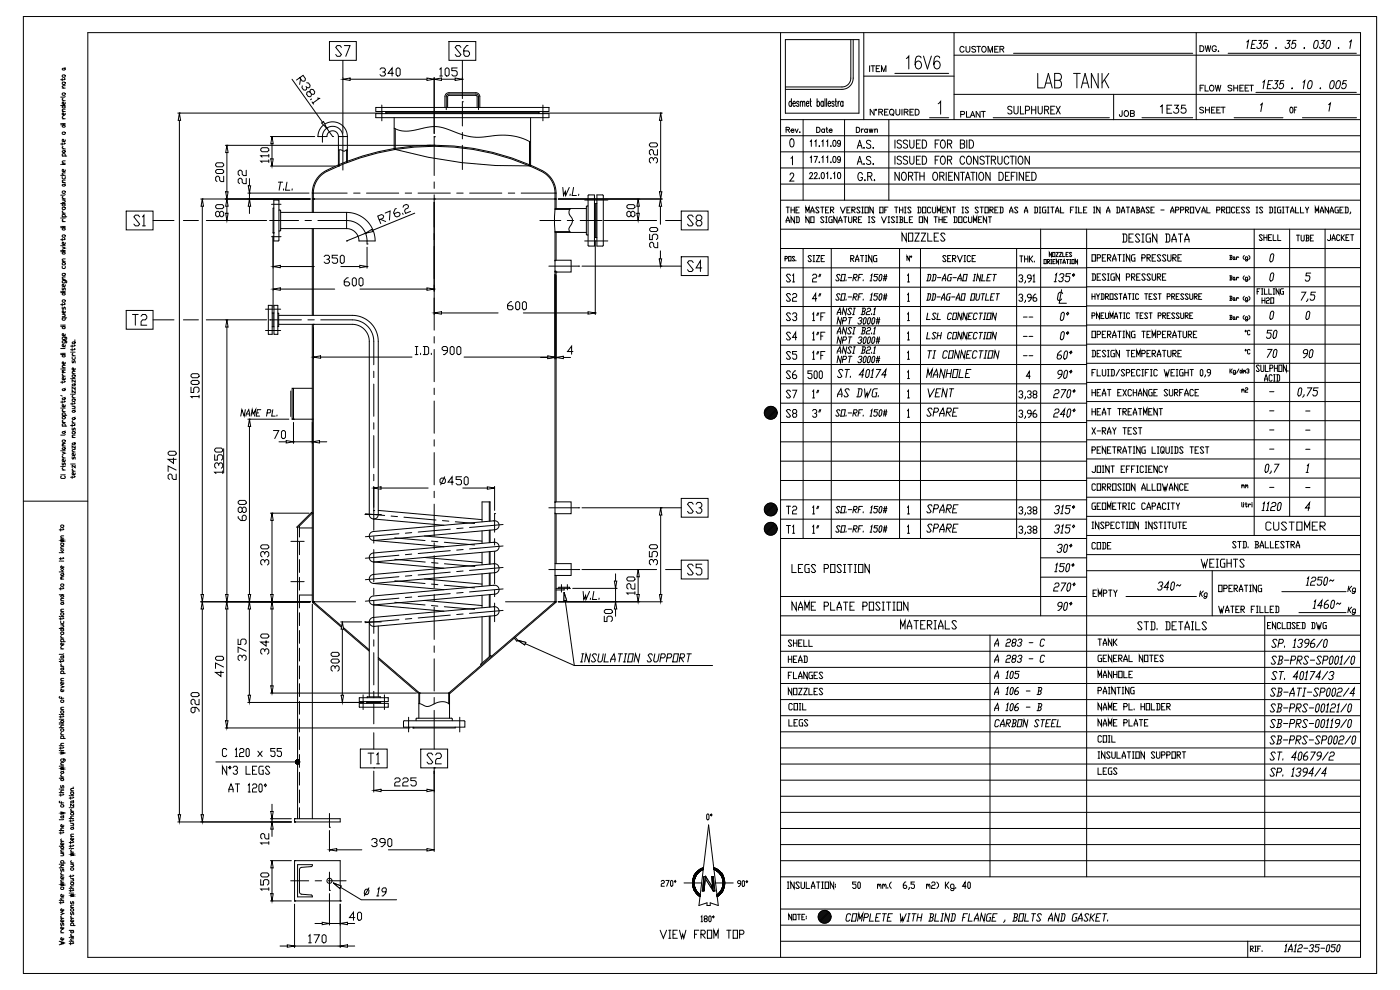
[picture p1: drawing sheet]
<svg xmlns="http://www.w3.org/2000/svg" width="420mm" height="297mm" viewBox="0 0 420 297" stroke-linecap="round" stroke-linejoin="round" font-family="sans-serif">
<g fill="none" stroke="#000" stroke-width=".3">
<path d="M7 5h406v287h-406zM26.3 9.8h381.8v277.4h-381.8zM234.2 9.8v277.4M18.2 37.4h1.4M18.2 37.1h.2M18.2 31.7h1.4M18.7 39.8l.6-.2 .3 .5-.7 .2zM18.7 37.8l.4-.4 .5 .6-.7 .2zM18.7 32l.4-.3 .5 .5-.7 .2zM18.7 28.1l.6-.2 .3 .5-.7 .2zM18.7 24.8l.6-.2 .3 .6-.7 .1zM18.7 22.6l.6-.1 .3 .5-.7 .2z"/>
<path d="M18.7 20.7l.6-.2 .3 .3-.7 .2zM18.7 23.5v.8M18.7 37.1h.9M18.7 35.6h.9M18.7 33.5h.9M18.7 30.2h.9M18.7 26.4h.9M18.9 34.9l-.2 .4 .4 .3M18.9 29.5l-.2 .4 .4 .3M19.3 23.5l.3 .2-.3 .2h-1.1M19.6 34l-.3 .5h-.4l-.2-.5 .2-.2 .2 .2v.5M19.6 32.7l-.9 .2 .4 .6"/>
<path d="M19.6 30.8l-.3 .5h-.4l-.2-.5 .2-.2 .2 .2v.5M19.6 29l-1.4 .1M19.6 25.7l-.9 .2 .4 .5M19.6 20.3l-.3 .2M18.2 52.6h1.4M18.2 49.3h.2M18.7 57.5l.6-.2 .3 .5-.7 .2zM18.7 55.5l.6-.2 .3 .4-.7 .1zM18.7 53v.5l.2 .2 .7-.2v-.5M18.7 45.4l.6-.2 .3 .4-.7 .1zM18.7 42.8v.8M18.7 60h.9"/>
<path d="M18.7 59.6h.9M18.7 54.8h.9M18.7 49.3h.9M18.7 49h.9M18.7 46.8h1.3M18.7 44.7h.9M18.9 58.9l-.2 .4 .4 .3M18.9 46.8l-.2-.2 .2-.5 .7 .2v.5M18.9 43.9l-.2 .4 .4 .4M19.1 60l.5 .5-.9 .2M19.3 42.8l.3 .2-.3 .2h-1.1M19.6 58.4l-1.4 .1"/>
<path d="M19.6 54l-.9 .2 .4 .6M19.6 51.9l-.9 .1 .4 .6M19.6 51l-.3 .5h-.4l-.2-.5 .2-.2 .2 .2v.5M19.6 48.3l-.9 .1 .4 .6M19.6 41.9l-.3 .6-.6-.2v-.4l.2-.1 .2 .1v.6M19.6 55.1l-.3 .2M19.6 45l-.3 .2M18.2 75.5h1.4M18.2 75.1h.2M18.2 73.7h.2M18.2 68.3h1.4M18.2 67.9h.2"/>
<path d="M18.2 65.4h.2M18.2 61.1h1.4M18.7 79.8v.6l.2 .2 .7-.2v-.6M18.7 78.9l.6-.1 .3 .5-.7 .2zM18.7 75.9l.4-.4 .5 .5-.7 .2zM18.7 74.1l.9 .3-.9 .4M18.7 70.6l.6-.1 .3 .5-.7 .2zM18.7 68.7l.4-.4 .5 .5-.7 .2zM18.7 62.3l.6-.1 .3 .5-.7 .2zM18.7 61.4l.4-.3 .5 .5-.7 .2zM18.7 78.4h.9M18.7 71.5v.8"/>
<path d="M18.7 75.1h.9M18.7 73.7h.9M18.7 67.9h.9M18.7 66.5h.9M18.7 65.4h.9M18.7 65h1.3M18.7 64h.9M18.9 65.8l-.2 .3 .4 .4M18.9 65l-.2-.1 .2-.6 .7 .2v.5M18.9 63.2l-.2 .4 .4 .4M19.3 71.5l.3 .2-.3 .2h-1.1M19.6 77.7l-.9 .2 .4 .5"/>
<path d="M19.6 72.8l-.3 .5h-.4l-.2-.5 .2-.2 .2 .2v.5M234.2 74.6h173.9M235.5 77.6h.5l.2-.2-.2-.5h-.5v1.4M236.6 76.9h.7v1.4h-.7zM238.4 77.1l-.2-.2-.5 .2 .7 .9-.2 .3-.5-.3M238.7 78v.3M240.9 74.6v86.9M243.4 77l-.2-.3h-.5l-.3 .3 1 1.2-.2 .3h-.5l-.3-.3M243.9 78.5h.5M243.9 76.7h.5M244.1 76.7v1.8M244.9 76.7h1l-1 1.8h1"/>
<path d="M246.3 77.6h.5M247.3 76.7h-1v1.8h1M249.4 74.6v86.9M255.2 77.6h.7l.3-.3-.3-.6h-.7v1.8M255.4 77.6l.8 .9M256.7 78.5v-.6l.4-1.2 .5 1.2v.6M256.7 77.9h.9M258.1 76.7h1M258.6 76.7v1.8M259.6 78.5h.5M259.6 76.7h.5M259.8 76.7v1.8"/>
<path d="M261.6 76.7v1.8l-1-1.8v1.8M263 76.7h-.7l-.3 .3v1.2l.3 .3h.7v-.9h-.2M269.8 74.6v86.9M271.9 69.9v2.4l-1.3-2.4v2.4M272.5 69.9h1.3v2.4h-1.3zM272.8 76.8v1.3l-.7-1.3v1.3M273.3 76.8l.2 .2-.2 .2-.2-.2zM274.5 69.9h1.2l-1.2 2.4h1.2M276.1 74.6v86.9M276.4 69.9h1.3l-1.3 2.4h1.3M278.3 69.9v2.4h1.3M280.3 71.1h.6"/>
<path d="M281.5 69.9h-1.2v2.4h1.2M283.5 70.3l-.3-.4h-.7l-.3 .4 1.3 1.6-.3 .4h-.7l-.3-.4M283.8 77l-.3-.3h-.5l-.2 .3 1 1.2-.3 .3h-.5l-.2-.3M284.3 77.6h.5M285.3 76.7h-1v1.8h1M285.7 77.6h.8l.2-.3-.2-.6h-.8v1.8M286 77.6l.7 .9M287.2 76.7l.7 1.8 .8-1.8M289.2 78.5h.5M289.2 76.7h.5M289.4 76.7v1.8M291.1 77l-.2-.3h-.5l-.2 .3v1.2l.2 .3h.5l.2-.3"/>
<path d="M291.6 77.6h.5M292.6 76.7h-1v1.8h1M305 74.6v86.9M305.9 76.8h1M306.4 76.8v1.8M307.4 77.7h.9M307.4 76.8v1.8M308.3 76.8v1.8M308.8 76.8v1.8M309.1 77.7l.7 .9M309.8 76.8l-.7 .9h-.3M310.3 78.3v.3"/>
<path d="M312.2 68.8v115.9M313.2 77.8h.7v1.3h-.7zM314.2 78.5h.5l.2-.2-.2-.5h-.5v1.3M314.4 78.5l.5 .6M315.2 77.8h.3M315.2 79.1h.3M315.4 77.8v1.3M315.4 75.7v1.3l-.6-1.3v1.3M315.8 75.7h.7v1.3h-.7zM315.9 78.5h.3M316.5 77.8h-.6v1.3h.6M316.8 75.7h.7l-.7 1.3h.7"/>
<path d="M317.5 77.8v1.3l-.6-1.3v1.3M317.8 75.7h.7l-.7 1.3h.7M317.9 77.8h.7M318.2 77.8v1.3M318.8 75.7v1.3h.7M318.9 79.1l.3-1.3 .4 1.3M318.9 78.7h.7M319.8 76.3h.3M319.9 77.8h.7M320.2 77.8v1.3M320.5 75.7h-.7v1.3h.7M320.9 77.8h.3"/>
<path d="M320.9 79.1h.3M321.1 77.8v1.3M321.5 75.9l-.5-.2-.2 .2 .7 .9-.2 .2-.5-.2M321.6 77.8h.6v1.3h-.6zM323.2 77.8v1.3l-.6-1.3v1.3M326 68.8v194.2M327.6 76.4h1v1.9h-1zM329.1 77.4h.8l.3-.4-.3-.6h-.8v1.9M330.7 77.4h.5M331.7 76.4h-1v1.9h1M332.2 77.4h.8l.2-.4-.2-.6h-.8v1.9M332.5 77.4l.7 .9"/>
<path d="M333.8 78.3v-.6l.5-1.3 .5 1.3v.6M333.8 77.7h1M335.3 76.4h1M335.8 76.4v1.9M336.7 70.2h1l.3 .4v1.6l-.3 .4h-1M336.9 78.3h.5M336.9 76.4h.5M337.1 70.2v2.4M337.1 76.4v1.9M338.7 71.4h.6M338.9 76.4v1.9l-1-1.9v1.9M340 70.2h-1.3v2.4h1.3"/>
<path d="M340.5 76.4h-.8l-.3 .3v1.3l.3 .3h.8v-.9h-.3M341.9 70.6l-.3-.4h-.7l-.3 .4 1.3 1.6-.3 .4h-.7l-.3-.4M342.5 77.4h.8l.3-.4-.3-.6h-.8v1.9M342.5 72.6h.7M342.5 70.2h.7M342.9 70.2v2.4M344.1 77.4h.7l.3-.4-.3-.6h-.7v1.9M344.3 77.4l.8 .9M345.1 70.2h-1l-.3 .4v1.6l.3 .4h1v-1.2h-.3M345.6 77.4h.5M346.7 76.4h-1.1v1.9h1.1M347 70.2v2.4l-1.2-2.4v2.4"/>
<path d="M348.2 76.7l-.3-.3h-.5l-.2 .3 1 1.3-.3 .3h-.5l-.2-.3M349.6 70.2h1l.3 .4v1.6l-.3 .4h-1M349.7 76.7l-.2-.3h-.5l-.3 .3 1 1.3-.2 .3h-.5l-.3-.3M349.9 70.2v2.4M350.3 76.4v1.6l.2 .3h.5l.3-.3v-1.6M351.6 72.6v-.8l.6-1.6 .6 1.6v.8M351.6 71.8h1.2M351.8 77.4h.8l.2-.4-.2-.6h-.8v1.9M352.1 77.4l.7 .9M353.4 77.4h.5M353.5 70.2h1.3M354.1 70.2v2.4"/>
<path d="M354.4 76.4h-1v1.9h1M355.4 72.6v-.8l.7-1.6 .6 1.6v.8M355.4 71.8h1.3M368.9 76.6h.5l.2 .2-.2 .4M369.1 77.2h.3l.2 .5-.2 .2h-.5M369.1 76.6v1.3M370.1 77l.3 .2-.1 .7-.4-.2zM370.4 77.7l.2 .2M370.9 77v.9M371.6 77.2l-.3-.2-.4 .5M373.3 76.6l-.4 .4v.5l.4 .4M374.3 77.9h-.5l-.2-.2 .2-.7 .5 .2v.9l-.2 .2-.5-.2"/>
<path d="M374.6 76.6l.3 .4v.5l-.3 .4M376.2 68.8v91.8M378.7 70.7l-.3-.3h-.4l-.2 .3 .9 1.2-.3 .3h-.4l-.2-.3M379.1 70.4v1.8M379.1 71.3h1M380.1 70.4v1.8M380.5 71.3h.5M381.5 70.4h-1v1.8h1M381.6 76.1h.3l.2 .4-.3 1.6-.4 .4h-.3l-.2-.4 .3-1.6zM381.9 70.4v1.8h1M383.3 70.4v1.8h.9M386.9 68.8v86.1"/>
<path d="M388.9 70.5h.9M389.4 70.5v1.8M390.3 70.5v1.5l.2 .3h.5l.2-.3v-1.5M391.7 70.5h.7l.2 .3-.2 .6M391.9 71.4h.5l.2 .6-.2 .3h-.7M391.9 70.5v1.8M393.1 71.4h.5M394 70.5h-.9v1.8h.9M397.5 68.8v86.1M399.1 70.4v1.5l-.2 .3h-.5l-.2-.3M399.6 72.2v-.6l.5-1.2 .4 1.8M399.6 71.6h.9"/>
<path d="M401.9 70.7l-.2-.3h-.5l-.2 .3v1.2l.2 .3h.5l.2-.3M402.4 70.4v1.8M402.6 71.3l.7 .9M403.3 70.4l-.7 .9h-.2M403.8 71.3h.4M404.7 70.4h-.9v1.8h.9M405.2 70.4h.9M405.6 70.4v1.8M18.2 97.5h.2M18.2 97.9h1.4M18.2 87.8h1.4M18.2 87.4h.2"/>
<path d="M18.7 98.2l.4-.3 .5 .5-.7 .2zM18.7 92.1v.5l.2 .2 .4-.7 .3 .2v.5M18.7 90.1l.6-.2 .3 .6-.7 .2zM18.7 88.1l.4-.3 .5 .5-.7 .2zM18.7 86.3v.6l.2 .2 .4-.8 .3 .2v.6M18.7 82.2l.6-.2 .3 .5-.7 .2zM18.7 97.5h.9M18.7 91v.7M18.7 95.4h1.3M18.7 94.3h.9M18.7 87.4h.9M18.7 83.8h.9"/>
<path d="M18.9 95.4l-.2 .1 .2 .6 .7-.2v-.5M19.1 94.3l.5 .5-.9 .2M19.3 91l.3 .2-.3 .2h-1.1M19.6 93.4l-.3 .5h-.4l-.2-.5 .2-.2 .2 .2v.5M19.6 85.4l-.3 .6h-.4l-.2-.6 .2-.2 .2 .2v.6M19.6 84.2v.5l-.3 .2-.6-.2 .2-.5h.9l.2 .1-.2 .6M19.6 83.1l-.9 .2 .4 .5M234.2 91.9h91.8M234.2 97.7h91.8M234.2 86.2h91.8M237.1 82.6l-.3-.3h-.6l-.3 .3 1.2 1.6-.3 .4h-.6l-.3-.4M237.1 88.4l-.3-.3h-.6l-.3 .3 1.2 1.6-.3 .4h-.6l-.3-.4"/>
<path d="M237.1 94.2l-.3-.3h-.6l-.3 .3 1.2 1.6-.3 .4h-.6l-.3-.4M237.8 82.6l.3-.3v2.3M237.8 88.4l.3-.3h.6l.3 .3-.3 .8h-.6l-.3 .4v.8h1.2M237.8 94.2l.3-.3h.6l.3 .7-.3 .4h-.3M237.8 84.6h.6M238.7 95l.3 .4-.3 .8h-.6l-.3-.4M243.8 94.2l.3-.3v2.3M243.8 82.6l.3-.3h.6l.3 .3-.3 .8h-.6l-.3 .4v.8h1.2M243.8 96.2h.6M245 89.6h-1.2l.9-1.5v2.3M245.3 99.7l-.3 .7M245.3 93.9l-.3 .7"/>
<path d="M245.6 99.7l-.3 .7M245.6 93.9l-.3 .7M245.9 88.1l-.3 .7M245.9 82.3l-.3 .7M246.2 95h.7M246.2 88.1l-.3 .7M246.2 82.3l-.3 .7M247.5 99.7h-1.3v2.3M247.5 93.9h-1.3v2.3M251.1 94.4l.1-.7 .8-1.3 .2 1.3-.1 .7M251.2 99.5h1M251.2 93.7h1"/>
<path d="M252 88.4l-.2-.3h-.5l-.3 .3 .8 1.3-.4 .4h-.5l-.2-.4M252 82.6l-.2-.3h-.5l-.3 .3 .8 1.3-.4 .4h-.5l-.2-.4M252.5 95.3l-.4 1.9-.7-1.9-.3 1.9M252.6 88.1h1l-.4 2h-1zM252.6 82.3h1l-.4 2h-1zM252.8 96.2h.8l.4-.6-.2-.3h-.8l-.4 1.9M253.8 89.7v.4M253.8 83.9v.4M254 98.2l-.3 2-.7-2-.4 2M254 92.4l-.3 2-.7-2-.4 2M254.4 89.1h1.1M254.4 83.3h1.1"/>
<path d="M254.5 95.3h1.1M255 95.3l-.3 1.9M255.5 98.6l-.2-.4h-.5l-.3 .4 .8 1.3-.3 .3h-.6l-.2-.3M255.5 92.8l-.2-.4h-.5l-.3 .4 .8 1.3-.3 .3h-.6l-.2-.3M255.7 94.4h.6M256 89.1h.8l.3-.7-.2-.3h-.7l-.4 2M256 83.3h.8l.3-.7-.2-.3h-.7l-.4 2M256.1 98.2h.5M256.1 92.4h.5M256.3 89.1l.6 1M256.3 83.3l.6 1M256.3 98.2l-.3 2"/>
<path d="M256.3 92.4l-.3 2M257.5 89.1h.6M257.5 83.3h.6M257.6 95.6l.3-.3h.5l.1 .6-.5 .3M258.2 96.2l.2 .7-.3 .3h-.6l-.2-.3M258.7 98.2h.7l.2 .7-.3 .3M258.7 92.4h.7l.2 .7-.3 .3M258.7 88.1h-1l-.3 2M258.7 82.3h-1l-.3 2M258.7 99.2h.6l.1 .7-.3 .3h-.8M258.7 93.4h.6l.1 .7-.3 .3h-.8M258.9 98.2l-.3 2"/>
<path d="M258.9 92.4l-.3 2M259 89.7l-.1 .4M259 83.9l-.1 .4M259.4 95.3h.3l.2 .3-.2 1.3-.6 .3-.2-.3 .2-1.3zM260.1 98.6l.4-.4h.5l.2 .4-.4 .6h-.5l-.3 .3-.1 .7h1M260.1 92.8l.4-.4h.5l.2 .4-.4 .6h-.5l-.3 .3-.1 .7h1M260.7 95.3h.3l.2 .3-.3 1.3-.5 .3-.2-.3 .2-1.3zM261 90.1h.5M261 84.3h.5M261.3 88.4l.3-.3-.4 2M261.3 82.6l.3-.3-.4 2M261.5 99.9l-.1 .3"/>
<path d="M261.5 94.1l-.1 .3M261.9 94.4h.5M262 95.3l.5 .3-.3 1.3-.5 .3-.2-.3 .2-1.3zM262.2 98.6l.3-.4-.3 2M262.2 92.8l.3-.4-.3 2M262.8 96.6h1M262.9 95.9h1.1M263.3 95.3l-.3 1.9M263.4 88.1h-1.1l-.1 .7h.8l.2 .3-.1 .6-.3 .4h-.5l-.2-.4M263.4 82.3h-1.1l-.1 .7h.8l.2 .3-.1 .6-.3 .4h-.5l-.2-.4M263.8 95.3l-.3 1.9M264.2 88.1l.4 .3-.2 1.3-.6 .4-.2-.4 .2-1.3z"/>
<path d="M264.2 82.3l.4 .3-.2 1.3-.6 .4-.2-.4 .2-1.3zM265 89.4h1M265 83.6h1M265.1 88.8h1M265.1 83h1M265.4 88.1l-.3 2M265.4 82.3l-.3 2M266 88.1l-.4 2M266 82.3l-.4 2M272.2 94.2l.3-.3v2.3M272.2 88.4l.3-.3v2.3M272.2 82.6l.3-.3v2.3"/>
<path d="M272.2 84.6h.6M272.2 96.2h.6M272.2 90.4h.6M278.3 99.7l-.3 2h1M278.3 93.9l-.3 2h1M278.3 88.1h.7l.2 .3-.2 1.3-.3 .4h-.7M278.3 82.3h.8l.2 .3-.3 1.3-.3 .4h-.7M278.5 88.1l-.3 2M278.6 82.3l-.4 2M279.8 88.1h.7l.2 .3-.2 1.3-.3 .4h-.8M279.8 82.3h.8l.2 .3-.2 1.3-.3 .4h-.8M280 88.1l-.3 2"/>
<path d="M280.1 82.3l-.3 2M280.8 94.2l-.2-.3h-.5l-.3 .3 .8 1.3-.3 .4h-.5l-.2-.4M281.1 89.1h.9M281.2 83.3h1.1M281.4 93.9l-.3 2h1M281.4 99.7l-.3 2M282.4 90.1l.8-2 .3 1.3-.2 .7M282.4 99.7l-.3 2M282.5 89.4h1M282.6 84.3l.1-.7 .8-1.3 .2 1.3-.1 .7M282.7 83.6h1M285.2 88.1h-.8l-.3 .3-.2 1.3 .2 .4h.7l.2-1h-.3"/>
<path d="M285.5 94.2l-.2-.3h-.6l-.3 .3-.2 1.3 .2 .4h.5l.3-.4M285.5 89.1h1M285.5 82.3h-.8l-.3 .3-.2 1.3 .2 .4h.8l.1-1h-.2M285.9 83.3h1M286 99.7h1.1l-.4 2h-1zM286 93.9h1.1l-.4 2h-1zM286.8 90.1l.8-2 .3 1.3-.1 .7M286.9 89.4h1M287.2 84.3l.2-.7 .7-1.3 .3 1.3-.1 .7M287.4 83.6h1M288.6 88.1h1l-.4 2h-1zM288.6 99.7l-.3 2-.7-2-.4 2"/>
<path d="M288.6 93.9l-.3 2-.7-2-.4 2M289.1 82.3h1.1l-.4 2h-1zM290.2 99.7l-.4 2-.7-2-.3 2M290.2 93.9l-.4 2-.7-2-.3 2M290.5 94.9h.5M291.5 88.1h1l-.3 2h-1zM291.7 99.7h-1l-.4 2h1.1M291.7 93.9h-1l-.4 2h1.1M291.9 84.3h.5M292.2 82.3h.5M292.5 82.3l-.4 2M293 88.1l-.3 1.6 .2 .4h.5l.3-.4 .3-1.6"/>
<path d="M293.2 94.2l-.2-.3h-.5l-.3 .3-.3 1.3 .2 .4h.6l.3-.4M293.8 99.7h1M293.8 93.9h1M294.3 82.3l-.4 2-.6-2-.4 2M294.3 99.7l-.4 2M294.3 93.9l-.4 2M294.5 88.1h.9M294.8 82.3l-.3 2h1M295 88.1l-.4 2M295 95.9h.5M295.3 99.7h.5M295.3 93.9h.5"/>
<path d="M295.6 99.7l-.4 2M295.6 93.9l-.4 2M295.9 88.1l-.3 2h1M296.2 83.3h.5M296.3 99.7h1.1l-.4 2h-1zM296.3 93.9h1.1l-.4 2h-1zM297.2 89.1h.5M297.4 82.3h-1.1l-.3 2h1M297.9 82.3h1M298.4 88.1h-1l-.3 2h.9M298.4 82.3l-.3 2M298.9 88.1h.9"/>
<path d="M298.9 99.7l-.3 2-.7-2-.4 2M298.9 93.9l-.3 2-.7-2-.4 2M299.4 88.1l-.4 2M305.6 88.6l.3-.3h.6l.3 .7-.3 .3h-.3M305.6 82.8l.3-.3h.6l.3 .7-.3 .3h-.3M306.5 89.3l.3 .4-.3 .7h-.6l-.3-.4M306.5 83.5l.3 .4-.3 .7h-.6l-.3-.4M307 95.1h1.1M307.6 90l-.3 .7M307.6 84.2l-.3 .7M308.7 95.1h1.1M309.3 89.3h-.8l-.3-.3 .3-.7h.5l.3 .3v1.1l-.5 .7h-.3"/>
<path d="M309.3 83.5h-.8l-.3-.3 .3-.7h.5l.3 .3v1.1l-.5 .7h-.3M309.9 82.8l.3-.3v2.1M309.9 84.6h.6M310.7 88.3h-.2l-.6 .7v1l.3 .4h.5l.3-.7-.3-.4h-.8M316.2 84.5h.7M316.6 82.5l.4-.4-.5 2.4M317.9 82.5l.4-.4h.6l.3 .4-.1 .4-.4 .4h-.3M318.5 86.9l-.8 4.1h2.2M318.7 83.3l.2 .4v.4l-.4 .4h-.7l-.2-.4M318.7 99.5h.4l.2 .4-.3 1.6-.4 .4h-.3l-.2-.4 .2-1.6zM318.7 93.7h.4l.2 .4-.3 1.6-.4 .4h-.3l-.2-.4 .2-1.6zM318.8 88.1l-.3-.4h-.6l-.4 .4-.3 1.6 .2 .4h.7l.4-.4"/>
<path d="M320.4 99.5l.2 .4-.4 .4-.2-.4zM320.4 93.7l.2 .4-.4 .4-.2-.4zM321.2 82.1h-1.3l-.2 .8h1l.2 .4-.1 .8-.4 .4h-.6l-.3-.4M322.1 82.1l.3 .4-.4 .4-.3-.4zM326 86h82.1M326 91.8h82.1M326 97.5h82.1M327.6 82.1h.8l.2 .4v1.3l-.2 .3h-.8M327.6 99.4h1v1.9h-1zM327.6 94.7h.7l.2-.3-.2-.5h-.7v1.7M327.6 88.1v1.7M327.6 89h.9"/>
<path d="M327.8 82.1v2M328.5 88.1v1.7M328.9 88.1l.5 .9v.8M329.1 83.1h.5M329.8 93.9v1.7l-.9-1.7v1.7M329.8 88.1l-.4 .9M330.2 82.1h-1.1v2h1.1M330.3 88.1h.7l.2 .3v1.1l-.2 .3h-.7M330.3 94.7h.4M330.5 88.1v1.7M331.2 93.9h-.9v1.7h.9M331.6 89h.7l.2-.3-.2-.6h-.7v1.7"/>
<path d="M331.6 93.9v1.4l.3 .3h.4l.2-.3v-1.4M331.7 82.5l-.3-.4h-.5l-.2 .4 1 1.3-.3 .3h-.5l-.2-.3M331.7 99.4h-1v1.9h1M331.9 89l.6 .8M332.2 84.1h.5M332.2 82.1h.5M332.5 82.1v2M333 88.1h.9v1.7h-.9zM333 95.6v-1.7l.4 1.1 .5-1.1v1.7M334.3 82.1h-.8l-.3 .4v1.3l.3 .3h.8v-1h-.3M334.3 95.6l.5-1.7 .4 1.7M334.3 95h.9"/>
<path d="M335.2 88.4l-.2-.3h-.4l-.3 .3 .9 1.1-.2 .3h-.4l-.3-.3M335.3 99.4h1M335.7 93.9h.9M335.7 88.1h.9M335.8 82.1v2l-1-2v2M335.8 99.4v1.9M336.1 88.1v1.7M336.1 93.9v1.7M336.9 99.4h.5M337 89.8l.5-1.7 .5 1.7M337 93.9h.5M337 89.2h1"/>
<path d="M337 95.6h.5M337.1 99.4v1.9M337.3 93.9v1.7M337.9 83.1h.8l.2-.3-.2-.7h-.8v2M338.4 88.1h.9M338.9 94.1l-.3-.2h-.4l-.2 .2v1.2l.2 .3h.4l.3-.3M338.9 88.1v1.7M338.9 99.4v1.9l-1-1.9v1.9M339.4 83.1h.8l.3-.3-.3-.7h-.8v2M339.7 83.1l.8 1M339.8 88.1h.4M339.8 89.8h.4"/>
<path d="M340 88.1v1.7M340.5 99.4h-.8l-.3 .3v1.3l.3 .3h.8v-1h-.3M340.7 93.9h.9M341 83.1h.5M341.1 93.9v1.7M341.6 88.4l-.3-.3h-.4l-.2 .3v1.1l.2 .3h.4l.3-.3M342 82.1h-1v2h1M342 94.7h.5M342.5 99.4h1.1M342.9 93.9h-.9v1.7h.9M343 99.4v1.9M343.4 88.1h.9"/>
<path d="M343.6 82.5l-.3-.4h-.5l-.3 .4 1.1 1.3-.3 .3h-.5l-.3-.3M343.8 88.1v1.7M344.3 94.1l-.3-.2h-.4l-.2 .2 .9 1.2-.3 .3h-.4l-.2-.3M344.7 93.9h.9M344.7 89h.5M345.1 82.5l-.3-.4h-.5l-.2 .4 1 1.3-.3 .3h-.5l-.2-.3M345.1 99.4h-1v1.9h1M345.2 93.9v1.7M345.6 82.1v1.7l.3 .3h.5l.3-.3v-1.7M345.6 88.1h-.9v1.7h.9M347 88.4l-.3-.3h-.4l-.2 .3 .9 1.1-.3 .3h-.4l-.2-.3M347.2 83.1h.7l.3-.3-.3-.7h-.7v2"/>
<path d="M347.4 94.7h.7l.2-.3-.2-.5h-.7v1.7M347.4 88.1h.9M347.4 83.1l.8 1M347.9 88.1v1.7M348.7 83.1h.5M348.8 94.7h.7l.2-.3-.2-.5h-.7v1.7M349 94.7l.7 .9M349.7 82.1h-1v2h1M349.7 99.4h-1v1.9h1M350.1 89h.7l.2-.3-.2-.6h-.7v1.7M350.1 94.7h.5M351 93.9h-.9v1.7h.9"/>
<path d="M351.5 89h.7l.2-.3-.2-.6h-.7v1.7M351.7 89l.7 .8M352.4 94.1l-.2-.2h-.5l-.2 .2 .9 1.2-.2 .3h-.5l-.2-.3M352.8 89h.5M353.4 99.4h1M353.7 88.1h-.9v1.7h.9M353.7 94.1l-.2-.2h-.4l-.3 .2 .9 1.2-.2 .3h-.4l-.3-.3M353.9 99.4v1.9M354.2 93.9v1.4l.2 .3h.5l.2-.3v-1.4M354.9 99.4v1.6l.3 .3h.5l.2-.3v-1.6M355.1 88.4l-.2-.3h-.5l-.2 .3 .9 1.1-.2 .3h-.5l-.2-.3M355.5 94.7h.7l.2-.3-.2-.5h-.7v1.7"/>
<path d="M355.8 94.7l.6 .9M356.4 88.4l-.2-.3h-.4l-.3 .3 .9 1.1-.2 .3h-.4l-.3-.3M356.9 88.1v1.4l.2 .3h.5l.2-.3v-1.4M356.9 94.7h.4M357.8 93.9h-.9v1.7h.9M358.3 89h.6l.3-.3-.3-.6h-.6v1.7M358.5 89l.7 .8M359 99.4h-1v1.9h1M359.6 89h.5M360.5 88.1h-.9v1.7h.9M368.9 82.7l.7 .2-.2 .5M368.9 88.9h.5l.2 .2-.2 .4"/>
<path d="M368.9 94.6h.5l.2 .2-.2 .4M369.1 83.4h.3l.2 .4-.2 .2h-.5M369.1 89.5h.3l.2 .4-.2 .2h-.5M369.1 95.2h.3l.2 .4-.2 .3h-.5M369.1 82.7v1.3M369.1 88.9v1.2M369.1 94.6v1.3M370.1 83.2l.3 .2-.1 .6-.4-.2zM370.1 89.3l.3 .2-.1 .6-.4-.2zM370.1 95l.3 .2-.1 .7-.4-.3zM370.4 83.8l.2 .2M370.4 89.9l.2 .2"/>
<path d="M370.4 95.6l.2 .3M370.9 83.2v.8M370.9 89.3v.8M370.9 95v.9M371.6 83.4l-.3-.2-.4 .4M371.6 89.5l-.3-.2-.4 .4M371.6 95.2l-.3-.2-.4 .4M373.3 82.7l-.4 .5v.4l.4 .4M373.3 88.9l-.4 .4v.4l.4 .4M373.3 94.6l-.4 .4v.4l.4 .5M373.7 99.1l.2 .2-.2 .2-.2-.2zM374.3 84h-.5l-.2-.2 .2-.6 .5 .2v.8l-.2 .2-.5-.2"/>
<path d="M374.3 90.1h-.5l-.2-.2 .2-.6 .5 .2v.8l-.2 .2-.5-.2M374.3 95.9h-.5l-.2-.3 .2-.6 .5 .2v.9l-.2 .2-.5-.2M374.6 82.7l.3 .5v.4l-.3 .4M374.6 88.9l.3 .4v.4l-.3 .4M374.6 94.6l.3 .4v.4l-.3 .5M375 99.3l-.2-.2-.6 .2 .2 1.1 .6-.2M377.1 87.4h.5M378 86.6h-.9v1.7M378.4 86.6h.5M378.4 88.3h.5M378.6 89.3v1.7M378.6 90.1h.9"/>
<path d="M378.6 86.6v1.7M379.3 86.6v1.7h.9M379.5 89.3v1.7M379.9 89.6l.2-.3h.4l.3 .3-.3 .5h-.4l-.2 .3v.6h.9M380.6 86.6v1.7h.9M381.2 89.3h.9v1.7h-.9zM381.6 99.1h-1.3l-.2 .8h1l.2 .4-.1 .8-.4 .4h-.6l-.3-.4M381.6 93.3h.3l.2 .4-.3 1.7-.4 .4h-.3l-.2-.4 .3-1.7zM381.6 81.9h.3l.2 .4-.3 1.6-.4 .4h-.3l-.2-.4 .3-1.6zM381.9 86.6h.5M381.9 88.3h.5M382.2 86.6v1.7"/>
<path d="M382.5 99.1h.3l.3 .4-.3 1.6-.4 .4h-.3l-.3-.4 .3-1.6zM383.7 86.6v1.7l-.9-1.7v1.7M385 86.6h-.7l-.2 .3v1.1l.2 .3h.7v-.9h-.2M390.4 87.7h1.3l-1.4 2.4M392.3 89.7l-.4 .8M392.4 93.4h.3l.3 .4-.3 1.6-.4 .4h-.3l-.3-.4 .3-1.6zM393.2 81.9h-1.3l-.1 .8h.9l.3 .4-.2 .8-.4 .4h-.6l-.3-.4M394.6 87.7h-1.3l-.1 .8h1l.2 .4-.1 .8-.4 .4h-.7l-.2-.4M408.1 80.3l-173.9 .1M18.2 106.4h1.4M18.2 106h.2M18.2 118.6l.5 .2"/>
<path d="M18.2 110.7h.2M18.7 119.5l.6-.2 .3 .4-.7 .2zM18.7 116.8l.6-.2 .3 .4-.7 .2zM18.7 106.7l.4-.3 .5 .5-.7 .2zM18.7 106h.9M18.7 114.3v.7M18.7 112.9h.9M18.7 111.8h.9M18.7 110.7h.9M18.7 110.3h.9M18.9 112.1l-.2 .4 .4 .4M19.1 111.4l-.4 .2 .2 .2"/>
<path d="M19.3 114.3l.3 .2-.3 .2h-1.1M19.6 113.4l-.3 .5h-.4l-.2-.5 .2-.2 .2 .2v.5M19.6 111.1h-.7l-.2 .1 .2 .2M19.6 109.6l-.9 .2 .4 .5M19.6 108.7l-.3 .5h-.4l-.2-.5 .2-.2 .2 .2v.5M19.6 104.4l-1.4 .2M19.6 103.5l-.3 .5h-.4l-.2-.5 .2-.2 .2 .2v.5M19.6 102.2v.5l-.3 .2-.6-.2 .2-.5h.9l.2 .2-.2 .5M19.6 101.1v.6l-.3 .1-.6-.1 .2-.6h.9l.2 .2-.2 .5M19.6 100.2l-.3 .6h-.4l-.2-.6 .2-.2 .2 .2v.6M19.6 119.2l-.3 .1M19.6 116.5l-.3 .1"/>
<path d="M21.2 113.6h.2M21.2 118.3h.2M21.2 105.6h.2M21.6 119.9l.7-.2 .2 .6-.6 .1zM21.6 115.4l.7-.2 .2 .4-.6 .1zM21.6 112.7l.7-.2 .2 .5-.6 .2zM21.6 108.2v.5l.3 .2 .4-.7 .2 .1v.6M21.6 107.1v.5l.3 .2 .6-.2v-.5M21.6 102.7l.7-.1 .2 .3-.6 .2zM21.6 113.6h.9M21.6 118.3h.9M21.6 103.5v.7"/>
<path d="M21.6 104.6v.7M21.6 119.3h.9M21.6 112.1h.9M21.6 106.7h.9M21.6 105.6h.9M21.9 118.6l-.3 .4 .5 .3M21.9 106l-.3 .4 .5 .3M22.3 104.6l.2 .1-.2 .2h-1.1M22.3 103.5l.2 .2-.2 .1h-1.1M22.3 102h.2M22.5 117.2v.7l-.9-.7v.7M22.5 116.1v.7l-.9-.7v.7"/>
<path d="M22.5 113.9v.8l-.9-.8v.8M22.5 111.4l-.9 .2 .5 .5M22.5 110.5l-.2 .6h-.4l-.3-.6 .3-.2 .2 .2v.6M22.5 115l-.2 .2M22.5 102.4l-.2 .2M234.2 109.3h91.8M234.2 103.5h91.8M234.2 115.1h91.8M237.1 117.4l-.3-.3h-.6l-.3 .3 1.2 1.6-.3 .4h-.6l-.3-.4M237.1 111.6l-.3-.3h-.6l-.3 .3 1.2 1.6-.3 .4h-.6l-.3-.4M237.1 105.8l-.3-.3h-.6l-.3 .3 1.2 1.6-.3 .4h-.6l-.3-.4M237.1 100l-.3-.3h-.6l-.3 .3 1.2 1.6-.3 .4h-.6l-.3-.4"/>
<path d="M237.8 117.1h1.2l-.9 2.3M238.7 111.3h-.3l-.6 .7v1.2l.3 .4h.6l.3-.4-.3-.8h-.9M239 105.5h-1.2v.7h.9l.3 .4v.8l-.3 .4h-.6l-.3-.4M239 101.2h-1.2l.9-1.5v2.3M243.6 111.3h-1.2v.7h.9l.3 .4v.8l-.3 .4h-.6l-.3-.4M243.8 117.4l.3-.3v2.3M243.8 105.8l.3-.3v2.3M243.8 100l.3-.3v2.3M243.8 119.4h.6M243.8 107.8h.6M243.8 102h.6M244.5 111.3h.3l.3 .3v1.6l-.3 .4h-.3l-.3-.4v-1.6z"/>
<path d="M245.3 117.1l-.3 .7M245.3 105.5l-.3 .7M245.6 117.1l-.3 .7M245.6 105.5l-.3 .7M246.1 111.3h.3l.3 .3v1.6l-.3 .4h-.3l-.3-.4v-1.6zM246.2 106.6h.7M246.2 100.8h.7M247.5 105.5h-1.3v2.3M251.1 106l.1-.7 .8-1.3 .2 1.3-.1 .7M251.1 100.2l.1-.7 .8-1.3 .2 1.3-.1 .7M251.2 119.1l.1-.9 1-1.6 .3 1.6-.1 .9M251.2 105.3h1"/>
<path d="M251.3 118.2h1.3M252.5 106.9l-.4 1.9-.7-1.9-.3 1.9M252.5 101.1l-.4 1.9-.7-1.9-.3 1.9M252.8 107.8h.8l.4-.6-.2-.3h-.8l-.4 1.9M252.8 102h.8l.4-.6-.2-.3h-.8l-.4 1.9M252.8 111.2l-.2-.4h-.7l-.4 .4 1 1.6-.3 .5h-.7l-.2-.5M253.5 110.8h1.3M254 104l-.3 2-.7-2-.4 2M254.2 110.8l-.4 2.5M254.5 106.9h1.1M254.5 101.1h1.1M254.8 117l-.3-.4h-.6l-.4 .4 1 1.6-.4 .5h-.7l-.2-.5"/>
<path d="M255 106.9l-.3 1.9M255 101.1l-.3 1.9M255.1 112.8v.5M255.5 104.4l-.2-.4h-.5l-.3 .4 .8 1.3-.3 .3h-.6l-.2-.3M255.7 106h.6M255.7 100.2h.6M256.1 104h.5M256.3 104l-.3 2M257.4 116.6h1l.2 .4-.3 1.6-.3 .5h-1M257.6 107.2l.3-.3h.5l.2 .3-.4 .6h-.2M257.6 101.4l.3-.3h.5l.2 .3-.4 .6h-.2M257.7 116.6l-.4 2.5"/>
<path d="M258.2 107.8l.2 .7-.3 .3h-.6l-.2-.3M258.2 102l.2 .7-.3 .3h-.6l-.2-.3M258.7 104h.7l.2 .7-.3 .3M258.7 105h.6l.1 .7-.3 .3h-.8M258.9 104l-.3 2M259.1 112.4h-1.3l1.2-1.6-.4 2.5M259.3 116.6l.3 2.5 .5-1.3 .1 1.3 1.1-2.5M259.4 106.9l.5 .3-.2 1.3-.6 .3-.2-.3 .2-1.3zM259.4 101.1l.5 .3-.2 1.3-.6 .3-.2-.3 .2-1.3zM260.1 104.4l.4-.4h.5l.2 .4-.4 .6h-.5l-.3 .3-.1 .7h1M260.3 110.8h.3l.3 .4-.3 1.6-.4 .5h-.3l-.3-.5 .3-1.6zM260.7 106.9l.5 .3-.3 1.3-.5 .3-.2-.3 .2-1.3z"/>
<path d="M260.7 101.1l.5 .3-.3 1.3-.5 .3-.2-.3 .2-1.3zM261.2 113.3h.6M261.5 105.7l-.1 .3M261.5 111.2l.4-.4-.4 2.5M261.9 106h.5M261.9 100.2h.5M262 106.9l.5 .3-.3 1.3-.5 .3-.2-.3 .2-1.3zM262 101.1l.5 .3-.3 1.3-.5 .3-.2-.3 .2-1.3zM262.2 104.4l.3-.4-.3 2M262.8 108.2h1M262.8 102.4h1M262.9 110.8h1.3l-1.4 2.5"/>
<path d="M262.9 107.5h1.1M262.9 101.7h1.1M263.2 116.6h-1l-.3 .4-.3 1.6 .2 .5h1l.2-1.3h-.3M263.3 106.9l-.3 1.9M263.3 101.1l-.3 1.9M263.5 118.6l-.1 .5M263.8 106.9l-.3 1.9M263.8 101.1l-.3 1.9M265.8 112.4h-1.3l1.3-1.6-.4 2.5M272.2 117.4l.3-.3v2.3M272.2 111.6l.3-.3v2.3M272.2 105.8l.3-.3v2.3"/>
<path d="M272.2 100l.3-.3v2.3M272.2 119.4h.6M272.2 113.6h.6M272.2 107.8h.6M272.2 102h.6M278 113.3l.4-2.5 .3 1.6 1-1.6-.5 2.5M278.4 105.2h1.1M278.4 116.6l.5 2.5 1.4-2.5M278.9 105.2l-.3 2.3M279.7 107.5h.6M279.9 113.3l.1-.9 1-1.6 .3 1.6-.1 .9M280 112.4h1.3"/>
<path d="M280.1 105.2h.6M280.4 105.2l-.4 2.3M280.7 117.8h.7M280.8 100l-.2-.3h-.5l-.3 .3 .8 1.3-.3 .4h-.5l-.2-.4M281.2 100.7h1.1M282.3 116.6h-1.3l-.5 2.5h1.3M283.5 110.8l-.4 2.5-.8-2.5-.5 2.5M284 112h1.3M284.2 116.6l-.4 2.5-.9-2.5-.4 2.5M284.2 110.8l-.4 2.5M284.2 105.6l-.2-.4h-.6l-.4 .4-.2 1.5 .2 .4h.6l.4-.4M284.8 116.6h1.3"/>
<path d="M284.9 105.2h1.2l-.4 2.3h-1.2zM285.5 100l-.2-.3h-.6l-.3 .3-.2 1.3 .2 .4h.5l.3-.4M285.5 116.6l-.5 2.5M285.5 110.8l-.5 2.5M286.1 110.8h1.3l-.4 2.5h-1.3zM287.8 105.2l-.4 2.3-.8-2.3-.3 2.3M288.1 110.8l-.5 2.5h1.3M289.6 105.2l-.4 2.3-.8-2.3-.4 2.3M289.8 112h.6M290 106.3h.6M290.5 100.7h.5M291.3 110.8h-1.3l-.4 2.5h1.2"/>
<path d="M291.4 105.2h-1.2l-.4 2.3h1.2M293.1 105.6l-.2-.4h-.6l-.4 .4-.2 1.5 .2 .4h.6l.3-.4M293.2 100l-.2-.3h-.5l-.3 .3-.3 1.3 .2 .4h.6l.3-.4M293.8 105.2h1.2M294.4 105.2l-.4 2.3M295 101.7h.5M295.1 107.5h.6M295.5 105.2h.6M295.8 105.2l-.4 2.3M296.7 105.2h1.2l-.4 2.3h-1.2zM299.7 105.2l-.4 2.3-.8-2.3-.4 2.3M305.6 117.6l.3-.4h.6l.3 .8-.3 .3h-.3"/>
<path d="M306.5 118.3l.3 .4-.3 .7h-.6l-.3-.4M307 100.9h1.1M307 106.7h1.1M307.6 119l-.3 .7M308.2 117.6l.3-.4h.5l.3 .4v.4l-.5 .3M308.7 100.9h1.1M308.7 106.7h1.1M309 118.3l.3 .4-.3 .7h-.5l-.3-.4M309.1 112.9h-1.2l.9-1.5v2.2M310.2 118.3l-.3-.3 .3-.8h.5l.3 .4-.3 .7h-.5l-.3 .4 .3 .7h.5l.3-.4-.3-.7M316.4 117.3l.4-.4h.7l.2 .4-.5 .8h-.6l-.4 .4-.1 .8h1.2M318.4 116.9h1.3l-1.4 2.4"/>
<path d="M318.4 105.3h-.3l-.8 .8-.2 1.2 .2 .4h.7l.5-.8-.3-.4h-1M318.5 112.3h-.9l-.3-.4 .5-.8h.6l.3 .4-.2 1.2-.8 .8h-.4M319.7 111.1h.3l.3 .4-.3 1.6-.4 .4h-.3l-.3-.4 .3-1.6zM319.7 105.3h.3l.3 .4-.3 1.6-.4 .4h-.3l-.3-.4 .3-1.6zM320.7 116.9h.3l.2 .4-.2 1.6-.4 .4h-.4l-.2-.4 .3-1.6zM321.3 111.1l.3 .4-.4 .4-.3-.4zM321.3 105.3l.3 .4-.4 .4-.3-.4zM322.3 116.9l.2 .4-.4 .4-.2-.4zM326 103.2h82.1M326 109h82.1M326 114.7h82.1M327.6 105.1h.8l.2 .3v1.3l-.2 .3h-.8"/>
<path d="M327.6 117.8h1M327.6 116.8v2M327.6 111.8h.5M327.8 105.1v1.9M328.6 110.8h-1v2M328.6 116.8v2M329.1 100.3h.8l.3-.3-.3-.6h-.8v1.9M329.1 110.8v2h1.1M329.1 117.8h.5M329.1 106.1h.5M330.2 105.1h-1.1v1.9h1.1M330.2 116.8h-1.1v2h1.1"/>
<path d="M330.7 110.8v1.6l.2 .4h.5l.3-.4v-1.6M330.7 118.8v-.7l.5-1.3 .5 1.3v.7M330.7 100.3h.5M330.7 118.1h1M331.7 105.4l-.3-.3h-.5l-.2 .3 1 1.3-.3 .3h-.5l-.2-.3M332.2 100.3h.8l.2-.3-.2-.6h-.8v1.9M332.2 110.8h.5M332.2 107h.5M332.2 105.1h.5M332.2 112.8h.5M332.2 116.8h1M332.5 105.1v1.9"/>
<path d="M332.5 110.8v2M332.5 100.3l.7 1M332.7 116.8v2M333.2 110.8h.8l.3 .4v1.2l-.3 .4h-.8M333.5 110.8v2M333.8 101.3v-.7l.5-1.2 .5 1.2v.7M333.8 100.6h1M334.3 105.1h-.8l-.3 .3v1.3l.3 .3h.8v-.9h-.3M335.3 117.8h.5M335.8 105.1v1.9l-1-1.9v1.9M335.8 110.8l-1 2M336.3 116.8h-1v2h1"/>
<path d="M336.9 101.3h.5M336.9 116.8l1 2M337.4 111.2l-.3-.4h-.5l-.3 .4 1.1 1.2-.3 .4h-.5l-.3-.4M337.9 111.8h.8l.2-.3-.2-.7h-.8v2M337.9 105.1h1M337.9 116.8l-1 2M338.4 105.1v1.9M339.4 117.1l-.2-.3h-.5l-.3 .3v1.3l.3 .4h.5l.2-.4M339.4 106.1h.6M339.4 111.8h.6M340 116.8v2M340 117.8h1"/>
<path d="M340.5 105.1h-1.1v1.9h1.1M340.5 110.8h-1.1v2h1.1M341 107v-1.9l.5 1.3 .5-1.3v1.9M341 116.8v2M341.5 118.8v-.7l.5-1.3 .5 1.3v.7M341.5 118.1h1M342 111.2l-.2-.4h-.6l-.2 .4v1.2l.2 .4h.6l.2-.4M342.5 106.1h.8l.3-.4-.3-.6h-.8v1.9M342.5 110.8h.5M342.5 112.8h.5M342.8 110.8v2M343.6 111.8h.5"/>
<path d="M344.1 116.8v2l-1.1-2v2M344.1 100.3h.5M344.1 106.1h.5M344.6 110.8h-1v2M345.1 105.1h-1v1.9h1M345.1 110.8h.5M345.1 112.8h.5M345.4 110.8v2M345.6 101.3v-1.9l.5 1.2 .6-1.2v1.9M345.6 106.1h.8l.3-.4-.3-.6h-.8v1.9M345.6 116.8h-.8l-.2 .3v1.3l.2 .4h.8v-1h-.2M345.9 106.1l.8 .9"/>
<path d="M346.1 117.8h.6M347.2 100.3h.7l.3-.3-.3-.6h-.7v1.9M347.2 107v-.6l.5-1.3 .5 1.3v.6M347.2 111.2l-.3-.4h-.5l-.3 .4v1.2l.3 .4h.5l.3-.4M347.2 116.8h-1.1v2h1.1M347.2 106.4h1M348.7 100.3h.5M348.7 105.1h1M349.2 110.8l.5 2 .3-1 .3 1 .5-2M349.2 105.1v1.9M350.3 100.3h.7l.3-.3-.3-.6h-.7v1.9M350.3 105.1v1.6l.2 .3h.5l.3-.3v-1.6"/>
<path d="M350.3 117.1l-.3-.3h-.5l-.3 .3 1.1 1.3-.3 .4h-.5l-.3-.4M350.5 100.3l.8 1M350.8 116.8v1.6l.2 .4h.6l.2-.4v-1.6M351.3 111.8h.5M351.8 101.3v-.7l.5-1.2 .5 1.2v.7M351.8 106.1h.8l.2-.4-.2-.6h-.8v1.9M351.8 100.6h1M352.1 106.1l.7 .9M352.3 110.8h-1v2h1M352.3 117.8h.8l.3-.3-.3-.7h-.8v2M352.6 117.8l.8 1M352.8 110.8h.6"/>
<path d="M352.8 112.8h.6M353.1 110.8v2M353.4 106.1h.5M353.9 117.8h.5M354.4 105.1h-1v1.9h1M354.9 110.8h-.8l-.2 .4v1.2l.2 .4h.8v-1h-.3M354.9 116.8h-1v2M355.4 118.8v-.7l.5-1.3 .5 1.3v.7M355.4 111.8h1M355.4 110.8v2M355.4 118.1h1M356.4 100.3h.8l.3-.3-.3-.6h-.8v1.9"/>
<path d="M356.4 110.8v2M356.7 100.3l.8 1M357 110.8h1M357.5 110.8v2M358 117.1l-.3-.3h-.5l-.2 .3v1.3l.2 .4h.5l.3-.4M358 100.3h.5M358.5 117.8h.5M359.5 116.8h-1v2h1M360.3 110.8l.5 .4v1.2l-.2 .4-.5-.4v-1.2zM361.6 112.4l-.3 .7M363.1 111.8h-.7l-.3-.3 .3-.7h.5l.2 .4v.9l-.5 .7h-.2M369 110.7v1.2"/>
<path d="M369.1 111.3l.5 .6M369.6 110.7l-.6 .6M370.6 111.9h-.5l-.1-.2 .1-.6 .5 .2v.8l-.1 .2-.5-.2M371.6 110.7l-.6 1.2M372.2 111.1l.5 .4-.4 .4-.3-.2zM372.5 117l.2-.2 .2 .4M372.5 116.8v.9M372.7 110.7v1.2M372.9 117l.1-.2 .2 .2v.7M373 111.3l.2-.2 .1 .4M373 111.1v.8M373.3 111.3l.2-.2 .2 .2v.6"/>
<path d="M373.6 116.5l.2-.2 .5 .2-.2 .5-.5 .2v.5h.7M373.7 104.8l.2 .3-.2 .2-.2-.2zM374 110.9l.2-.2 .5 .2-.4 .4M374.5 111.3l.2 .2-.2 .4-.5-.2M375 105.1l-.2-.3-.6 .3 .2 1.1 .6-.2M377.8 109.8l-.2-.3h-.5l-.2 .3 .9 1.3-.2 .3h-.5l-.2-.3M378.2 109.5v1.6l.3 .3h.4l.2-.3v-1.6M379.4 114.3l.4-1.9 .5 1.9M379.4 113.7h.9M379.6 109.5v1.9h.9M380.3 104.8h1.3l-1.4 2.4M380.9 117.5h1.2"/>
<path d="M380.9 110.5h.7l.2-.3-.2-.7h-.7v1.9M381.6 112.7l-.2-.3h-.5l-.2 .3v1.3l.2 .3h.5l.2-.3M382.1 112.4h.4M382.1 114.3h.4M382.3 109.5v1.9M382.3 112.4v1.9M382.3 110.5h.9M382.5 104.8h.3l.3 .4-.3 1.6-.4 .4h-.3l-.3-.4 .3-1.6zM383 112.4h.6l.3 .3v1.3l-.3 .3h-.6M383.2 109.5v1.9M383.2 112.4v1.9M383.6 109.5h.9v1.9h-.9z"/>
<path d="M385.9 109.5v1.9l-.9-1.9v1.9M386.3 111.1v.3M390 116.4h.3l.2 .4-.2 1.6-.4 .4h-.4l-.2-.4 .3-1.6zM391.2 118.4l-.4 .8M392.2 106.1h-1l-.3-.4 .5-.8h.7l.2 .4-.2 1.2-.8 .8h-.3M392.2 116.4h1.3l-1.4 2.4M393.3 104.9h.4l.2 .4-.3 1.6-.4 .4h-.3l-.2-.4 .3-1.6zM395.4 116.4h-1.3l-.1 .8h1l.2 .4-.1 .8-.4 .4h-.7l-.2-.4M18.2 139.9h.2M18.2 135.2h.2M18.2 122.4h.2M18.7 138.8v.6l.2 .2 .2-.6 .2-.2 .3 .2v.6"/>
<path d="M18.7 135.6l.9 .3-.9 .4M18.7 134.5l.6-.2 .3 .4-.7 .2zM18.7 132.2l.6-.2 .3 .5-.7 .2zM18.7 129.6l.6-.1 .3 .3-.7 .2zM18.7 125.1l.6-.2 .3 .6-.7 .2zM18.7 126.7h.9M18.7 123.5h.9M18.7 139.9h.9M18.7 137.4h.9M18.7 135.2h.9M18.7 133.8h.9M18.7 127.8h1.3"/>
<path d="M18.7 124.6h1.3M18.7 122.4h.9M18.7 120.3v.7M18.9 136.7l-.2 .3 .4 .4M18.9 127.8l-.2-.2 .2-.5 .7 .2v.5M18.9 126l-.2 .4 .4 .3M18.9 124.6l-.2-.2 .2-.5 .7 .1v.6M18.9 122.8l-.2 .3 .4 .4M19.1 133.4l-.4 .2 .2 .2M19.3 120.3l.3 .1-.3 .2h-1.1M19.6 137.9l-.3 .6h-.4l-.2-.6 .2-.1 .2 .1v.6M19.6 133.1h-.7l-.2 .1 .2 .2"/>
<path d="M19.6 130.4l-1.4 .1M19.6 121.5l-.3 .6h-.4l-.2-.6 .2-.2 .2 .2v.6M19.6 134.1l-.3 .2M19.6 129.3l-.3 .2M21.2 139.2h.2M21.6 137v.6l.3 .2 .4-.8 .2 .2v.6M21.6 133.1l.7-.2 .2 .3-.6 .2zM21.6 129.6l.7-.1 .2 .5-.6 .2zM21.6 128.4v.5l.3 .2 .4-.7 .2 .2v.5M21.6 125.5l.7-.2 .2 .4-.6 .1zM21.6 123.3l.7-.2 .2 .4-.6 .2zM21.6 120.8v.7"/>
<path d="M21.6 127.3v.7M21.6 139.2h.9M21.6 135.6h.9M21.6 131.3h.9M21.6 126.9h.9M21.6 121.9h.9M21.9 126.2l-.3 .4 .5 .3M22.1 121.9l.4 .5-.9 .2M22.3 127.3l.2 .2-.2 .1h-1.1M22.3 120.8l.2 .2-.2 .2h-1.1M22.5 139.6v.7l-.9-.7v.7M22.5 136.1l-.2 .6h-.4l-.3-.6 .3-.2 .2 .2v.6"/>
<path d="M22.5 134.9l-.9 .1 .5 .6M22.5 133.8v.7l-.9-.7v.7M22.5 130.5l-.9 .2 .5 .6M22.5 132.7l-.2 .2M22.5 125.1l-.2 .2M22.5 123l-.2 .1M230.4 122.1l-1 1M230.8 121.9l-1.5 1.6M231.1 121.9l-1.8 1.9M231.4 121.9l-2.1 2.1M231.6 121.9l-2.3 2.4M231.9 122l-2.5 2.5"/>
<path d="M232 122.1l-2.5 2.6M232.2 122.2l-2.6 2.7M232.4 122.3l-2.7 2.7M232.5 122.4l-2.7 2.8M232.7 122.6l-2.8 2.7M232.8 122.7l-2.7 2.7M232.9 124.8l-.7 .7M232.9 122.9l-2.6 2.6M233 123.1l-2.6 2.5M233.1 123.3l-2.5 2.4M233.1 124.4l-1.4 1.3M233.1 123.5l-2.2 2.2"/>
<path d="M233.1 124l-1.7 1.8M233.1 123.7l-2 2.1M234.2 120.9h91.8M234.2 126.7h91.8M234.2 132.5h91.8M234.2 138.3h91.8M237.1 123.2l-.3-.3h-.6l-.3 .3 1.2 1.6-.3 .4h-.6l-.3-.4M238.1 124l-.3-.4 .3-.7h.6l.3 .3-.3 .8h-.6l-.3 .4 .3 .8h.6l.3-.4-.3-.8M243.8 123.2l.3-.3h.6l.3 .3v.4l-.3 .4h-.3M244.7 124l.3 .4-.3 .8h-.6l-.3-.4M245.9 122.9l-.3 .7M246.2 122.9l-.3 .7"/>
<path d="M252 123.2l-.2-.3h-.5l-.3 .3 .8 1.3-.4 .3h-.5l-.2-.3M252.6 122.9h1l-.4 1.9h-1zM253.8 124.5v.3M254.4 123.9h1.1M256 123.9h.8l.3-.7-.2-.3h-.7l-.4 1.9M256.3 123.9l.6 .9M257.5 123.9h.6M258.7 122.9h-1l-.3 1.9M259 124.5l-.1 .3M261 124.8h.5M261.3 123.2l.3-.3-.4 1.9M263.4 122.9h-1.1l-.1 .7h.8l.2 .3-.1 .6-.3 .3h-.5l-.2-.3"/>
<path d="M264.2 122.9l.4 .3-.2 1.3-.6 .3-.2-.3 .2-1.3zM265 124.2h1M265.1 123.6h1M265.4 122.9l-.3 1.9M266 122.9l-.4 1.9M272.2 123.2l.3-.3v2.3M272.2 125.2h.6M279.6 122.8l-.3-.4h-.6l-.4 .4 1 1.6-.4 .4h-.6l-.3-.4M280.1 123.6h1l.4-.4v-.4l-.2-.4h-1l-.4 2.4M281.8 124.8l.2-.8 .9-1.6 .4 1.6-.2 .8M282 124h1.3M284 123.6h.9l.5-.8-.3-.4h-.9l-.4 2.4"/>
<path d="M284.3 123.6l.7 1.2M285.9 123.6h.6M287.4 122.4h-1.3l-.4 2.4h1.3M305.6 123.4l.3-.4h.6l.3 .8-.3 .3h-.3M306.5 124.1l.3 .4-.3 .7h-.6l-.3-.4M307.6 124.8l-.3 .7M309.3 124.1h-.8l-.3-.3 .3-.8h.5l.3 .4v1.1l-.5 .7h-.3M310.7 123h-.2l-.6 .8v1l.3 .4h.5l.3-.7-.3-.4h-.8M316.4 123.1l.4-.4h.7l.2 .4-.5 .8h-.6l-.4 .4-.1 .8h1.2M319.4 124.3h-1.3l1.3-1.6-.4 2.4M320.7 122.7h.3l.2 .4-.2 1.6-.4 .4h-.4l-.2-.4 .3-1.6zM322.3 122.7l.2 .4-.4 .4-.2-.4z"/>
<path d="M326 120.5h82.1M326 126.2h82.1M326 131.9h82.1M326 137.7h82.1M327.6 135h.8l.2-.3-.2-.7h-.8v2M327.6 122.6v1.9M327.6 123.5h1M327.6 128.3l1 1.9M328.6 139.8v1.6l-.2 .3h-.6l-.2-.3M328.6 122.6v1.9M328.6 128.3l-1 1.9M329.1 139.8h1.1v1.9h-1.1z"/>
<path d="M329.1 123.5h.5M329.1 129.3h1.1M329.1 135h.5M330.2 122.6h-1.1v1.9h1.1M330.2 134h-1.1v2h1.1M330.7 124.5v-.6l.5-1.3 .5 1.3v.6M330.7 129.3h.7l.3-.4-.3-.6h-.7v1.9M330.7 123.9h1M330.7 139.8h.5M330.9 129.3l.8 .9M330.9 139.8v1.9M331.7 134v2l-1-2v2"/>
<path d="M332.2 130.2v-.6l.5-1.3 .5 1.3v.6M332.2 122.6h1M332.2 129.6h1M332.2 135h.5M332.7 139.8v1.9l-1-1.9v1.9M332.7 122.6v1.9M333.2 134h-1v2h1M333.2 139.8h1.1M333.8 128.3l.5 1v.9M333.8 134h1M333.8 139.8v1.9M334.3 134v2"/>
<path d="M334.8 128.3l-.5 1M335.3 135h.8l.2-.3-.2-.7h-.8v2M335.3 122.6h1M335.6 135l.7 1M335.8 122.6v1.9M336.9 123.5h.7l.3-.3-.3-.6h-.7v1.9M336.9 136v-.7l.5-1.3 .5 1.3v.7M336.9 128.3h1M336.9 135.3h1M337.1 123.5l.8 1M337.4 139.8h-1.1v1.9h1.1M337.4 128.3v1.9"/>
<path d="M338.4 123.5h.5M338.4 129.3h.5M338.4 134h1M338.9 139.8h-1v1.9M338.9 134v2M339.4 122.6h-1v1.9h1M339.4 128.3h-1v1.9h1M340 124.5v-.6l.5-1.3 .5 1.3v.6M340 123.9h1M340 136h.5M340 134h.5M340.2 134v2"/>
<path d="M340.5 139.8h-1.1v1.9M341 128.6l-.3-.3h-.5l-.2 .3 1 1.3-.3 .3h-.5l-.2-.3M341 139.8h.5M341.2 139.8v1.9M341.5 122.6h1M341.5 128.3h1M342 134v2l-1-2v2M342 122.6v1.9M342 128.3v1.9M343 124.5v-1.9l.6 1.3 .5-1.3v1.9M343.6 134h-.8l-.3 .4v1.3l.3 .3h.8v-1h-.3M343.6 139.8h.5"/>
<path d="M343.8 139.8v1.9M344.6 123.5h.5M345.6 122.6h-1v1.9h1M345.6 134v2h1.1M345.6 139.8h-1v1.9h1M347.2 122.6v1.9l-1.1-1.9v1.9M347.2 139.8v1.9l-1.1-1.9v1.9M347.2 136h.5M347.2 134h.5M347.4 134v2M347.7 122.6h1M348.2 122.6v1.9"/>
<path d="M348.7 135.3l.3 .4-.5 .3-.3-.3v-1.3l.3-.4h.5l.2 .4v.9l-.2 .4 .2 .3M349.2 139.8l.5 1v.9M349.7 134v1.7l.3 .3h.5l.3-.3v-1.7M350.3 139.8l-.6 1M351.3 136h.5M351.3 134h.5M351.6 134v2M352.3 134h.8l.3 .4v1.3l-.3 .3h-.8M352.6 134v2M354.9 134.4l-.3-.4h-.5l-.2 .4 1 1.3-.3 .3h-.5l-.2-.3M357 134h1M357.5 134v2"/>
<path d="M358.5 135h.5M359.5 134h-1v2h1M361.1 134.4l-.3-.4h-.5l-.2 .4 1 1.3-.3 .3h-.5l-.2-.3M361.6 134h1M362.1 134v2M380.1 139.3h.3l.3 .4-.3 1.6-.4 .4h-.3l-.3-.4 .3-1.6zM380.9 134.7h1.2M380.9 129h1.2M380.9 123.2h1.2M382.4 139.3h1.3l-1.4 2.4M391.7 134.8h1.3M391.7 129h1.3"/>
<path d="M391.7 123.3h1.3M392.1 139.7l.4-.4-.4 2.4M7 150.3h19.3M18.2 157.7l.7-.2 .2 .5-.7 .2zM18.2 142.4h.2M18.2 158.6v.7M18.4 142.8l-.2 .2 .2 .5 1.2-.2-.3-.5M18.7 142.4h.9M18.7 141h.9M18.9 140.3l-.2 .3 .4 .4M18.9 158.6l.2 .2-.2 .1h-1.1M21.6 142.8v.7"/>
<path d="M21.6 141.4h.9M21.9 140.6l-.3 .4 .5 .4M22.3 142.8l.2 .2-.2 .2h-1.1M22.5 141.9l-.2 .5h-.4l-.3-.5 .3-.2 .2 .2v.5M230.3 156.9l-.8 .8M230.4 151.1l-1 .9M230.7 156.7l-1.4 1.5M230.8 150.9l-1.5 1.5M231.1 156.7l-1.8 1.8M231.1 150.9l-1.8 1.8M231.3 156.7l-2 2.1M231.4 150.9l-2.1 2.1"/>
<path d="M231.6 156.7l-2.3 2.3M231.6 150.9l-2.3 2.3M231.8 156.8l-2.4 2.4M231.8 151l-2.4 2.5M232 156.9l-2.6 2.5M232 151.1l-2.5 2.6M232.2 157l-2.7 2.6M232.2 151.2l-2.6 2.6M232.3 157.1l-2.7 2.7M232.4 151.3l-2.7 2.7M232.5 157.2l-2.7 2.7M232.5 151.4l-2.7 2.7"/>
<path d="M232.6 157.3l-2.7 2.7M232.7 151.6l-2.8 2.7M232.8 157.5l-2.7 2.7M232.8 151.7l-2.7 2.7M232.9 157.6l-2.7 2.7M232.9 153.8l-.7 .7M232.9 151.9l-2.6 2.6M232.9 159.5l-.9 .9M233 157.8l-2.6 2.6M233 152.1l-2.6 2.5M233 158l-2.4 2.5M233.1 152.3l-2.5 2.4"/>
<path d="M233.1 153.3l-1.4 1.4M233.1 159l-1.5 1.5M233.1 158.2l-2.3 2.3M233.1 152.5l-2.2 2.2M233.1 158.5l-2.1 2.1M233.1 153l-1.7 1.8M233.1 158.7l-1.8 1.9M233.1 152.7l-2 2.1M234.2 155.7h91.8M234.2 149.9h91.8M234.2 144.1h91.8M235.9 157.6h1.2"/>
<path d="M235.9 151.8h1.2M236.5 151.8v2.4M236.5 157.6v2.4M237.8 158l.3-.4v2.4M237.8 152.2l.3-.4h.6l.3 .4-.3 .8h-.6l-.3 .4v.8h1.2M237.8 160h.6M243.8 158l.3-.4v2.4M243.8 152.2l.3-.4v2.4M243.8 160h.6M243.8 154.2h.6M245.3 157.6l-.3 .8M245.3 151.8l-.3 .8"/>
<path d="M245.6 157.6l-.3 .8M245.6 151.8l-.3 .8M252 152.2l-.2-.3h-.5l-.3 .3 .8 1.3-.4 .3h-.5l-.2-.3M252 158l-.2-.3h-.5l-.3 .3 .8 1.3-.4 .3h-.5l-.2-.3M252.6 151.9h1l-.4 1.9h-1zM252.6 157.7h1l-.4 1.9h-1zM253.8 153.5v.3M253.8 159.3v.3M254.4 152.9h1.1M254.4 158.7h1.1M256 152.9h.8l.3-.7-.2-.3h-.7l-.4 1.9M256 158.7h.8l.3-.7-.2-.3h-.7l-.4 1.9"/>
<path d="M256.3 152.9l.6 .9M256.3 158.7l.6 .9M257.5 152.9h.6M257.5 158.7h.6M258.7 151.9h-1l-.3 1.9M258.7 157.7h-1l-.3 1.9M259 153.5l-.1 .3M259 159.3l-.1 .3M261 153.8h.5M261 159.6h.5M261.3 152.2l.3-.3-.4 1.9M261.3 158l.3-.3-.4 1.9"/>
<path d="M263.4 151.9h-1.1l-.1 .7h.8l.2 .3-.1 .6-.3 .3h-.5l-.2-.3M263.4 157.7h-1.1l-.1 .7h.8l.2 .3-.1 .6-.3 .3h-.5l-.2-.3M264.2 151.9l.4 .3-.2 1.3-.6 .3-.2-.3 .2-1.3zM264.2 157.7l.4 .3-.2 1.3-.6 .3-.2-.3 .2-1.3zM265 153.2h1M265 159h1M265.1 152.6h1M265.1 158.4h1M265.4 151.9l-.3 1.9M265.4 157.7l-.3 1.9M266 151.9l-.4 1.9M266 157.7l-.4 1.9"/>
<path d="M272.2 158l.3-.4v2.4M272.2 152.2l.3-.4v2.4M272.2 160h.6M272.2 154.2h.6M279.6 151.8l-.3-.4h-.6l-.4 .4 1 1.6-.4 .4h-.6l-.3-.4M279.6 157.6l-.3-.4h-.6l-.4 .4 1 1.6-.4 .4h-.6l-.3-.4M280.1 152.6h1l.4-.4v-.4l-.2-.4h-1l-.4 2.4M280.1 158.4h1l.4-.4v-.4l-.2-.4h-1l-.4 2.4M281.8 153.8l.2-.8 .9-1.6 .4 1.6-.2 .8M281.8 159.6l.2-.8 .9-1.6 .4 1.6-.2 .8M282 153h1.3M282 158.8h1.3"/>
<path d="M284 152.6h.9l.5-.8-.3-.4h-.9l-.4 2.4M284 158.4h.9l.5-.8-.3-.4h-.9l-.4 2.4M284.3 152.6l.7 1.2M284.3 158.4l.7 1.2M285.9 152.6h.6M285.9 158.4h.6M287.4 151.4h-1.3l-.4 2.4h1.3M287.4 157.2h-1.3l-.4 2.4h1.3M305.6 158.2l.3-.4h.6l.3 .7-.3 .4h-.3M305.6 152.4l.3-.4h.6l.3 .7-.3 .4h-.3M306.5 158.9l.3 .4-.3 .7h-.6l-.3-.4M306.5 153.1l.3 .4-.3 .7h-.6l-.3-.4"/>
<path d="M307.6 159.6l-.3 .7M307.6 153.8l-.3 .7M308.2 158.2l.3-.4h.5l.3 .7-.5 .4M308.2 152.4l.3-.4h.5l.3 .4v.3l-.5 .4M309 158.9l.3 .4-.3 .7h-.5l-.3-.4M309 153.1l.3 .4-.3 .7h-.5l-.3-.4M310.2 158.9l-.3-.7 .3-.4h.5l.3 .7-.3 .4h-.5l-.3 .4 .3 .7h.5l.3-.4-.3-.7M310.2 153.1l-.3-.4 .3-.7h.5l.3 .4-.3 .7h-.5l-.3 .4 .3 .7h.5l.3-.4-.3-.7M316.6 157.9l.4-.4h.6l.3 .4-.1 .4-.4 .4h-.3M316.6 152.1l.4-.4h.6l.3 .4-.1 .4-.4 .4h-.3M317.4 158.7l.3 .4-.5 .8h-.7l-.2-.4M317.4 152.9l.3 .4-.5 .8h-.7l-.2-.4"/>
<path d="M318.2 159.9h.6M318.2 154.1h.6M318.5 157.9l.4-.4-.4 2.4M318.5 152.1l.4-.4-.4 2.4M321.2 157.5h-1.3l-.2 .8h1l.2 .4-.1 .8-.4 .4h-.6l-.3-.4M321.2 151.7h-1.3l-.2 .8h1l.2 .4-.1 .8-.4 .4h-.6l-.3-.4M322.1 157.5l.3 .4-.4 .4-.3-.4zM322.1 151.7l.3 .4-.4 .4-.3-.4zM326 143.4h82.1M326 149.2h82.1M326 154.9h82.1M327.6 156.6h.5"/>
<path d="M327.6 158.6h.5M327.8 156.6v2M328.6 145.5l-.2-.4h-.6l-.2 .4v1.3l.2 .3h.6l.2-.3M328.6 150.9h-.8l-.2 .3v1.3l.2 .3h.8v-.9h-.2M329.1 145.1h1.1v2h-1.1zM329.1 151.9h.5M329.6 156.6v2l-1-2v2M330.2 150.9h-1.1v1.9h1.1M330.7 146.1h.7l.3-.3-.3-.7h-.7v2M330.7 150.9h1v1.9h-1zM330.7 141.7h.5M330.9 146.1l.8 1"/>
<path d="M331.2 156.9l-.3-.3h-.5l-.2 .3 1 1.3-.3 .4h-.5l-.2-.4M331.7 157.6h.8l.2-.3-.2-.7h-.8v2M332.2 146.1h.8l.2-.3-.2-.7h-.8v2M332.2 152.8v-1.9l.5 1.3 .5-1.3v1.9M332.5 146.1l.7 1M333.2 157.6h.6M333.8 145.1h1v2h-1zM333.8 151.9h.5M334.3 156.6h-1.1v2h1.1M334.8 150.9h-1v1.9h1M335.3 150.9h1M335.8 156.9l-.2-.3h-.5l-.3 .3v1.3l.3 .4h.5l.2-.4"/>
<path d="M335.8 150.9v1.9M336.3 145.5l-.2-.4h-.5l-.3 .4 1 1.3-.2 .3h-.5l-.3-.3M336.3 156.6h1.1M336.3 140.8h.6M336.9 151.9h.7l.3-.4-.3-.6h-.7v1.9M336.9 156.6v2M336.9 145.1h.5M336.9 147.1h.5M337.1 145.1v2M337.1 151.9l.8 .9M337.9 145.1h1v2h-1zM337.9 156.6h.5"/>
<path d="M337.9 140.8h.5M337.9 158.6h.5M338.1 156.6v2M338.4 152.8h.5M338.4 150.9h.5M338.7 150.9v1.9M338.9 156.6h1.1v2h-1.1zM339.4 140.8h.6M340.5 145.1v2l-1.1-2v2M340.5 151.2l-.3-.3h-.5l-.3 .3v1.3l.3 .3h.5l.3-.3M341 141.7h.5M341.5 156.6v2l-1-2v2"/>
<path d="M342.5 147.1v-.7l.5-1.3 .6 1.3v.7M342.5 146.4h1.1M343 140.1l-.2-.3h-.5l-.3 .3v1.3l.3 .3h.5l.2-.3M343.6 151.2l-.3-.3h-.5l-.3 .3v1.3l.3 .3h.5l.3-.3M343.6 141.7h.5M343.6 156.6h.5M343.6 158.6h.5M343.8 156.6v2M344.1 145.1v2h1M344.1 152.8v-.6l.5-1.3 .5 1.3v.6M344.1 152.2h1M344.6 140.8h.5"/>
<path d="M345.6 145.1v2h1.1M345.6 156.6v2l-1-2v2M345.6 151.9h.8l.3-.4-.3-.6h-.8v1.9M347.2 145.1h1v2h-1zM347.2 156.9l-.3-.3h-.5l-.3 .3 1.1 1.3-.3 .4h-.5l-.3-.4M347.2 152.8v-.6l.5-1.3 .5 1.3v.6M347.2 152.2h1M347.7 156.6h1M348.2 156.6v2M348.7 140.1l-.2-.3h-.6l-.2 .3v1.3l.2 .3h.6l.2-.3M348.7 145.1l.5 2 .3-1 .2 1 .6-2M349.2 156.6h.5"/>
<path d="M349.2 158.6h.5M349.5 156.6v2M349.7 151.2l-.2-.3h-.5l-.3 .3v1.3l.3 .3h.5l.2-.3M350.3 156.6h1M350.3 152.8h.5M350.3 150.9h.5M350.5 150.9v1.9M350.8 147.1v-.7l.5-1.3 .5 1.3v.7M350.8 146.4h1M350.8 156.6v2M351.3 150.9h1M351.8 156.6v1.6l.3 .4h.5l.2-.4v-1.6"/>
<path d="M351.8 150.9v1.9M352.8 150.9l.6 1v.9M353.4 145.1v2l-1.1-2v2M353.4 156.6h1M353.9 156.6v2M353.9 150.9l-.5 1M354.9 145.5l-.3-.4h-.5l-.2 .4v1.3l.2 .3h.5l.3-.3M354.9 157.6h.5M355.4 146.1h.5M355.9 156.6h-1v2h1M356.4 145.1h-1v2h1M372.5 145.7l.2-.2 .2 .4"/>
<path d="M372.5 150.7l.2 1.4M372.5 145.5v.9M372.9 145.7l.1-.2 .2 .2v.7M373 150.7v.3M373 151.2v.9M373.4 151.2h.7M373.6 145.7l.2-.2 .1 .4M373.6 145.5v.9M373.8 150.7v1.2l.1 .2 .2-.2M373.9 145.7l.2-.2 .2 .2v.7M374.5 151.2v.9M375.2 151.4l-.3-.2-.4 .4"/>
<path d="M375.6 150.7v.3M375.6 151.2v.9M378.6 153.1h.6M378.9 151.1l.4-.4-.4 2.4M379.8 153.1h.7M380.2 151.1l.4-.4-.4 2.4M380.9 146.2h1.2M381.3 157l-.4-.4h-.8l-.4 .4v1.6l.4 .4h.8l.4-.4M381.4 141.3l-.5 .8M381.5 151.1l.4-.4h.6l.3 .4-.5 .8h-.6l-.4 .4-.2 .8h1.3M382.1 156.6v2l.4 .4h.7l.4-.4v-2M383.8 150.7h.3l.3 .4-.3 1.6-.4 .4h-.3l-.3-.4 .3-1.6z"/>
<path d="M385.9 157l-.4-.4h-.7l-.4 .4 1.5 1.6-.4 .4h-.7l-.4-.4M386.7 156.6h1.6M387.5 156.6v2.4M389 156.6h1.6v2.4h-1.6zM391.3 159v-2.4l.8 1.6 .8-1.6v2.4M391.7 146.3h1.3M391.8 141.7h.6M392.9 152.4h-1.3l1.3-1.6-.5 2.4M393.7 157.8h.7M395.2 156.6h-1.5v2.4h1.5M396 157.8h1.1l.4-.4v-.4l-.4-.4h-1.1v2.4M396.4 157.8l1.1 1.2"/>
<path d="M17.8 178.4h1.3M17.8 171.6h1.3M17.8 168.3h.2M17.8 165.8h1.3M18.2 178.8l.5-.4 .4 .6-.7 .1zM18.2 175.4l.7-.2 .2 .5-.7 .2zM18.2 172.3l.7-.2 .2 .4-.7 .2zM18.2 170.8l.5 .4v.4M18.2 165.1l.5 .3v.4M18.2 163.1l.7-.2 .2 .6-.7 .1zM18.2 161.8l.9 .2-.9 .2 .9 .2-.9 .1M18.2 164.7h.9"/>
<path d="M18.2 167.2v.8M18.2 176.3v.7M18.2 173.7h.9M18.2 168.3h.9M18.2 161.5h.9M18.7 173.4l-.5 .2 .2 .1M18.9 176.3l.2 .1-.2 .2h-1.1M18.9 167.2l.2 .2-.2 .2h-1.1M19.1 179.5l-.9 .2 .5 .5M19.1 173h-.7l-.2 .2 .2 .2M19.1 169.9l-.2 .6-.7-.2v-.4l.2-.1 .3 .1v.6M19.1 164l-.9 .2 .5 .5"/>
<path d="M19.1 160.7l-.9 .2 .5 .6M19.1 171.9l-.2 .2M19.1 170.8l-.4 .4M19.1 165.1l-.4 .3M234.2 178.9h91.8M234.2 161.5h91.8M237.6 169.3v2.4h1.3M239.5 170.5h.7M240.8 169.3h-1.3v2.4h1.3M242.7 169.3h-.9l-.4 .4v1.6l.4 .4h.9v-1.2h-.3M244.7 169.7l-.4-.4h-.6l-.3 .4 1.3 1.6-.4 .4h-.6l-.3-.4M247.2 170.5h1l.3-.4v-.4l-.3-.4h-1v2.4"/>
<path d="M249.2 169.3h1.3v2.4h-1.3zM252.4 169.7l-.3-.4h-.7l-.3 .4 1.3 1.6-.3 .4h-.7l-.3-.4M253 171.7h.7M253 169.3h.7M253.4 169.3v2.4M254.3 169.3h1.3M255 169.3v2.4M256.3 171.7h.6M256.3 169.3h.6M256.6 169.3v2.4M257.6 169.3h1.2v2.4h-1.2zM260.8 169.3v2.4l-1.3-2.4v2.4"/>
<path d="M312.2 173.1h13.8M312.2 167.3h13.8M316.4 171.5h.6M316.4 175.3l.4-.4h.7l.2 .4-.5 .8h-.6l-.4 .4-.1 .8h1.2M316.7 169.5l.4-.4-.4 2.4M317.4 163.7l.4-.4h.6l.3 .4-.5 .8h-.3M318.2 164.5l.3 .4-.1 .4-.4 .4h-.7l-.2-.4M318.4 174.9h1.3l-1.4 2.4M319.4 169.1h-1.3l-.1 .8h.9l.3 .4-.2 .8-.4 .4h-.6l-.3-.4M319.7 163.3h.3l.3 .4-.3 1.6-.4 .4h-.3l-.3-.4 .3-1.6zM320.4 169.1h.3l.2 .4-.3 1.6-.4 .4h-.3l-.2-.4 .3-1.6zM320.7 174.9h.3l.2 .4-.2 1.6-.4 .4h-.4l-.2-.4 .3-1.6z"/>
<path d="M321.3 163.3l.3 .4-.4 .4-.3-.4zM322 169.1l.2 .4-.4 .4-.2-.4zM322.3 174.9l.2 .4-.4 .4-.2-.4zM326 166.4h82.1M326 171.2h82.1M326 160.6h82.1M327.9 178h.5M328.6 163.1l-.2-.4h-.6l-.2 .4v1.3l.2 .3h.6l.2-.3M328.9 177h-1v1.9h1M329.1 162.7h1.1v2h-1.1zM329.5 178.9v-1.9l.5 1.3 .5-1.3v1.9M330.7 162.7h.7l.3 .4v1.3l-.3 .3h-.7"/>
<path d="M330.9 162.7v2M331 178h.8l.2-.4-.2-.6h-.8v1.9M332.2 163.7h.5M332.5 177h1.1M333.1 177v1.9M333.2 162.7h-1v2h1M334.1 177l.5 1v.9M335.1 177l-.5 1M337.8 178.9h21.1M347.5 175l.4-.4h.7l.2 .4v.4l-.4 .4h-.4M348.4 175.8l.2 .4-.5 .8h-.6l-.2-.4M350.5 176.2h-1.2l1.2-1.6-.4 2.4"/>
<path d="M351.8 174.6h.3l.3 .4-.3 1.6-.4 .4h-.3l-.3-.4 .3-1.6zM354.2 175.4l-.4 .4-.5-.4-.4 .4M360.1 177.3l-.3 1.6M360.2 178.1l.5 .8M360.3 167.7l.7 2.5 .3-1.2 .3 1.2 .7-2.5M361 177.3l-1 .8M362 178.9h-.6l-.2-.2 .4-.9h.4l.2 .3-.2 1.1-.3 .3h-.4l-.2-.3M362.9 169h.7M363.6 171.2v13.5M364.2 167.7h-1.3v2.5h1.3M364.8 170.2h.7M364.8 167.7h.7"/>
<path d="M365.2 167.7v2.5M365.6 175.6h1v1.9h-1zM367.1 176.5h.8l.2-.3-.2-.6h-.8v1.9M367.4 167.7h-.9l-.4 .4v1.7l.4 .4h.9v-1.2h-.3M368.1 169h1.3M368.1 167.7v2.5M368.7 176.5h.5M369.4 167.7v2.5M369.7 175.6h-1v1.9h1M370 167.7h1.3M370.2 176.5h.8l.2-.3-.2-.6h-.8v1.9M370.5 176.5l.7 1"/>
<path d="M370.6 167.7v2.5M370.8 162.7l-.3-.3h-.5l-.2 .3 1 1.3-.3 .4h-.5l-.2-.4M371.3 162.4h1M371.8 177.5v-.7l.5-1.2 .5 1.2v.7M371.8 176.8h1M371.8 162.4v2M372.8 162.4h.8l.3 .3v1.3l-.3 .4h-.8M373.1 162.4v2M373.2 168.1l-.3-.4h-.6l-.4 .4 1.3 1.7-.3 .4h-.6l-.4-.4M373.3 175.6h1M373.8 175.6v1.9M374.4 164v.4"/>
<path d="M374.9 177.5h.5M374.9 175.6h.5M375.1 175.6v1.9M376.5 162.4h.7l.3 .3-.3 .7M376.7 163.4h.5l.3 .6-.3 .4h-.7M376.7 162.4v2M376.9 175.6v1.9l-1-1.9v1.9M378 164.4v-.7l.5-1.3 .5 1.3v.7M378 163.7h1M378.5 175.6h-.8l-.3 .3v1.3l.3 .3h.8v-1h-.3M379.6 162.4v2h1M381.1 162.4v2h1"/>
<path d="M382.6 163.4h.6M383.7 162.4h-1.1v2h1.1M384.5 177.5h19.3M385.2 162.7l-.2-.3h-.6l-.2 .3 1 1.3-.2 .4h-.6l-.2-.4M385.7 162.4h1.1M386.2 162.4v2M387.3 163.4h.8l.2-.3-.2-.7h-.8v2M387.5 163.4l.8 1M388.8 164.4v-.7l.5-1.3 .6 1.3v.7M388.8 163.7h1.1M391.8 175.6h.7M392.2 173.5l.4-.4-.5 2.5"/>
<path d="M393.5 173.5l.4-.4h.6l.2 .4-.4 .8h-.7l-.4 .5-.1 .8h1.3M396.8 173.1h-1.3l-.2 .8h1l.2 .4-.1 .9-.4 .4h-.6l-.3-.4M397.7 173.1h.3l.3 .4-.3 1.7-.4 .4h-.3l-.3-.4 .3-1.7zM400.2 173.9l-.4 .4-.6-.4-.4 .4M404.6 175.8l-.3 1.7M404.7 176.7l.5 .8M405.5 175.8l-1 .9M406.5 177.5h-.7l-.1-.3 .3-.8h.5l.2 .3-.2 1.1-.3 .2h-.4l-.2-.2M17.8 197.7h.2M17.8 188.5h1.3M17.8 184.9h.2M18.2 197l.7-.2 .2 .4-.7 .2z"/>
<path d="M18.2 189.8l.7-.2 .2 .6-.7 .1zM18.2 188.9l.5-.4 .4 .6-.7 .1zM18.2 186.4v.5l.2 .2 .7-.2v-.5M18.2 184l.7-.2 .2 .6-.7 .2zM18.2 181l.7-.2 .2 .3-.7 .2zM18.2 197.7h.9M18.2 185.3v.7M18.2 198.1v.7M18.2 199.9h.9M18.2 194.7h.9M18.2 192.5h1.4M18.2 191.4h.9"/>
<path d="M18.2 187.4h.9M18.2 184.9h.9M18.2 183.5h.9M18.2 180.2h.9M18.4 199.2l-.2 .3 .5 .4M18.4 193.9l-.2 .4 .5 .4M18.4 192.5l-.2-.2 .2-.5 .7 .2v.5M18.4 190.7l-.2 .4 .5 .3M18.7 187.4l.4 .6-.9 .2M18.9 198.1l.2 .2-.2 .2h-1.1M18.9 185.3l.2 .2-.2 .1h-1.1M19.1 196.1l-1.3 .2"/>
<path d="M19.1 193l-.2 .6-.7-.2v-.4l.2-.1 .3 .1v.6M19.1 182.8l-.9 .1 .5 .6M19.1 196.6l-.2 .2M19.1 180.6l-.2 .2M234.2 184.7h173.9M234.2 195.4h173.9M234.2 190.5h173.9M236.5 196.8v1.9M236.5 197.8h1M237.5 192.3l-.2-.3h-.6l-.2 .3 1 1.3-.2 .3h-.6l-.2-.3M237.5 196.8v1.9M238 192.9h1.1"/>
<path d="M238 192v1.9M238 197.8h.5M238.9 180.6v2.4l-1.3-2.4v2.4M239.1 196.8h-1.1v1.9h1.1M239.1 192v1.9M239.5 183v-.8l.7-1.6 .6 1.6v.8M239.5 182.2h1.3M239.6 198.7v-.6l.5-1.3 .5 1.3v.6M239.6 192.9h.5M239.6 198.1h1M240.6 192h-1v1.9h1M241.1 192v1.9h1.1"/>
<path d="M241.1 196.8h.8l.3 .3v1.3l-.3 .3h-.8M241.4 196.8v1.9M241.4 183v-2.4l.7 1.6 .6-1.6v2.4M242.7 192v1.9h1M243.4 181.8h.6M244.7 180.6h-1.3v2.4h1.3M247.2 181.8h1l.3-.4v-.4l-.3-.4h-1v2.4M249.2 180.6v2.4h1.3M251.1 183v-.8l.7-1.6 .6 1.6v.8M251.1 182.2h1.3M253 180.6h1.3M253.7 180.6v2.4"/>
<path d="M255 181.8h.6M256.3 180.6h-1.3v2.4h1.3M258.8 181.8h1l.3-.4v-.4l-.3-.4h-1v2.4M260.8 180.6h1.3v2.4h-1.3zM264 181l-.3-.4h-.7l-.3 .4 1.3 1.6-.3 .4h-.7l-.3-.4M264.6 183h.7M264.6 180.6h.7M265 180.6v2.4M265.9 180.6h1.3M266.6 180.6v2.4M267.9 183h.6M267.9 180.6h.6"/>
<path d="M268.2 180.6v2.4M269.2 180.6h1.2v2.4h-1.2zM270.2 188.7v-2.5l.6 1.6 .7-1.6v2.5M272.2 188.7v-.9l.6-1.6 .7 1.6v.9M272.2 187.8h1.3M272.4 180.6v2.4l-1.3-2.4v2.4M274.2 186.2h1.3M274.8 186.2v2.5M276.2 187.4h.7M277.5 186.2h-1.3v2.5h1.3M278.2 187.4h1l.3-.4v-.4l-.3-.4h-1v2.5M278.5 187.4l1 1.3"/>
<path d="M280.2 186.2h.7M280.2 188.7h.7M280.5 186.2v2.5M281.5 188.7v-.9l.7-1.6 .7 1.6v.9M281.5 187.8h1.4M283.6 186.2v2.5h1.3M286.9 186.6l-.3-.4h-.7l-.3 .4 1.3 1.7-.3 .4h-.7l-.3-.4M297 190.5v72.5M298.3 193.9l.1-.8 .9-1.4 .3 1.4-.1 .8M298.3 198.7l.1-.7 .9-1.4 .3 1.4-.1 .7M298.4 193.1h1.2M298.4 198h1.2"/>
<path d="M302 192.1l.4-.4h.5l.3 .4-.4 .7h-.6l-.4 .3-.1 .8h1.2M302 196.9l.4-.3h.5l.3 .3-.4 .7h-.6l-.4 .4-.1 .7h1.2M303.9 192.8l-.2-.7 .4-.4h.5l.2 .7-1.3 .7 .2 .8h.6l.3-.4-.1-.7M303.9 197.6l-.2-.7 .4-.3h.5l.2 .7-1.3 .7 .2 .7h.6l.3-.4-.1-.7M305.4 192.1l.4-.4h.5l.3 .4-.1 .3-.6 .4M305.4 196.9l.4-.3h.5l.2 .7-.6 .3M306.2 192.8l.2 .3-.4 .8h-.6l-.2-.4M306.2 197.6l.2 .4-.4 .7h-.6l-.2-.4M308.7 192.8h1.1M308.7 197.6h1.1M313.4 192.1l-.2-.4h-.6l-.4 .4-.2 1.4 .2 .4h.6l.3-.4M313.4 196.9l-.2-.3h-.6l-.4 .3-.2 1.4 .2 .4h.6l.3-.4"/>
<path d="M318.5 181.9h-.9l-.3-.4 .5-.8h.6l.3 .4-.2 1.2-.8 .8h-.4M319.7 180.7h.3l.3 .4-.3 1.6-.4 .4h-.3l-.3-.4 .3-1.6zM321.3 180.7l.3 .4-.4 .4-.3-.4zM329.4 191.7h1M329.9 191.7v1.9M330.4 196.5h-.8l-.2 .4v1.2l.2 .4h.8v-1h-.2M330.9 193.6v-.6l.6-1.3 .5 1.3v.6M330.9 197.5h.6M330.9 193h1.1M332 196.5h-1.1v2h1.1M333.5 196.5v2l-1-2v2M333.5 191.7v1.9l-1-1.9v1.9"/>
<path d="M334 191.7v1.9M334 197.5h.6M334.3 192.7l.8 .9M335.1 196.5h-1.1v2h1.1M335.1 191.7l-.8 1h-.3M335.6 197.5h.8l.2-.3-.2-.7h-.8v2M335.8 197.5l.8 1M337.1 198.5v-.7l.5-1.3 .6 1.3v.7M337.1 197.8h1.1M338.7 196.5v2h1M342.6 186.9l-.3-.4h-.7l-.3 .4 1.3 1.6-.3 .4h-.7l-.3-.4M342.8 196.5v2l-1-2v2"/>
<path d="M343.2 186.5h1.3M343.3 196.5h1v2h-1zM343.9 186.5v2.4M344.9 196.5h1M345.2 186.5h.9l.4 .4v1.6l-.4 .4h-.9M345.4 196.5v2M345.5 186.5v2.4M346.4 197.5h.5M347.1 188.5v.4M347.4 196.5h-1v2h1M349 196.9l-.3-.4h-.5l-.2 .4 1 1.2-.3 .4h-.5l-.2-.4M349.7 186.5h.9l.4 .4v1.6l-.4 .4h-.9"/>
<path d="M350 186.5v2.4M351.6 187.7h.7M352.9 186.5h-1.3v2.4h1.3M353.5 186.5h1.3M354.2 186.5v2.4M355.5 188.9v-.8l.6-1.6 .7 1.6v.8M355.5 188.1h1.3M357.4 186.5h.7M357.4 188.9h.7M357.7 186.5v2.4M358.7 186.5v2.4h1.3M361.9 186.9l-.3-.4h-.6l-.4 .4 1.3 1.6-.3 .4h-.6l-.4-.4"/>
<path d="M365.6 181.8l.5 2 .2-1 .3 1 .5-2M367.6 183.8v-.7l.5-1.3 .6 1.3v.7M367.6 183.1h1.1M369.2 181.8h1M369.7 181.8v2M370.7 182.8h.5M371.8 181.8h-1.1v2h1.1M372.3 182.8h.7l.3-.3-.3-.7h-.7v2M372.5 182.8l.8 1M375.4 182.8h.5M376.4 181.8h-1v2M376.9 183.8h.5"/>
<path d="M376.9 181.8h.5M377.2 181.8v2M377.9 181.8v2h1.1M379.4 184.7v78.3M379.5 181.8v2h1M380.2 187.7h.5M381 182.8h.6M381.2 186.7h-1v1.9h1M382.1 181.8h-1.1v2h1.1M382.6 181.8h.8l.2 .4v1.2l-.2 .4h-.8M382.7 186.7v1.9l-1-1.9v1.9M382.8 181.8v2"/>
<path d="M383.1 192.2l-.3-.4h-.6l-.4 .4 1 1.6-.4 .4h-.7l-.2-.4M383.6 193h.9l.5-.8-.2-.4h-1l-.4 2.4M384.2 187.1l-.3-.4h-.5l-.2 .4v1.2l.2 .3h.5l.3-.3M384.6 186.7v1.9h1M385.4 193.8l-.1 .4M386.1 186.7h1v1.9h-1zM387.9 194.2h.6M388.2 192.2l.4-.4-.4 2.4M388.6 187.1l-.3-.4h-.5l-.2 .4 1 1.2-.3 .3h-.5l-.2-.3M389.1 187.7h.4M389.5 192.2l.4-.4h.7l.2 .4-.5 .8h-.3M389.7 183.8h14.1"/>
<path d="M390 186.7h-.9v1.9h.9M390.3 193l.3 .4-.1 .4-.4 .4h-.6l-.3-.4M390.5 186.7h.8l.2 .4v1.2l-.2 .3h-.8M390.8 186.7v1.9M392.6 193h-1l-.2-.4 .4-.8h.7l.2 .4-.2 1.2-.8 .8h-.3M393.5 186.7h.7l.2 .4v1.2l-.2 .3h-.7M393.7 186.7v1.9M393.9 182.5h.6M394.3 180.5l.3-.4-.4 2.4M394.4 191.8h-.3l-.8 .8-.2 1.2 .2 .4h.7l.5-.8-.3-.4h-1M394.9 186.7l.5 1.9 .3-.9 .2 .9 .5-1.9M396.6 181.7h-1.3l1.3-1.6-.4 2.4"/>
<path d="M396.7 191.8l-1.7 2.4M397.6 191.8h.4l.2 .4-.3 1.6-.4 .4h-.3l-.2-.4 .2-1.6zM397.9 186.7h-.8l-.2 .4v1.2l.2 .3h.8v-.9h-.3M398.5 180.1h-.3l-.8 .8-.2 1.2 .2 .4h.7l.4-.4v-.4l-.2-.4h-1M399.8 180.1h.3l.3 .4-.3 1.6-.4 .4h-.3l-.3-.4 .3-1.6zM402.2 180.9l-.4 .4-.5-.4-.4 .4M404.6 182.1l-.3 1.7M404.7 183l.5 .8M405.5 182.1l-1 .9M406.5 183.8h-.7l-.1-.3 .3-.8h.5l.2 .3-.2 1-.3 .3h-.4l-.2-.3M17.8 217.2h.2M17.8 218.3h1.3"/>
<path d="M17.8 216.9h1.3M17.8 215.8h.2M17.8 214.3h.2M18 208.9l-.2 .2 .2 .4h1.1M18.2 218.8l.7-.1 .2 .5-.7 .2zM18.2 216.3l.7-.2 .2 .4-.4 .4zM18.2 213.4l.7-.2 .2 .6-.7 .2zM18.2 210.2l.7-.2 .2 .5-.7 .2zM18.2 205.7l.9 .3-.9 .4M18.2 200.6l.7-.2 .2 .4-.7 .2zM18.2 217.2h.9M18.2 214.7v.7"/>
<path d="M18.2 215.8h.9M18.2 214.3h.9M18.2 212.9h.9M18.2 204.2h.9M18.2 202.1h1.4M18.4 219.7l-.2 .4 .5 .4M18.4 202.1l-.2-.2 .2-.6 .7 .2v.6M18.4 209.1v.5M18.9 214.7l.2 .2-.2 .1h-1.1M19.1 217.6l-.9 .2 .5 .5M19.1 212.2l-.9 .1 .5 .6M19.1 206.9l-.2 .6-.7-.2v-.4l.2-.2 .3 .2v.6"/>
<path d="M19.1 204.8l-.2 .5-.7-.2v-.3l.2-.2 .3 .2v.5M19.1 203.5l-.9 .2 .5 .5M19.1 200.3l-.2 .1M234.2 200.2h173.9M234.2 205h173.9M234.2 209.9h173.9M234.2 219.5h173.9M234.2 214.7h173.9M236.5 202.6h.5M236.7 215.9v1.9h1M237.5 201.6h-1v2M237.5 206.5v1.9l-1-1.9v1.9"/>
<path d="M237.7 211.4l-.3-.4h-.5l-.2 .4v1.2l.2 .4h.5l.3-.4M238 201.6v2h1.1M238 206.5h1.1v1.9h-1.1zM238.2 211h1v2h-1zM238.2 216.8h.5M239.2 215.9h-1v1.9h1M239.6 203.6v-.7l.5-1.3 .5 1.3v.7M239.6 206.5h1l-1 1.9h1M239.6 202.9h1M239.7 211h.6M239.7 213h.6M240 211v2"/>
<path d="M240.8 215.9h-.8l-.3 .3v1.3l.3 .3h.8v-1h-.3M240.8 211v2h1M241.1 206.5h1.1l-1.1 1.9h1.1M242.2 201.6v2l-1.1-2v2M242.3 216.2l-.2-.3h-.6l-.2 .3 1 1.3-.2 .3h-.6l-.2-.3M242.7 206.5v1.9h1M243.7 201.6h-.8l-.2 .4v1.2l.2 .4h.8v-1h-.3M244.2 202.6h.5M244.2 207.4h.5M245.2 201.6h-1v2h1M245.2 206.5h-1v1.9h1M246.8 202l-.3-.4h-.5l-.2 .4 1 1.2-.3 .4h-.5l-.2-.4"/>
<path d="M246.8 206.8l-.3-.3h-.5l-.2 .3 1 1.3-.3 .3h-.5l-.2-.3M298.3 208.4l.1-.8 .9-1.4 .3 1.4-.1 .8M298.3 213.2l.1-.7 .9-1.4 .3 1.4-.1 .7M298.3 203.5l.1-.7 .9-1.4 .3 1.4-.1 .7M298.4 207.6h1.2M298.4 212.5h1.2M298.4 202.8h1.2M299.8 216.2l-.3-.3h-.5l-.4 .3-.2 1.5 .2 .3h.6l.3-.3M300 218l.1-.7 .9-1.4 .3 1.4-.1 .7M300.1 217.3h1.2M301.7 208.4h.6M301.7 213.2h.6"/>
<path d="M301.7 203.5h.6M301.9 217h.9l.3-.4-.2-.7h-.8l-.4 2.1M302 206.6l.4-.4-.4 2.2M302 211.4l.4-.3-.4 2.1M302 201.7l.4-.3-.4 2.1M302.2 217l.7 1M303.5 206.2h.3l.2 .4-.2 1.4-.7 .4-.2-.4 .3-1.4zM303.5 211.1h.3l.2 .3-.2 1.4-.7 .4-.2-.4 .3-1.4zM303.5 201.4h.3l.2 .3-.2 1.5-.7 .3-.2-.3 .3-1.5zM303.8 215.9h.8l.3 .3-.4 .8M303.9 217h.6l.1 .7-.3 .3h-.9M304.1 215.9l-.4 2.1"/>
<path d="M305.5 215.9h1.1l-.3 2.1h-1.2zM305.5 206.2h-.3l-.7 .7-.2 1.1 .3 .4h.5l.4-.8-.2-.3h-.8M305.5 211.1h-.3l-.7 .7-.2 1 .3 .4h.5l.4-.7-.2-.4h-.8M305.8 201.4h-1.2l-.1 .7h.9l.2 .4-.1 .7-.4 .3h-.5l-.3-.3M307.9 207.3h1.1M307.9 212.1h1.1M308.3 215.9l-.3 2.1-.8-2.1-.4 2.1M311.5 206.2h.8l.2 .7-.4 .4M311.5 211.1h.8l.2 .7-.4 .3M311.5 207.3h.6l.2 .7-.4 .4h-.8M311.5 212.1h.6l.2 .7-.4 .4h-.8M311.7 216.2l-.2-.3h-.6l-.4 .3 .9 1.5-.3 .3h-.6l-.2-.3"/>
<path d="M311.7 206.2l-.3 2.2M311.7 211.1l-.3 2.1M312.3 215.9h1.1M312.9 215.9l-.4 2.1M313.8 217h.6M315.1 215.9h-1.1l-.4 2.1h1.2M315.5 217h.6M316.8 215.9h-1.1l-.4 2.1h1.2M317.4 215.9l-.4 2.1h1.2M329.4 203.3v-1.9l.5 1.3 .5-1.3v1.9M329.4 207.2h.8l.2-.4-.2-.6h-.8v1.9M330.4 211v2l-1-2v2"/>
<path d="M330.4 215.9v1.9l-1-1.9v1.9M330.9 203.3v-.6l.6-1.3 .5 1.3v.6M330.9 208.1v-.6l.6-1.3 .5 1.3v.6M330.9 213v-.7l.6-1.3 .5 1.3v.7M330.9 217.8v-.6l.6-1.3 .5 1.3v.6M330.9 202.7h1.1M330.9 207.5h1.1M330.9 212.3h1.1M330.9 217.2h1.1M332.5 213v-2l.5 1.3 .5-1.3v2M332.5 217.8v-1.9l.5 1.3 .5-1.3v1.9M332.5 206.2h.5"/>
<path d="M332.5 208.1h.5M332.7 206.2v1.9M333.5 201.4v1.9l-1-1.9v1.9M334 216.8h.6M334 201.4v1.9M334 202.3h1.1M334 212h.6M334.6 206.2v1.9l-1.1-1.9v1.9M335.1 211h-1.1v2h1.1M335.1 215.9h-1.1v1.9h1.1M335.1 201.4v1.9M335.1 206.2h1"/>
<path d="M335.6 201.4h1v1.9h-1zM335.6 206.2v1.9M336.6 206.2h.5M336.6 208.1h.5M336.9 206.2v1.9M337.1 201.4v1.9h1.1M337.1 212h.8l.3-.3-.3-.7h-.8v2M337.1 216.8h.8l.3-.3-.3-.6h-.8v1.9M338.7 206.2v1.9l-1.1-1.9v1.9M338.7 211v2h1M338.7 215.9v1.9h1M338.7 202.3h.5"/>
<path d="M339.7 201.4h-1v1.9h1M340.2 206.2h-.8l-.2 .3v1.3l.2 .3h.8v-.9h-.2M340.2 217.8v-.6l.5-1.3 .5 1.3v.6M340.2 212.6v.4M340.2 217.2h1M341.8 215.9h1M342.3 212h1M342.3 211v2M342.3 215.9v1.9M343.3 216.8h.5M343.3 211v2M343.8 211h1.1v2h-1.1z"/>
<path d="M344.3 215.9h-1v1.9h1M345.4 211v2h1M346.9 211h.8l.3 .4v1.2l-.3 .4h-.8M347.2 211v2M348.5 212h.5M349.5 211h-1v2h1M350 212h.8l.2-.3-.2-.7h-.8v2M350.3 212l.7 1M383.1 201.9l-.3-.5h-.6l-.4 .5 1 1.6-.4 .4h-.7l-.2-.4M383.8 201.4h1.3M384.4 201.4l-.4 2.5M385.4 203.5l-.1 .4"/>
<path d="M389.3 203.1h-1.3l1.3-1.7-.5 2.5M390.6 201.4h.3l.2 .5-.3 1.6-.4 .4h-.3l-.2-.4 .3-1.6zM391.4 203.9h.7M391.8 201.9l.4-.5-.5 2.5M393.1 201.4h1.3l-1.4 2.5M396.1 203.1h-1.3l1.2-1.7-.4 2.5M398.3 201.4l-1.7 2.5M398.9 201.9l.4-.5h.6l.2 .5v.4l-.4 .4h-.3M399.7 202.7l.2 .4-.4 .8h-.7l-.2-.4M17.8 237.8h1.3M17.8 236.7h.2M17.8 233.5h1.3"/>
<path d="M17.8 229.8h.2M17.8 225.2h.2M17.8 223.7h1.3M18.2 235.6v.6l.2 .1 .3-.1 .2-.6 .2 .2v.5M18.2 233.8l.5-.3 .4 .5-.7 .2zM18.2 231.7l.7-.2 .2 .3-.7 .2zM18.2 230.2l.9 .2-.9 .2 .9 .1-.9 .2M18.2 225.5l.9 .2-.9 .2 .9 .2-.9 .1M18.2 224.1v.7M18.2 238.1v.8M18.2 236.7h.9M18.2 233.1h.9"/>
<path d="M18.2 229.8h.9M18.2 229.5h.9M18.2 225.2h.9M18.2 221.5h1.4M18.2 220.5h.9M18.4 232.4l-.2 .3 .5 .4M18.4 221.5l-.2-.1 .2-.6 .7 .2v.5M18.9 238.1l.2 .2-.2 .2h-1.1M18.9 224.1l.2 .2-.2 .1h-1.1M19.1 237.1l-.9 .1 .5 .6M19.1 228.8l-.9 .1 .5 .6M19.1 227.7v.5l-.2 .2-.7-.2 .2-.5h.9l.3 .2-.3 .5"/>
<path d="M19.1 223l-.9 .2 .5 .5M19.1 231.3l-.2 .2M20.7 238.7h.3M21.2 237.8l.7-.2 .2 .5-.7 .2zM21.2 239v.8M21.2 238.7h.9M21.2 237.2h.9M21.9 239l.2 .2-.2 .2h-1.2M21.9 236.2h.2M22.1 236.5l-.9 .2 .4 .5M234.2 224.4h173.9M234.2 229.2h173.9"/>
<path d="M234.2 234h173.9M234.2 238.9h173.9M329.4 230.4v1.9h1M329.4 225.5h.5M329.4 227.5h.5M329.6 225.5v2M330.4 221l-.2-.3h-.6l-.2 .3v1.3l.2 .3h.6l.2-.3M330.9 220.7h1.1v1.9h-1.1zM330.9 231.3h.6M331.5 225.5v2l-1.1-2v2M332 230.4h-1.1v1.9h1.1M332.5 220.7h.5"/>
<path d="M332.5 222.6h.5M332.7 220.7v1.9M333 225.9l-.3-.4h-.5l-.2 .4 1 1.2-.3 .4h-.5l-.2-.4M333.5 230.4h-.8l-.2 .3v1.3l.2 .3h.8v-1h-.2M333.5 225.5v1.6l.3 .4h.5l.3-.4v-1.6M333.5 220.7v1.9h1.1M335.1 230.7l-.3-.3h-.5l-.3 .3 1.1 1.3-.3 .3h-.5l-.3-.3M335.1 225.5v2h1M336.6 227.5v-.7l.5-1.3 .5 1.3v.7M336.6 226.8h1M338.2 225.5h1M338.7 225.5v2"/>
<path d="M339.7 225.5h.5M339.7 227.5h.5M340 225.5v2M340.7 225.5h1.1v2h-1.1zM343.3 225.5v2l-1-2v2M346.4 225.9l-.3-.4h-.5l-.2 .4 1 1.2-.3 .4h-.5l-.2-.4M346.9 225.5v1.6l.3 .4h.5l.3-.4v-1.6M348.5 226.5h.7l.3-.3-.3-.7h-.7v2M350 226.5h.8l.2-.3-.2-.7h-.8v2M351.6 225.5h1v2h-1zM353.1 226.5h.8l.2-.3-.2-.7h-.8v2M353.4 226.5l.7 1"/>
<path d="M354.7 225.5h1M355.2 225.5v2M382.6 230.8l-.3-.4h-.6l-.4 .4 1 1.6-.4 .4h-.7l-.2-.4M382.6 226l-.3-.4h-.6l-.4 .4 1 1.6-.4 .4h-.7l-.2-.4M382.6 221.2l-.3-.4h-.6l-.4 .4 1 1.6-.4 .4h-.7l-.2-.4M383.1 231.6h.9l.5-.8-.3-.4h-.9l-.4 2.4M383.3 220.8h.9l.3 .4-.5 .8M383.3 225.6h1.3M383.4 222h.6l.3 .4-.1 .4-.4 .4h-.9M383.6 220.8l-.4 2.4M383.9 225.6l-.4 2.4M384.9 232.4l-.1 .4"/>
<path d="M384.9 227.6l-.1 .4M385 222h1.3M386.9 222h1l.4-.4 .1-.4-.3-.4h-1l-.4 2.4M387.4 232.8h.6M387.7 230.8l.4-.4-.4 2.4M388.8 227.2h-1.3l1.3-1.6-.5 2.4M388.9 222h.9l.4-.4 .1-.4-.3-.4h-.9l-.4 2.4M389 230.8l.4-.4h.6l.3 .4-.1 .4-.4 .4h-.3M389.2 222l.7 1.2M389.8 231.6l.3 .4-.5 .8h-.6l-.3-.4M390 225.6h.4l.2 .4-.3 1.6-.4 .4h-.3l-.2-.4 .3-1.6zM392.1 231.6h-1l-.2-.4 .4-.8h.7l.2 .4-.2 1.2-.8 .8h-.3"/>
<path d="M392.2 221.2l-.2-.4h-.7l-.4 .4 1 1.6-.3 .4h-.7l-.2-.4M392.3 225.6h-.3l-.8 .8-.2 1.2 .2 .4h.7l.4-.8-.2-.4h-1M392.7 222h1.3M393.3 225.6h1.3l-1.4 2.4M394 232h-1.3l1.2-1.6-.4 2.4M396.1 221.2l-.3-.4h-.6l-.4 .4 1 1.6-.4 .4h-.6l-.3-.4M396.2 230.4l-1.7 2.4M396.3 226.8h-1l-.2-.4 .4-.8h.7l.2 .4-.2 1.2-.8 .8h-.3M396.6 222h1l.4-.8-.2-.4h-1l-.4 2.4M397.8 232h-1.3l1.3-1.6-.4 2.4M398.4 225.6l-1.7 2.4M399 226l.4-.4h.6l.3 .4-.5 .8h-.6l-.4 .4-.2 .8h1.3"/>
<path d="M399.1 220.8h.3l.2 .4-.2 1.6-.4 .4h-.4l-.2-.4 .3-1.6zM400.7 220.8h.3l.3 .4-.3 1.6-.4 .4h-.3l-.3-.4 .3-1.6zM401.9 221.2l.4-.4h.6l.3 .4-.5 .8h-.6l-.4 .4-.2 .8h1.3M405.2 220.8l-1.7 2.4M406.2 220.8h.3l.2 .4-.3 1.6-.3 .4h-.4l-.2-.4 .3-1.6zM17.8 259.3h.2M17.8 253.8h1.3M17.8 249.2h1.3M18 240.3l-.2 .2 .2 .4h1.1M18.2 254.2l.5-.4 .4 .6-.7 .2zM18.2 245l.7-.2 .2 .4-.7 .2zM18.2 243.6l.9 .1-.9 .2 .9 .2-.9 .2"/>
<path d="M18.2 241.6l.7-.2 .2 .5-.7 .2zM18.2 249.5v.7M18.2 259.3h.9M18.2 258.9h1.4M18.2 256h.9M18.2 255.6h.9M18.2 252.4h.9M18.4 258.9l-.2-.2 .2-.5 .7 .2v.5M18.4 251.7l-.2 .3 .5 .4M18.4 240.5v.5M18.7 256l.4 .5-.9 .2M18.9 249.5l.2 .2-.2 .2h-1.1"/>
<path d="M19.1 259.6l-.9 .2 .5 .5M19.1 254.9l-.9 .2 .5 .5M19.1 252.9l-.2 .6-.7-.2v-.4l.2-.1 .3 .1v.6M19.1 248.4l-.9 .2 .5 .6M19.1 247.5l-.2 .6-.7-.2v-.4l.2-.2 .3 .2v.6M19.1 245.7l-1.3 .2M19.1 244.6l-.2 .2M20.7 254.6h.3M20.7 245.5h1.4M20.7 242.3h.3M21.2 256l.9 .2-.9 .2 .9 .1-.9 .2M21.2 248.4l.7-.2 .2 .4-.7 .2z"/>
<path d="M21.2 243.9l.7-.2 .2 .6-.7 .2zM21.2 240.5l.7-.2 .2 .4-.7 .2zM21.2 259.3h.9M21.2 258.9h.9M21.2 255.6h.9M21.2 245.9v.7M21.2 252.4v.7M21.2 253.5v.7M21.2 254.6h.9M21.2 251h.9M21.2 247h.9M21.2 243.4h.9"/>
<path d="M21.2 242.3h.9M21.4 258.2l-.2 .3 .4 .4M21.4 254.9l-.2 .4 .4 .3M21.4 242.7l-.2 .3 .4 .4M21.6 259.3l.5 .5-.9 .2M21.6 247l.5 .5-.9 .2M21.9 253.5l.2 .2-.2 .1h-1.2M21.9 252.4l.2 .2-.2 .2h-1.2M21.9 245.9l.2 .2-.2 .2h-1.2M22.1 251.5l-.2 .5-.7-.1v-.4l.2-.2 .2 .2v.5M22.1 250.2l-.9 .2 .4 .6M22.1 244.8l-.9 .2 .4 .5"/>
<path d="M22.1 241.2v.7l-.9-.7v.7M22.1 248.1l-.2 .1M22.1 240.1l-.2 .2M212.2 244.2l.5 .3v1.1l-.2 .3-.5-.3v-1.1zM213.4 244.2l.2 .3-.2 .3-.3-.3zM234.2 258.2h173.9M234.2 243.7h173.9M234.2 248.5h173.9M234.2 253.4h173.9M17.8 270.1h1.3M17.8 260.3h1.3M18.2 276.9v.6l.2 .2 .5-.8 .2 .2v.6"/>
<path d="M18.2 273.7l.9 .4-.9 .3M18.2 266.3l.7-.2 .2 .6-.7 .1zM18.2 265l.9 .2-.9 .2 .9 .2-.9 .1M18.2 260.7v.5l.2 .2 .5-.7 .2 .2v.5M18.2 279.8h.9M18.2 275.5h.9M18.2 270.4v.8M18.2 264.7h.9M18.2 262.5h.9M18.4 279.1l-.2 .4 .5 .3M18.4 274.8l-.2 .3 .5 .4M18.4 261.8l-.2 .3 .5 .4"/>
<path d="M18.9 270.4l.2 .2-.2 .2h-1.1M19.1 278.2l-.2 .5-.7-.1v-.4l.2-.2 .3 .2v.5M19.1 276l-.2 .6-.7-.2v-.4l.2-.1 .3 .1v.6M19.1 272.8l-.2 .5-.7-.2v-.3l.2-.2 .3 .2v.5M19.1 269.4l-.9 .1 .5 .6M19.1 268.5l-.2 .5-.7-.2v-.3l.2-.2 .3 .2v.5M19.1 263.9l-.9 .2 .5 .6M19.1 263l-.2 .6-.7-.2v-.4l.2-.1 .3 .1v.6M20.7 279.1h1.4M20.7 267.9h.3M20.7 266.5h1.4M21.2 279.5l.4-.4 .5 .5-.7 .2z"/>
<path d="M21.2 273.7v.5l.2 .2 .2-.2 .3-.5 .2 .2v.5M21.2 272.8l.7-.2 .2 .5-.7 .2zM21.2 270.4v.6l.2 .2 .5-.8 .2 .2v.6M21.2 268.3l.9 .2-.9 .1 .9 .2-.9 .2M21.2 264.8l.7-.1 .2 .5-.7 .2zM21.2 260.5l.7-.2 .2 .6-.7 .2zM21.2 275.5h.9M21.2 262.5v.7M21.2 266.8v.8M21.2 277.7h1.3M21.2 272.2h.9M21.2 267.9h.9"/>
<path d="M21.2 263.6h.9M21.4 277.7l-.2-.2 .2-.6 .7 .2v.6M21.4 274.8l-.2 .3 .4 .4M21.6 263.6l.5 .5-.9 .2M21.9 266.8l.2 .2-.2 .2h-1.2M21.9 262.5l.2 .2-.2 .2h-1.2M22.1 276l-.2 .6-.7-.2v-.4l.2-.1 .2 .1v.6M22.1 271.5l-.9 .2 .4 .5M22.1 265.7l-.9 .2 .4 .6M198 279l1 2.5 1-2.5M198.4 264.4l.2-.3h.5l.2 .3-.2 .6h-.5l-.2 .3v.6h.9M199.8 264.1h.9l-.7 1.8"/>
<path d="M200.6 279h.7M200.9 279v2.5M201.4 264.1l.4 .3v1.2l-.2 .3-.5-.3v-1.2zM202.5 264.1l.3 .3-.3 .3-.2-.3zM203.2 279h-1.3v2.5h1.3M203.8 279l.7 2.5 .3-1.2 .3 1.2 .7-2.5M205.2 264.9h2.5M208.2 264.9h2.3M209.6 279h-1.3v2.5M210 269l-.3 2.6 2.4-.8v.8h1v-.8l2.4 .8-.4-2.6M210.1 268.4l-.1 .6M210.3 275l.2-.2v1.7"/>
<path d="M210.3 276.5h.5M211 260.8a4.3 4.3 0 0 0-.9 7.6M211 260.8l-.9 7.6M211 260.3a4.8 4.8 0 0 0-3.2 4 4.8 4.8 0 0 0 2.2 4.7M211 260.3l1.6-12.8 1.5 12.8M211 260.3v.5M211.2 262.9h.5l2.2 3.4-.4-3.4h.4l.6 4.4h-.5l-2.4-3.7-.4 3.7h-.5zM211.5 275.6l-.3-.6 .3-.2h.4l.3 .5-1 .6 .3 .6h.4l.3-.3-.3-.6M212.2 279h1.3v2.5h-1.3zM212.9 274.8l.4 .2v1.2l-.2 .3-.5-.3v-1.2zM214 274.8l.2 .2-.2 .3-.2-.3zM214.1 260.3a4.8 4.8 0 0 1 3.3 4 4.8 4.8 0 0 1-2.3 4.7"/>
<path d="M214.1 260.3l.1 .5M214.2 260.8l1.2 .7 .7 .8 .6 1.2 .2 1.4M214.2 260.8l.9 7.6M214.7 264.9h2.2M215.1 268.4v.6M216.9 264.9l-.5 2-1.3 1.5M217.4 264.9h2.5M218 279h1.3M218.7 279v2.5M219.9 279h1.3v2.5h-1.3zM222.2 265.1h-.7l-.2-.3 .2-.6h.5l.2 .3v.8l-.7 .6M222.9 264.2l.5 .3v1.1l-.3 .3-.4-.3v-1.1z"/>
<path d="M224.1 264.2l.2 .3-.2 .3-.3-.3zM234.2 272.7h173.9M234.2 277.5h173.9M234.2 263h173.9M236.2 264.6h.5M236.2 266.5h.5M236.4 264.6v1.9M237.5 274.3v1.6l-.9-1.6v1.6M237.9 274.3h.9v1.6h-.9zM238.2 264.6v1.9l-1-1.9v1.9M239.2 274.3h.9M239.7 274.3v1.6"/>
<path d="M239.8 264.9l-.3-.3h-.5l-.2 .3 1 1.3-.3 .3h-.5l-.2-.3M240.3 264.6v1.6l.3 .3h.5l.2-.3v-1.6M240.5 275.1h.5M241.4 274.3h-.9v1.6h.9M241.8 264.6v1.9h1.1M241.9 274.8v.3M241.9 275.4v.2M243.4 266.5v-.6l.5-1.3 .5 1.3v.6M243.4 265.9h1M244.9 264.6h1.1M245.5 264.6v1.9M246.5 264.6h.5"/>
<path d="M246.5 266.5h.5M246.5 273.3l-.9 .9M246.7 264.6v1.9M246.9 273.1l-1.4 1.5M247.3 273.1l-1.9 1.8M247.5 264.6h1v1.9h-1zM247.5 273.1l-2.1 2.1M247.8 273.1l-2.3 2.3M248 273.2l-2.5 2.4M248.2 273.3l-2.6 2.5M248.4 273.4l-2.7 2.6M248.5 273.5l-2.7 2.7"/>
<path d="M248.7 273.6l-2.8 2.7M248.8 273.7l-2.7 2.8M248.9 273.9l-2.7 2.7M249 274.1l-2.6 2.6M249.1 275.9l-.8 .8M249.1 274.2l-2.5 2.6M249.2 274.4l-2.4 2.5M249.2 275.5l-1.4 1.4M249.3 274.6l-2.3 2.3M249.3 274.9l-2.1 2.1M249.3 275.2l-1.8 1.8M250.1 264.6v1.9l-1-1.9v1.9"/>
<path d="M250.6 265.2v.4M250.6 265.9v.3M255.2 274.5l-.2-.4h-.6l-.4 .4-.3 1.5 .3 .3h.6l.3-.3M255.9 274.1h1.1l-.4 2.2h-1.1zM256.8 264.6h-1v.6h.7l.3 .4v.6l-.3 .3h-.5l-.2-.3M257.2 276.3l.4-2.2 .4 1.5 .8-1.5-.4 2.2M257.6 264.6l.5 .3v1.3l-.3 .3-.5-.3v-1.3zM259.2 275.2h.9l.4-.4-.2-.7h-.9l-.4 2.2M261.2 274.1l-.4 2.2h1.2M262.8 275.2h.6M263.2 265.6l.3-.4 .3 .7M263.2 265.2v1.3"/>
<path d="M263.8 265.6l.2-.4 .3 .4v.9M264.2 274.1h-1.2l-.4 2.2h1.2M264.7 274.1h1.2M264.8 265.6l.2-.4 .3 .7M264.8 265.2v1.3M265.3 265.6l.3-.4 .2 .4v.9M265.3 274.1l-.4 2.2M266.3 275.2h.6M266.3 266.2v.3M267.4 264.6l-.5 .6v.7l.5 .6M267.7 274.1h-1.2l-.4 2.2h1.2M270.1 274.1l.2 2.2 .5-1.1 .1 1.1 1-2.2"/>
<path d="M271.7 264.6h-.2l-.5 .6v1l.2 .3h.5l.3-.6-.3-.3h-.7M272.1 276.3h.6M272.5 274.1h.5M272.7 274.1l-.3 2.2M272.8 266.2l-.3 .6M273.6 274.1h1.2M274.2 274.1l-.4 2.2M274.3 264.6h-1v.6h.8l.2 .4v.6l-.2 .3h-.6l-.2-.3M275.2 275.2h1.2M275.4 274.1l-.4 2.2M276.6 274.1l-.4 2.2M277.9 265.6l.3-.4 .2 .7"/>
<path d="M277.9 265.2v1.3M278.4 265.6l.3-.4 .3 .4v.9M279 274.1h.9l.1 .7-.3 .4M279.1 275.2h.6l.1 .8-.3 .3h-.9M279.3 274.1l-.4 2.2M279.5 264.9l.2-.3h.6l.2 .3-.2 .7h-.6l-.2 .3v.6h1M280.8 274.1l-.4 2.2h1.1M281 264.6l.5 .6v.7l-.5 .6M282.1 276.3h.6M282.5 274.1h.6M282.8 274.1l-.4 2.2M283.6 264.6v1.9"/>
<path d="M283.9 265.6l.7 .9M284.6 264.6l-.7 1h-.3M284.9 274.1l-.4 2.2-.8-2.2-.4 2.2M285.5 274.1h.9l.2 .4-.2 1.5-.4 .3h-.9M285.8 274.1l-.4 2.2M286.2 266.5h-.8l-.3-.3v-.6l.3-.4h.5l.3 .4v1.2l-.3 .4h-.5l-.3-.4M286.7 266.2v.3M288.9 275.2h.5M289.8 265.9h-1l.7-1.3v1.9M290.2 274.1h-1.1l-.4 2.2M290.6 264.6l.5 .3v1.3l-.3 .3-.5-.3v-1.3zM290.8 274.1l-.4 2.2h1.2"/>
<path d="M292.2 276.3l.1-.7 .9-1.5 .3 1.5-.1 .7M292.3 275.6h1.2M295.6 274.1l-.4 2.2-.8-2.2-.4 2.2M297.3 274.1h-.8l-.4 .4-.3 1.5 .3 .3h.9l.2-1.1h-.3M297.7 275.2h.6M299.1 274.1h-1.2l-.3 2.2h1.1M301.5 276l-.5 .7M304.2 274.1h.9l.1 .7-.3 .4M304.3 275.2h.6l.1 .8-.3 .3h-.9M304.5 274.1l-.4 2.2M305.9 274.1h1.2l-.4 2.2h-1.1zM307.7 274.1l-.4 2.2h1.2"/>
<path d="M309.5 274.1h1.2M310.1 274.1l-.4 2.2M312.4 274.5l-.2-.4h-.6l-.4 .4 .9 1.5-.3 .3h-.6l-.2-.3M314.4 276.3l.2-.7 .8-1.5 .4 1.5-.2 .7M314.6 275.6h1.2M317.8 274.1l-.4 2.2-.8-2.2-.4 2.2M318.4 274.1h.9l.2 .4-.2 1.5-.4 .3h-.9M318.7 274.1l-.4 2.2M323.1 274.1h-.9l-.3 .4-.3 1.5 .3 .3h.8l.2-1.1h-.3M323.3 276.3l.2-.7 .8-1.5 .4 1.5-.2 .7M323.5 275.6h1.2M326.6 274.5l-.2-.4h-.6l-.4 .4 1 1.5-.4 .3h-.6l-.2-.3"/>
<path d="M327.3 274.1l-.4 2.2M327.4 275.2l.7 1.1M328.5 274.1l-1.1 1.1h-.3M328.9 275.2h.6M330.3 274.1h-1.2l-.4 2.2h1.2M330.8 274.1h1.2M331.4 274.1l-.4 2.2M332.3 276l-.1 .3M17.8 282.3l1.3 .4-.7 .2 .7 .2-1.3 .3M19.1 281.4l-.2 .6-.7-.2v-.4l.2-.1 .3 .1v.6M20.7 282.3h1.4M20.7 281.3h.3"/>
<path d="M21.2 282.7v.7M21.2 281.3h.9M21.2 280.9h.9M21.4 280.2l-.2 .3 .4 .4M21.9 282.7l.2 .2-.2 .2h-1.2M22.1 281.6l-.9 .2 .4 .5M200.6 281.5h.7M201.9 280.3h.6M208.3 280.3h.7M210.3 280.3h.9l.4-.4v-.4l-.4-.5h-.9v2.5M210.6 280.3l1 1.2M214.1 281.5v-2.5l.7 1.7 .6-1.7v2.5"/>
<path d="M221.9 280.3h.9l.4-.4v-.4l-.4-.5h-.9v2.5M234.2 282.4h173.9M374.3 282.4v4.8M375.1 284.6h.7l.2-.2-.2-.6h-.7v1.7M375.3 284.6l.7 .9M376.4 283.8h.5M376.4 285.5h.5M376.6 283.8v1.7M377.3 284.6h.4M378.2 283.8h-.9v1.7M378.6 285.2v.3"/>
<circle cx="231.2" cy="123.8" r="1.93"/>
<circle cx="231.2" cy="158.6" r="1.93"/>
<circle cx="231.2" cy="152.8" r="1.93"/>
<circle cx="247.4" cy="275" r="1.93"/>
</g>
<g fill="#fff" stroke="#000" stroke-width=".3">
<path d="M214.1 260.3l.1 .5z"/>
<path d="M214.2 260.3l.3 .1v.6l-.3-.2z"/>
<path d="M214.5 260.4v.6z"/>
<path d="M214.5 260.4l.3 .2v.5l-.3-.1z"/>
<path d="M214.8 260.6v.5z"/>
<path d="M214.8 260.6l.3 .1v.6l-.3-.2z"/>
<path d="M215.1 260.7v.6z"/>
<path d="M215.1 260.7v.7z"/>
<path d="M215.1 268.4v.4z"/>
<path d="M215.1 260.8v.6z"/>
<path d="M215.1 268.4v.6z"/>
<path d="M215.1 260.8l.3 .1v.6l-.3-.1z"/>
<path d="M215.1 268.4l.3-.2v.6l-.3 .2z"/>
<path d="M215.4 260.9v.7z"/>
<path d="M215.4 268.2v.6z"/>
<path d="M215.4 261l.1 .6z"/>
<path d="M215.4 268.1v.7z"/>
<path d="M215.5 261l.1 .8z"/>
<path d="M215.5 268.1l.1-.1-.1 .7z"/>
<path d="M215.6 261.1l.1 .8z"/>
<path d="M215.7 267.9l-.1 .7z"/>
<path d="M215.7 261.2v.7z"/>
<path d="M215.7 267.9v.6z"/>
<path d="M215.7 261.2l.1 .8z"/>
<path d="M215.8 267.7l-.1 .8z"/>
<path d="M215.8 261.3l.2 .9z"/>
<path d="M216 267.5l-.2 .9z"/>
<path d="M216 261.5v.7z"/>
<path d="M216 267.5v.8z"/>
<path d="M216 261.5l.1 .8z"/>
<path d="M216.1 267.5l-.1 .8z"/>
<path d="M216.1 261.5l.2 .3v.8z"/>
<path d="M216.3 267.2v.8l-.2 .2z"/>
<path d="M216.3 261.8v.8z"/>
<path d="M216.3 267.2v.8z"/>
<path d="M216.3 261.8l.1 1.1z"/>
<path d="M216.4 266.9l-.1 1.1z"/>
<path d="M216.4 262l.1 1z"/>
<path d="M216.5 266.7l-.1 1.1z"/>
<path d="M216.5 262v1z"/>
<path d="M216.5 266.7v1z"/>
<path d="M216.5 262.1l.1 1.1z"/>
<path d="M216.6 266.6l-.1 1.1z"/>
<path d="M216.6 262.2l.1 1.3z"/>
<path d="M216.7 266.2l-.1 1.4z"/>
<path d="M216.7 262.4v1.1z"/>
<path d="M216.7 266.2v1.2z"/>
<path d="M216.7 262.4l.1 1.4z"/>
<path d="M216.8 265.9l-.1 1.5z"/>
<path d="M216.8 262.5l.1 1.7z"/>
<path d="M216.9 265.6l-.1 1.6z"/>
<path d="M216.9 262.7v1.6z"/>
<path d="M216.9 265.4v1.7z"/>
<path d="M216.9 262.7v1.7z"/>
<path d="M216.9 265.4v1.6z"/>
<path d="M216.9 262.7v1.8z"/>
<path d="M216.9 265.2v1.8z"/>
<path d="M216.9 262.7v2.2z"/>
<path d="M216.9 264.9v2.1z"/>
<path d="M216.9 262.8v4.2z"/>
<path d="M217 263v3.7z"/>
<path d="M217.2 263.4v3z"/>
<path d="M217.2 263.4v2.9z"/>
<path d="M217.3 263.8v2.2z"/>
<path d="M217.3 264.1v1.5z"/>
<path d="M217.4 264.5v.7z"/>
<path d="M207.8 264.5v.7z"/>
<path d="M207.8 264.1v1.5z"/>
<path d="M207.9 263.8v2.2z"/>
<path d="M207.9 263.7v2.3z"/>
<path d="M208 263.4v2.9z"/>
<path d="M208 263.4v3z"/>
<path d="M208.1 263.1v3.6z"/>
<path d="M208.1 263v3.7z"/>
<path d="M208.2 262.8v4.2z"/>
<path d="M208.2 262.7v2.2z"/>
<path d="M208.2 264.9v2.1z"/>
<path d="M208.2 262.7v1.8z"/>
<path d="M208.2 265.2v1.8z"/>
<path d="M208.3 262.7l-.1 1.7z"/>
<path d="M208.2 265.3l.1 1.8z"/>
<path d="M208.3 262.7v1.6z"/>
<path d="M208.3 265.4v1.7z"/>
<path d="M208.3 262.5v1.7z"/>
<path d="M208.3 265.6v1.6z"/>
<path d="M208.4 262.4l-.1 1.4z"/>
<path d="M208.3 265.9l.1 1.5z"/>
<path d="M208.4 262.4v1.1z"/>
<path d="M208.4 266.2v1.2z"/>
<path d="M208.6 262.2l-.2 1.3z"/>
<path d="M208.4 266.2l.2 1.4z"/>
<path d="M208.6 262.1v1.1z"/>
<path d="M208.6 266.6v1.1z"/>
<path d="M208.7 262l-.1 1z"/>
<path d="M208.6 266.7l.1 1z"/>
<path d="M208.7 262v1z"/>
<path d="M208.7 266.7v1.1z"/>
<path d="M208.9 261.8l-.2 1.1z"/>
<path d="M208.7 266.9l.2 1.1z"/>
<path d="M208.9 261.8v.8z"/>
<path d="M208.9 267.1v.9z"/>
<path d="M208.9 267.2v.8z"/>
<path d="M209.1 261.5l-.2 1.1z"/>
<path d="M208.9 267.2l.2 1z"/>
<path d="M209.1 261.5v.8z"/>
<path d="M209.1 267.5v.8z"/>
<path d="M209.1 261.5v.7z"/>
<path d="M209.1 261.5l.2-.2-.2 .9z"/>
<path d="M209.1 267.5l.2 .9z"/>
<path d="M209.3 261.3v.7z"/>
<path d="M209.3 267.7l.1 .8z"/>
<path d="M209.4 261.2v.7z"/>
<path d="M209.4 267.8v.7z"/>
<path d="M209.4 267.9l.1 .7z"/>
<path d="M209.5 261.1l.2-.1-.2 .8z"/>
<path d="M209.5 268l.2 .7z"/>
<path d="M209.7 261v.6z"/>
<path d="M209.7 268.1v.7z"/>
<path d="M209.7 268.1l.1 .7z"/>
<path d="M209.8 260.9l.2-.1v.6l-.2 .1z"/>
<path d="M209.8 268.2l.2 .2v.6l-.2-.2z"/>
<path d="M210 260.8v.6z"/>
<path d="M210 268.4v.6z"/>
<path d="M210 268.4v.4z"/>
<path d="M210.1 260.7v.6z"/>
<path d="M210.1 260.7l.2-.1v.5l-.2 .2z"/>
<path d="M210.3 260.6v.5z"/>
<path d="M210.3 260.6l.4-.2v.6l-.4 .1z"/>
<path d="M210.7 260.4v.6z"/>
<path d="M210.7 260.4l.3-.1v.5l-.3 .2z"/>
<path d="M211 260.3v.5z"/>
<path d="M211.2 263.2v4.1h-.5z"/>
<path d="M211.2 262.9v4.4z"/>
<path d="M211.2 262.9h.4l-.4 4.1z"/>
<path d="M211.6 262.9l.1 .8z"/>
<path d="M211.7 262.9l1.8 2.8v.8l-1.8-2.8z"/>
<path d="M213.5 262.9h.4v3.4z"/>
<path d="M213.5 265.7l.4 .6v.8l-.4-.6z"/>
<path d="M213.9 262.9v4.3z"/>
<path d="M213.9 262.9l.1 4.4z"/>
<path d="M214 263.2l.5 4.1h-.5z"/>
</g>
<g fill="none" stroke="#000" stroke-width=".3">
<path d="M98.8 12.5h8.1v5.6h-8.1zM102.9 18.1v5.2M134.7 12.5h8v5.6h-8zM138.7 18.1v5.2M112.7 32.2h52v1.2h-52zM112.7 34.1h52v1.2h-52zM114.5 31.5v4.7M115.7 33.9h46M115.7 33.7h46M115.7 33.4v.7M118.2 38.4a11.5 11.5 0 0 0 8.9 0 14.3 14.3 0 0 1 10.2 1.5l2.5 .8 2.2 .4 2 .1 2.9-.3a18.6 18.6 0 0 1 12.3 1.7M118.2 35.3v9.6"/>
<path d="M118.6 38.6v6.2M133.5 32.2v-3.2a1.2 1.2 0 0 1 1.2-1.2h8a1.2 1.2 0 0 1 1.2 1.2v3.2M133.9 32.9v-4l.3-.5 .5-.2 8.4 .1 .4 .6v4M134.3 32.2v-3.2l.4-.4h8.2l.2 .4v3.2M138.7 30.5v7.3M138.7 39.7v2M159.2 35.3v14.6M161.7 33.4v.7M162.9 31.5v4.7M93.7 57.9a7.6 7.6 0 0 1 4.2-6.8 72.4 72.4 0 0 1 65.7 .7 7.6 7.6 0 0 1 3.2 6.1M93.7 59.7v4M96.7 42.7v-1.7a3.1 3.1 0 0 1 3.1-3.1 3.1 3.1 0 0 1 3.1 3.1v10"/>
<path d="M101.5 41a1.72 1.72 0 0 0-1.7-1.8 1.72 1.72 0 0 0-1.7 1.8h-2.7a4.4 4.4 0 0 1 4.4-4.5 4.4 4.4 0 0 1 4.4 4.5M101.5 41h2.7M101.5 41v8.8M101.7 45v4.7M104 45v3.8M104.1 57.9h-10.4v1.8M104.2 45.2l-.3-.2-.8 .3-1.1-.4-.5 .3M104.2 41v7.7M106.1 57.9h1.9M109.9 57.9h9.7M118.6 44.8a71.4 71.4 0 0 1 44.8 7.2 7.2 7.2 0 0 1 3.1 5.9v4.9M118.6 44.8a62.4 62.4 0 0 0-22 7.6 7.2 7.2 0 0 0-2.6 5.5v5.8"/>
<path d="M121.5 57.9h2M125.4 57.9h9.7M128.1 43.6h2.1M130.2 41v11.6M130.2 54.6v1.9M130.2 58.4v9.7M137 57.9h1.9M138.7 43.6v7.3M140.9 57.9h9.6M152.5 57.9h1.9M156.3 57.9h10.5M158.8 42.5v7.3a137.4 137.4 0 0 1-40.2-5"/>
<path d="M166.8 57.9v1.8h-73.1M166.8 59.7v2.9M176.5 58.5h1.8v15.3h-1.7l-.2-.2zM179.1 58.5h1.7l.2 .2v14.9l-.2 .2h-1.7zM37.9 63.3h8v5.7h-8zM45.9 66.1h6.3M55 66.1h4.5M61.9 66.1h5.7M81 66.1h8.6M81.4 61.3h2.9M81.4 71h2.9M82.1 60h1.3l.3 .2v11.9l-.3 .2h-1.3z"/>
<path d="M82.1 62.4h-.2v7.5h.2M83.7 63l.5 .2v5.9l-.5 .2M84.2 63.7h19.8M84.2 68.6h19.8M91.5 66.1h1.9M93.7 68.6v26M94 68.6v26M95.4 66.1h8.6a6.2 6.2 0 0 1 6.1 7.1M104 63.7a8.6 8.6 0 0 1 8.5 8.6h-4.8a3.7 3.7 0 0 0-3.7-3.7M104 63.7v4.9M130.2 70v2M130.2 73.9v9.7"/>
<path d="M162 66.1h6.2M164.6 79.8h9M166.5 78.1h4.8v3.5h-4.8zM166.5 62.8l-.2 2.2 .2 4.5M166.5 69.5v8.8M166.5 62.6h9.4M166.5 69.7h9.4M166.5 69.5h4.4M166.5 62.8h4.4M166.8 69.7v8.4M170.2 66.1h1.9M171.1 62.6l-.3 .6-.1 .8 1 2.1-.2 .9-.8 1.6 .4 1.1"/>
<path d="M174 66.1h6.3M175.4 72.3h6.9M175.4 60h6.9M176.4 61.8l-.5 .2v8.3l.5 .2M178.3 61h.3v10.3h-.3M179.1 61h-.3v10.3h.3M191.9 66.1h5.1M198.2 79.8h6.2M199.7 66.1h4.7M204.4 77h8v5.7h-8zM204.4 63.3h8v5.7h-8zM37.9 93.1h8v5.7h-8z"/>
<path d="M45.9 95.9h6.3M55 95.9h4.5M61.9 95.9h5.7M79.6 99.1h4.6M79.6 92.7h4.6M80.5 91.6h1.1v8.7l-1.1-.1zM81 95.9h9.4M81.6 98h.6M81.6 93.9h.6M81.9 87.2v5M81.9 93.9v4.1M82.2 91.6l1.1 .1v8.6h-1.1z"/>
<path d="M83.3 94h.3v3.9h-.3M83.6 94.6h22.1a7.8 7.8 0 0 1 7.8 7.8v51.9a1.35 1.35 0 0 1-1.4 1.4 1.35 1.35 0 0 1-1.3-1.4v-51.9a5.1 5.1 0 0 0-5.1-5.1h-22.1M92.4 95.9h1.9M93.7 97.3v83.2h13M94 97.3v83.2M96.2 95.9h9.5a6.4 6.4 0 0 1 6.4 6.5v7M130.2 85.5v1.9M130.2 89.4v9.6M166.5 81.4v69.4M166.8 81.6v69M87.2 117.3v7.6M88 116.5v9.2"/>
<path d="M93.7 116.5h-6.1v9.2h6.1M112.1 111.3v2M112.1 115.2v9.7M130.2 101v1.9M130.2 104.8v9.7M130.2 116.4v2M112.1 126.8v1.9M112.1 130.7v9.6M130.2 120.3v9.7M130.2 131.9v1.9M130.2 135.8v9.6M89.3 158.4v87.2"/>
<path d="M89.8 157.8v3.3M89.8 158.4h3.9M93.4 153.7l.3 .2-4.4 4.5-.3-.3zM109.5 154.3h4.9M109.6 154.1l5.8 .5M112 155.7l21.2 1.9M112.1 142.3v1.9M112.1 146.1v13M113.5 153.1l31.1 2.8M117.3 154.8l1.9 .2M121.2 155.1l9.6 .9M123.5 159.8l-1.9 .1"/>
<path d="M130.2 147.4v1.9M130.2 151.2v9.7M132.7 156.2l1.9 .1M135.1 158.7l-9.7 .9M136.6 156.5l5.8 .5M138.9 158.4l-1.9 .2M144.6 159.3v3.7M146.8 150.6v5.8M146.8 159.1v3.7M147 156.3v-5.7h-2.4v6M147 159v3.8M148.3 156.2l-36.3 3.2a1.35 1.35 0 0 0-1.2 1.5 1.35 1.35 0 0 0 1.4 1.2l36.3-3.2a1.35 1.35 0 0 0 1.2-1.5 1.35 1.35 0 0 0-1.6-1.1"/>
<path d="M148.4 154.1v5.5M150.9 157.3l-10 .9M164.6 152.3h9M166.5 150.6h4.8v3.5h-4.8zM166.5 153.9v26.6M166.8 154.1v15M198.2 152.3h6.2M204.4 149.5h8v5.6h-8zM87.3 174.5h3.9M87.3 162.4h3.9M89.8 162.6v3.8M89.8 167.9v3.8"/>
<path d="M89.8 173.2v3.8M93.7 178.5h-3.9v3.9M112 175l21.2 1.9M112 168.6l21.2 1.9M112 162.1l21.2 1.9M112.1 161v1.9M112.1 164.9v9.6M112.1 176.5v1.9M118.4 174.2l9.1 .8M118.4 167.8l9.2 .8M118.4 161.3l9.1 .9M119.7 160.1l-10.1 .9"/>
<path d="M119.7 166.6l-10.1 .9M119.7 173l-10.1 .9M119.7 179.4l-10.1 .9M123.5 166.2l-1.9 .2M123.5 172.7l-1.9 .1M123.5 179.1l-1.9 .2M127.3 173.7l17.3 1.5M127.3 167.2l17.3 1.6M127.3 160.8l17.3 1.5M129.4 175.2l2 .2M129.4 162.3l2 .2M129.5 168.8l1.9 .1"/>
<path d="M130.2 162.8v2M130.2 166.7v9.7M130.2 178.3v1.9M133.3 175.6l9.1 .8M133.3 162.7l9.1 .8M133.3 169.1l9.2 .8M135.1 165.2l-9.7 .8M135.1 171.6l-9.7 .9M135.1 178.1l-9.7 .8M138.9 164.8l-1.9 .2M138.9 171.3l-1.9 .2M138.9 177.7l-1.9 .2"/>
<path d="M144.6 165.7v3.7M144.6 172.1v3.8M144.6 178.6v3.7M146.8 165.5v3.7M146.8 171.9v3.8M146.8 178.4v3.7M147 165.5v3.7M147 171.9v3.8M147 178.4v3.7M148.3 175.6l-36.3 3.2a1.35 1.35 0 0 0-1.2 1.4 1.35 1.35 0 0 0 1.4 1.3l36.3-3.3a1.35 1.35 0 0 0 1.2-1.5 1.35 1.35 0 0 0-1.6-1.1M148.3 169.1l-36.3 3.2a1.35 1.35 0 0 0-1.2 1.5 1.35 1.35 0 0 0 1.4 1.2l36.3-3.2a1.35 1.35 0 0 0 1.2-1.6 1.35 1.35 0 0 0-1.6-1.1M148.3 162.7l-36.3 3.2a1.35 1.35 0 0 0-1.2 1.4 1.35 1.35 0 0 0 1.4 1.3l36.3-3.3a1.35 1.35 0 0 0 1.2-1.5 1.35 1.35 0 0 0-1.6-1.1"/>
<path d="M148.4 161.6v1.9M148.4 165.4v9.7M148.4 177v2M150.9 163.8l-10 .9M150.9 170.2l-10 .9M150.9 176.7l-10 .9M164.6 170.9h9M166.5 169.1h4.8v3.5h-4.8M166.8 176.5h4v-.3h-3.2v.3M166.8 172.6v7.9h-15.2M168.4 175.4v2.2M169.2 176.5v.5h-2.4"/>
<path d="M170.2 175.4v1.6M191.9 170.9h5.1M199.7 170.9h4.7M204.4 168h8v5.7h-8zM89.8 183.8v3.9M89.8 189.1v3.9M89.8 194.4v3.9M89.8 199.8v3.8M93.7 181.2v64.4M94 180.5l-.3 .2 17.1 14.6M94 180.5l16.8 14.4M109.5 186.6h4.9"/>
<path d="M110.8 186.6v22.4M112 181.5l21.2 1.8M112.1 180.3v9.7M112.1 191.9v2M112.1 195.8v9.7M113.5 187.8v21.2M113.5 197.2l12.4 10.7v3.2M118.4 180.7l9.1 .8M119.7 185.9l-10.1 .9M123.5 185.5l-1.9 .2M127.3 180.1l17.3 1.6M129.4 181.7l2 .1"/>
<path d="M130.2 182.2v9.6M130.2 193.8v1.9M130.2 197.6v9.7M133.3 182l9.1 .8M135.1 184.5l-9.7 .9M138.9 184.2l-1.9 .2M144.6 185v13.9M146.8 184.8v12.2M147 184.8v12M147.4 196.9l-.2-.3-3 2.7 .2 .2M148.3 182l-36.3 3.2a1.35 1.35 0 0 0-1.2 1.5 1.35 1.35 0 0 0 1.4 1.2l36.3-3.2a1.35 1.35 0 0 0 1.2-1.6 1.35 1.35 0 0 0-1.6-1.1M148.4 180.9v5.6"/>
<path d="M150.9 183.1l-10 .9M154.6 191.2l.7 .9-.3 .3-.7-1M166.5 180.5l.3 .2-31.7 27.2h-9.7l-11.9-10.2M166.5 180.5l-31.9 27.4v3.2M89.8 205.1v3.8M89.8 210.4v3.9M89.8 215.7v3.9M107.8 211h8.7v1.1l-8.7 .1zM107.8 209.3h8.6l.1 1.2h-8.7zM108.9 208.4v4.5M110.1 210.5v.5M110.1 210.7h4.1"/>
<path d="M110.1 209.3l.1-.3h3.8l.1 .3M112.1 207.4v1.9M112.1 211.3v5.8M114.2 210.5v.5M115.3 208.4v4.5M121.1 216.3l18.1-.1 .3 .2v1.7h-18.5zM122.6 215.2v4.4M123.9 218.1v.3h12.7v-.3M124.8 216.2l.2-.7h10.5l.2 .7M125.6 211.1l1.2 .3a2.73 2.73 0 0 0 3.5-.2 3.9 3.9 0 0 1 4.5 .1M125.6 207.9v7.6M130.2 209.2v2"/>
<path d="M130.2 213.1v11.6M134.8 207.9v7.6M137.9 215.2v4.4M89.8 221v3.9M89.8 226.3v3.9M89.8 231.7v3.8M89.8 237v3.8M108.1 224.7h8.1v5.6h-8.1zM126.2 224.7h8.1v5.6h-8.1zM130.2 230.3v1.9M88.4 245.6h13.7v1h-13.7zM88.4 258.2h13.7v12.1h-13.7z"/>
<path d="M89.3 259.4h4.4l-.3 .5-3.1 .3-.5 .7 .1 7 .5 .3 3 .3 .3 .6h-4.4zM89.8 242.3v3.3M98.8 244v4.2M87.2 264.2h5.4M94.5 264.2h2M98.4 264.2h5.4M98.8 261.6v5.5M100.1 264.9l2.2 .9-.4 .7z"/>
<circle cx="98.8" cy="264.2" r=".77"/>
</g>
<path d="M100.1 264.9l2.2 .9-.4 .7z" fill="#fff" stroke="#000" stroke-width=".3"/>
<path d="M169.2 177.8l.8 2.3-.8 .1zM102.1 266.2l6.3 3.7h10.6" fill="none" stroke="#000" stroke-width=".3"/>
<path d="M169.2 177.8l.8 2.3-.8 .1z" fill="#fff" stroke="#000" stroke-width=".3"/>
<path d="M155.3 192.1l2.4 .6-.3 .7zM169.6 180.1l2.7 19.5" fill="none" stroke="#000" stroke-width=".3"/>
<path d="M155.4 192.1l2.3 .6-.3 .7z" fill="#fff" stroke="#000" stroke-width=".3"/>
<path d="M157.6 193.1l14.7 6.5h41.5" fill="none" stroke="#000" stroke-width=".3"/>
<g fill="#fff" stroke="#000" stroke-width=".3">
<path d="M88.7 228.6h.6z"/>
<path d="M88.7 228.7l.6-.1z"/>
<path d="M88.7 228.8l.6-.2z"/>
<path d="M88.8 228.9l.5-.3z"/>
<path d="M88.8 229l.5-.4z"/>
<path d="M89.3 228.6l-.4 .4z"/>
<path d="M89.3 228.6l-.3 .5z"/>
<path d="M89.3 228.6l-.2 .5z"/>
<path d="M89.3 228.6l-.2 .6z"/>
<path d="M89.3 228.6l-.1 .6z"/>
<path d="M89.3 228.6v.6z"/>
<path d="M89.3 228.6l.1 .6z"/>
<path d="M89.3 228.6l.2 .5z"/>
<path d="M89.3 228.6l.3 .5z"/>
<path d="M89.3 228.6l.4 .4z"/>
<path d="M89.3 228.6l.5 .3z"/>
<path d="M89.3 228.6l.5 .2z"/>
<path d="M89.3 228.6l.6 .1z"/>
<path d="M89.3 228.6h.6z"/>
<path d="M89.3 228.6l.6-.1z"/>
<path d="M89.3 228.6l.6-.2z"/>
<path d="M89.3 228.6l.5-.2z"/>
<path d="M89.3 228.6l.5-.3z"/>
<path d="M89.3 228.6l.4-.4z"/>
<path d="M89.7 228.1l-.4 .5z"/>
<path d="M89.6 228.1l-.3 .5z"/>
<path d="M89.5 228l-.2 .6z"/>
<path d="M89.4 228l-.1 .6z"/>
<path d="M89.3 228v.6z"/>
<path d="M89.2 228l.1 .6z"/>
<path d="M89.1 228l.2 .6z"/>
<path d="M89 228l.3 .6z"/>
<path d="M89 228.1l.3 .5z"/>
<path d="M88.9 228.1l.4 .5z"/>
<path d="M88.8 228.1l.5 .5z"/>
<path d="M88.8 228.2l.5 .4z"/>
<path d="M88.8 228.3l.5 .3z"/>
<path d="M88.7 228.3l.6 .3z"/>
<path d="M88.7 228.4l.6 .2z"/>
<path d="M88.7 228.5l.6 .1z"/>
</g>
<g fill="none" stroke="#000" stroke-width=".3">
<path d="M102.4 14.2l-.4-.5h-.9l-.4 .5 1.7 2.2-.4 .5h-.9l-.4-.5M103.3 13.7h1.7l-1.3 3.2M138.3 14.2l-.5-.5h-.8l-.4 .5 1.7 2.2-.5 .5h-.8l-.4-.5M140.4 13.7h-.4l-.9 1v1.7l.5 .5h.8l.5-.5v-.6l-.5-.5h-1.3M83.5 54.6h1.3M84.2 54.6l-.5 2.5M85.1 56.7l-.1 .4M86.1 54.6l-.4 2.5h1.2M87.7 56.7l-.1 .4M168.8 56.2l.2 2.4 .6-1.2 .1 1.2 1.1-2.4M171.1 58.2l-.1 .4M172.1 56.2l-.5 2.4h1.3"/>
<path d="M173.6 58.2v.4M41.9 65.1l-.4-.6h-.9l-.4 .6 1.7 2.1-.4 .6h-.9l-.4-.6M42.7 65.1l.5-.6v3.3M42.7 67.8h.9M208 78.8l-.5-.6h-.8l-.5 .6 1.8 2.1-.5 .6h-.8l-.5-.6M208 65.1l-.5-.6h-.8l-.5 .6 1.8 2.1-.5 .6h-.8l-.5-.6M209.2 66.1l-.4-.5v-.5l.4-.6h.9l.4 .6v.5l-.4 .5h-.9l-.4 .6v.5l.4 .6h.9l.4-.6v-.5l-.4-.6M39.7 94.3h1.8M40.6 94.3v3.3M42.3 94.9l.4-.6h.9l.4 .6v.5l-.4 .5h-.9l-.4 .6v1.1h1.7M210.5 80.4h-1.7l1.3-2.2v3.3M73.6 122.9l-.3 1.9-.7-1.9-.4 1.9"/>
<path d="M73.8 124.8l.1-.6 .7-1.3 .3 1.3-.1 .6M73.9 124.2h1M75.3 124.8l.4-1.9 .2 1.3 .8-1.3-.4 1.9M77 123.9h.5M78.2 122.9h-1l-.3 1.9h1M80.1 123.9h.8l.4-.7-.2-.3h-.8l-.3 1.9M81.8 122.9l-.3 1.9h1M83.1 124.5l-.1 .3M208 151.3l-.5-.6h-.8l-.5 .6 1.8 2.1-.5 .5h-.8l-.5-.5M208.8 151.3l.4-.6h.9l.4 .6v.5l-.4 .5h-.4M210.1 152.3l.4 .6v.5l-.4 .5h-.9l-.4-.5M174.9 177.4l.2 2.4 .6-1.2 .1 1.2 1.1-2.4"/>
<path d="M177.1 179.4v.4M178.1 177.4l-.4 2.4h1.3M179.7 179.4v.4M208 169.8l-.5-.6h-.8l-.5 .6 1.8 2.1-.5 .6h-.8l-.5-.6M210.5 169.2h-1.7v1.1h1.3l.4 .6v1l-.4 .6h-.9l-.4-.6M174.1 198.6h.6M174.5 196.1h.7M174.8 196.1l-.4 2.5M177.1 196.1l-.4 2.5-.9-2.5-.4 2.5M179 196.5l-.3-.4h-.6l-.4 .4 1 1.7-.4 .4h-.7l-.2-.4M179.7 196.1l-.4 2.1 .3 .4h.6l.4-.4 .4-2.1M181.6 196.1l-.4 2.5h1.3"/>
<path d="M183.1 198.6l.2-.8 .9-1.7 .3 1.7-.1 .8M183.3 197.8h1.2M185.5 196.1h1.3M186.1 196.1l-.4 2.5M187 198.6h.6M187.4 196.1h.7M187.7 196.1l-.4 2.5M188.7 196.1h1.3l-.4 2.5h-1.3zM191.9 196.1l-.4 2.5-.9-2.5-.4 2.5M195.7 196.5l-.2-.4h-.7l-.4 .4 1 1.7-.4 .4h-.6l-.3-.4M196.4 196.1l-.3 2.1 .2 .4h.7l.4-.4 .3-2.1M198.2 197.4h.9l.4-.5 .1-.4-.3-.4h-.9l-.5 2.5"/>
<path d="M200.1 197.4h1l.4-.9-.2-.4h-1l-.4 2.5M202.2 196.1h1.3l-.4 2.5h-1.3zM204 197.4h.9l.4-.5 .1-.4-.3-.4h-.9l-.5 2.5M204.3 197.4l.7 1.2M206.1 196.1h1.3M206.7 196.1l-.4 2.5M64.8 228.6h23.9M68 224.9l-.3-.4h-.7l-.3 .4v1.6l.3 .5h.7l.3-.5M68 229.8v2.5l-1.3-2.5v2.5M68.7 237.6v-.8l.6-1.6 .6 1.6v.8M68.7 236.8h1.2M69 229.8l.3 .5-.3 .4-.3-.4z"/>
<path d="M69.9 230.3l.4-.5h.6l.3 .5v.4l-.3 .4h-.3M70.6 224.9l.3-.4v2.5M70.6 227h.6M70.6 235.2h1.3M70.9 231.1l.3 .4-.3 .8h-.6l-.4-.4M71.2 235.2v2.4M71.9 224.9l.3-.4h.6l.4 .4-.4 .8h-.6l-.3 .4v.9h1.3M73.8 229.8v2.5h1.3M74.1 224.5h.4l.3 .4v1.6l-.3 .5h-.4l-.3-.5v-1.6zM74.5 235.6l.3-.4v2.4M74.5 237.6h.6M75.7 235.6l.4-.4h.6l.3 .4v.4l-.3 .4h-.6l-.4 .4v.8h1.3"/>
<path d="M75.7 231.1h.7M77 229.8h-1.3v2.5h1.3M77.4 225.3l1.2 1.7M78 235.2h.3l.3 .4v1.6l-.3 .4h-.3l-.3-.4v-1.6zM78.6 225.3l-1.2 1.7M79 229.8h-1l-.3 .5v1.6l.3 .4h1v-1.2h-.4M79.6 235.2l.3 .4-.3 .4-.3-.4zM80.9 230.3l-.3-.5h-.7l-.3 .5 1.3 1.6-.3 .4h-.7l-.3-.4M82.5 224.5h-1.3v.8h1l.3 .4v.8l-.3 .5h-.7l-.3-.5M84.4 224.5h-1.2v.8h.9l.3 .4v.8l-.3 .5h-.6l-.3-.5M110.4 225.9h1.7M111.3 225.9v3.2"/>
<path d="M113 226.5l.4-.6v3.2M113 229.1h.8M129.8 226.5l-.4-.6h-.9l-.4 .6 1.7 2.1-.4 .5h-.9l-.4-.5M130.7 226.5l.4-.6h.9l.4 .6v.5l-.4 .5h-.9l-.4 .6v1h1.7M81.1 258.2h6.3M78.2 263.9v1.6h.8v-1.2l.4-.4h.8l.4 .4v.8l-.4 .4M78.2 262.3l.4-.4h1.6l.4 .4v.4l-.4 .4h-1.6l-.4-.4zM80.6 266.7h-2.4l.4 .4M80.6 266.3v.8M81.1 270.3h6.3M81.6 260.4v7.7M109.8 266.7h.6l.3 .4-.2 .9-.3 .4h-.7l-.2-.4 .1-.9z"/>
<path d="M110.7 266.3l-1.4 2.5M113 268.8h.6M113.3 266.7l.4-.4-.4 2.5M115.8 267.5h-1l-.2-.4 .4-.8h.7l.2 .4-.2 1.3-.8 .8h-.3"/>
</g>
<g fill="#fff" stroke="#000" stroke-width=".3">
<path d="M81.6 258.2l.4 2.2h-.8z"/>
<path d="M81.2 268.1h.8l-.4 2.2z"/>
</g>
<path d="M78.6 190.2h1.6l.4 .4v.4l-.4 .4h-1.6l-.4-.4v-.4zM79.4 195.4v-.4l-.4-.4h-.4l-.4 .4v.8l.4 .4M79.4 195l.4-.4h.4l.4 .4v.8l-.4 .4M79.8 192.2v1.6l-1.6-1.2h2.4M81.1 180.5h11.9M81.6 182.7v23M81.1 207.9h43.8M88.4 258.2h.1M81.6 270.3h.1M88.4 270.3h.1" fill="none" stroke="#000" stroke-width=".3"/>
<g fill="#fff" stroke="#000" stroke-width=".3">
<path d="M81.6 180.5l.4 2.2h-.8z"/>
<path d="M81.2 205.7h.8l-.4 2.2z"/>
</g>
<path d="M60.2 180.5h32.8M60.7 182.7v61.7M94 180.5h.1M57.7 207.8h1.6l.4 .4v.4l-.4 .4h-1.6l-.4-.4v-.4zM58.5 212.2v1.2l-.4 .4h-.4l-.4-.4v-.8l.4-.4h1.2l.8 .8v.4M59.7 209.8v1.6h-.8l-.4-.4v-.8l-.4-.4h-.4l-.4 .4v.8l.4 .4M81.6 207.9h.1M125.9 207.9h.1M60.2 246.6h27.2" fill="none" stroke="#000" stroke-width=".3"/>
<g fill="#fff" stroke="#000" stroke-width=".3">
<path d="M60.7 180.5l.3 2.2h-.7z"/>
<path d="M60.3 244.4h.7l-.3 2.2z"/>
</g>
<path d="M53.3 33.9h61.5M53.8 36.1v208.3M50.4 135.8l.4-.4h1.6l.4 .4v.4l-.4 .4h-1.6l-.4-.4zM52 137.4v1.6l-1.6-1.2h2.4M52.8 142.2v1.6h-.8l-.4-.4v-.8l-.4-.4h-.4l-.4 .4v.8l.4 .4M52.8 141l-2.4-1.2v1.6M94 180.5h.1M53.3 246.6h34.1M60.7 246.6h.1M88.4 246.6h.1" fill="none" stroke="#000" stroke-width=".3"/>
<g fill="#fff" stroke="#000" stroke-width=".3">
<path d="M53.5 244.4h.7l-.4 2.2z"/>
<path d="M53.8 33.9l.4 2.2h-.7z"/>
</g>
<path d="M53.8 33.9h.1M115.7 33.9h.1M60.2 59.7h32.8M60.7 61.9v116.4M57.3 116.1v1.6h.8v-1.2l.4-.4h.8l.4 .4v.8l-.4 .4M57.7 114.1h1.6l.4 .4v.4l-.4 .4h-1.6l-.4-.4v-.4zM57.7 112.1h1.6l.4 .4v.4l-.4 .4h-1.6l-.4-.4v-.4zM59.7 119h-2.4l.4 .4M59.7 118.6v.8M60.2 180.5h32.8M88.4 246.6h.1" fill="none" stroke="#000" stroke-width=".3"/>
<g fill="#fff" stroke="#000" stroke-width=".3">
<path d="M60.3 178.3h.7l-.3 2.2z"/>
<path d="M60.7 59.7l.3 2.2h-.7z"/>
</g>
<path d="M60.7 59.7h.1M78.6 44.3h1.6l.4 .4v.4l-.4 .4h-1.6l-.4-.4v-.4zM80.6 48.3h-2.4l.4 .4M80.6 46.7h-2.4l.4 .4M80.6 46.3v.8M80.6 47.9v.8M81.1 49.8h19.5M81.1 41h13.3M81.6 43.1v4.5M94 59.7h.1M94 180.5h.1" fill="none" stroke="#000" stroke-width=".3"/>
<g fill="#fff" stroke="#000" stroke-width=".3">
<path d="M81.2 47.6h.8l-.4 2.2z"/>
<path d="M81.6 41l.4 2.1h-.8z"/>
</g>
<path d="M81.6 41h.1M95.4 41h.1M101.5 49.8h.1M82 129.2h1.6l-1.2 2.4M83.7 132.5h2.2M84.4 129.6l.4-.4h.4l.4 .4v1.6l-.4 .4h-.4l-.4-.4zM88 126.7v6.3M88 132.5h5.7M93.7 126.7v6.3M95.9 132.5h2.1" fill="none" stroke="#000" stroke-width=".3"/>
<g fill="#fff" stroke="#000" stroke-width=".3">
<path d="M93.7 132.5l2.2-.3v.7z"/>
<path d="M85.9 132.2l2.1 .3-2.1 .4z"/>
</g>
<path d="M130.2 60.7v33.7M178.6 72.2v22.2M132.4 93.9h17M153.5 90.5h-.4l-.8 .8v1.2l.4 .4h.8l.4-.4v-.4l-.4-.4h-1.2M154.7 90.9l.4-.4h.4l.4 .4v1.6l-.4 .4h-.4l-.4-.4zM157 93.9h19.4M157.1 90.5h.4l.4 .4v1.6l-.4 .4h-.4l-.4-.4v-1.6zM88 125.7h.1M88 132.5h.1M93.7 125.7h.1" fill="none" stroke="#000" stroke-width=".3"/>
<g fill="#fff" stroke="#000" stroke-width=".3">
<path d="M130.2 93.9l2.2-.4v.7z"/>
<path d="M176.4 93.5l2.2 .4-2.2 .3z"/>
</g>
<path d="M162.6 33.9h36.1M198.2 36.1v21.4M130.2 59.7h.1M167.5 59.7h31.2M194.8 43.3l.4-.4h1.6l.4 .4v.4l-.4 .4h-1.6l-.4-.4zM196 48.1v-.4l-.4-.4h-.4l-.4 .4v.8l.4 .4M196 47.7l.4-.4h.4l.4 .4v.8l-.4 .4M197.2 44.9v1.6h-.8l-.4-.4v-.8l-.4-.4h-.4l-.4 .4v.8l.4 .4M178.6 71.3h.1M178.6 93.9h.1" fill="none" stroke="#000" stroke-width=".3"/>
<g fill="#fff" stroke="#000" stroke-width=".3">
<path d="M197.8 57.5h.8l-.4 2.2z"/>
<path d="M198.2 33.9l.4 2.2h-.8z"/>
</g>
<path d="M161.7 33.9h.1M198.2 33.9h.1M166.5 59.7h.1M112.1 145.9v6.3M114.3 146.4h14.1M132.4 143.4h.8l.4 .4v.8l-.4 .4h-.8l-.4-.4v-.8zM133.4 143l-1.2 2.4M136 144.6h-1.6l1.2-1.6v2.4M138.4 143h-1.6v.8h1.2l.4 .4v.8l-.4 .4h-.8l-.4-.4M138.8 146.4h7.4M139.6 143h.4l.4 .4 .1 1.6-.5 .4h-.4l-.4-.4v-1.6zM148.4 145.9v7.2" fill="none" stroke="#000" stroke-width=".3"/>
<g fill="#fff" stroke="#000" stroke-width=".3">
<path d="M146.2 146l2.2 .4-2.2 .4z"/>
<path d="M112.1 146.4l2.2-.4v.8z"/>
</g>
<path d="M112.1 153.2h.1M112.1 146.4h.1M148.4 154.1h.1M99.3 198.1l.4-.4h1.6l.4 .4v.4l-.4 .4h-1.6l-.4-.4zM99.7 195.7h1.6l.4 .4v.4l-.4 .4h-1.6l-.4-.4v-.4zM102.2 186.6h6.3M102.7 188.7v19.9M100.5 200.5v-.4l-.4-.4h-.4l-.4 .4v.8l.4 .4M100.5 200.1l.4-.4h.4l.4 .4v.8l-.4 .4M102.2 210.7h6.9" fill="none" stroke="#000" stroke-width=".3"/>
<g fill="#fff" stroke="#000" stroke-width=".3">
<path d="M102.7 186.6l.4 2.1h-.8z"/>
<path d="M102.3 208.6h.8l-.4 2.1z"/>
</g>
<path d="M166.5 82.3v25.4M166.8 82.6v25.1M162.1 107.2h2.2M166.5 107.2h.3M169 107.2h2.2M171.9 105.5h-1.6l1.2-1.7v2.5M109.5 186.6h.1M102.7 210.7h.1M110.1 210.7h.1" fill="none" stroke="#000" stroke-width=".3"/>
<g fill="#fff" stroke="#000" stroke-width=".3">
<path d="M164.3 106.9l2.2 .3-2.2 .4z"/>
<path d="M166.8 107.2l2.2-.3v.7z"/>
</g>
<g fill="none" stroke="#000" stroke-width=".3">
<path d="M94 98.3v9.3M166.5 81.4h.1M166.5 82.3v25.3M166.8 81.6h.1M96.2 107.1h27.4M124.6 103.9h.8M124.6 106.4h.8M125 103.9v2.5M126.2 106v.4M127 103.9h1.2l.4 .5v1.6l-.4 .4h-1.2M127.4 103.9v2.5M129.4 106v.4"/>
<path d="M134.2 105.2h-1.2l-.4-.4v-.4l.4-.5h.8l.4 .5v1.2l-.8 .8h-.4M135 104.4l.4-.5h.4l.4 .5v1.6l-.4 .4h-.4l-.4-.4zM137.4 103.9h.4l.4 .5v1.6l-.4 .4h-.4l-.4-.4v-1.6zM139.2 107.1h25.1M166.8 107.2h.1"/>
</g>
<g fill="#fff" stroke="#000" stroke-width=".3">
<path d="M164.3 106.8l2.2 .3-2.2 .4z"/>
<path d="M94 107.1l2.2-.3v.7z"/>
</g>
<path d="M130.2 23.3v16.8M131.9 20.8l.4-.4v2.4M131.9 22.8h.8M132.4 23.8h4.1M133.5 20.8l.4-.4h.4l.4 .4v1.6l-.4 .4h-.4l-.4-.4zM137.1 20.4h-1.6v.8h1.2l.4 .4v.8l-.4 .4h-.8l-.4-.4M138.7 23.3v6.3M94 97.3h.1M166.5 81.4h.1M94 107.1h.1" fill="none" stroke="#000" stroke-width=".3"/>
<g fill="#fff" stroke="#000" stroke-width=".3">
<path d="M130.2 23.8l2.2-.4v.7z"/>
<path d="M136.5 23.4l2.2 .4-2.2 .3z"/>
</g>
<path d="M102.9 23.3v16.7M105 23.8h23.1M114 20.8l.4-.4h.8l.4 .4v.4l-.4 .4h-.4M115.2 21.6l.4 .4v.4l-.4 .4h-.8l-.4-.4M118 22h-1.6l1.2-1.6v2.4M118.8 20.8l.4-.4h.4l.4 .4v1.6l-.4 .4h-.4l-.4-.4zM130.2 23.3v16.8M138.7 30.5h.1M138.7 23.8h.1M130.2 41h.1" fill="none" stroke="#000" stroke-width=".3"/>
<g fill="#fff" stroke="#000" stroke-width=".3">
<path d="M128.1 23.4l2.1 .4-2.1 .3z"/>
<path d="M102.9 23.8l2.1-.4v.7z"/>
</g>
<path d="M102.9 23.8h.1M102.9 41h.1M130.2 41h.1M94.5 277h2.2M98.8 268.1v9.4M98.8 277h3.3M102.1 271.2v6.3M104.2 277h2.2M106.4 275.3h-1.6l1.2-1.7v2.5M107.7 273.6h.4l.4 .4v1.7l-.4 .4h-.4l-.4-.4-.1-1.7z" fill="none" stroke="#000" stroke-width=".3"/>
<g fill="#fff" stroke="#000" stroke-width=".3">
<path d="M102.1 277l2.1-.3v.7z"/>
<path d="M96.7 276.7l2.1 .3-2.1 .4z"/>
</g>
<path d="M88.4 271.2v13.1M98.8 267.1h.1M98.8 277h.1M102.1 270.3h.1M102.1 271.2v13.1M84 283.8h2.2M88.4 283.8h13.7M92.6 280.8l.4-.4v2.4M92.6 282.8h.8M94.2 280.4h1.6l-1.2 2.4M96.6 280.8l.4-.4h.4l.4 .4v1.6l-.4 .4h-.4l-.4-.4zM104.2 283.8h2.2" fill="none" stroke="#000" stroke-width=".3"/>
<g fill="#fff" stroke="#000" stroke-width=".3">
<path d="M102.1 283.8l2.1-.4v.8z"/>
<path d="M86.2 283.4l2.2 .4-2.2 .4z"/>
</g>
<path d="M71.4 191.7v1.6h.8v-1.2l.4-.4h.8l.4 .4v.8l-.4 .4M72.6 197.4v-.4l-.4-.5h-.4l-.4 .5v.8l.4 .4M72.6 197l.4-.5h.4l.4 .5v.8l-.4 .4M73.8 195.3l-2.4-1.2v1.6M74.3 180.5h18.7M74.8 182.7v25.9M74.3 210.7h34.8M88.4 270.3h.1M102.1 270.3h.1M88.4 283.8h.1" fill="none" stroke="#000" stroke-width=".3"/>
<g fill="#fff" stroke="#000" stroke-width=".3">
<path d="M74.8 180.5l.4 2.2h-.8z"/>
<path d="M74.4 208.6h.8l-.4 2.1z"/>
</g>
<path d="M65.1 196.9h1.6l.4 .4v.4l-.4 .4h-1.6l-.4-.4v-.4zM67.6 180.5h25.4M68 182.7v33.5M94 180.5h.1M66.3 201.3v1.6l-1.6-1.2h2.4M67.1 200.1l-2.4-1.2v1.6M67.6 218.4h55.3M74.8 210.7h.1M110.1 210.7h.1" fill="none" stroke="#000" stroke-width=".3"/>
<g fill="#fff" stroke="#000" stroke-width=".3">
<path d="M68 180.5l.4 2.2h-.7z"/>
<path d="M67.7 216.2h.7l-.4 2.2z"/>
</g>
<path d="M81.9 70.8v9.6M84.1 80h10.2M97.2 77l.4-.4h.8l.4 .4v.4l-.4 .4h-.4M98.4 77.8l.4 .4v.4l-.4 .4h-.8l-.4-.4M101.3 76.6h-1.6v.8h1.2l.4 .4v.8l-.4 .4h-.8l-.4-.4M102.1 77l.4-.4h.4l.4 .4v1.6l-.4 .4h-.4l-.4-.4zM102.3 80h5.6M110.1 74.2v6.2M94 180.5h.1M68 218.4h.1M123.9 218.4h.1" fill="none" stroke="#000" stroke-width=".3"/>
<g fill="#fff" stroke="#000" stroke-width=".3">
<path d="M81.9 80l2.2-.4v.7z"/>
<path d="M107.9 79.6l2.2 .4-2.2 .3z"/>
</g>
<path d="M81.9 69.9h.1M81.9 70.8v16.4M110.1 73.2h.1M110.1 80h.1M130.2 60.7v26.5M84.1 86.7h16.3M104.5 83.3h-.4l-.8 .8v1.3l.4 .4h.8l.4-.4v-.4l-.4-.4h-1.2M105.7 83.7l.4-.4h.4l.4 .4v1.7l-.4 .4h-.4l-.4-.4zM108 86.7h20.1M108.1 83.3h.4l.4 .4v1.6l-.4 .5h-.4l-.4-.4v-1.7z" fill="none" stroke="#000" stroke-width=".3"/>
<g fill="#fff" stroke="#000" stroke-width=".3">
<path d="M81.9 86.7l2.2-.3v.7z"/>
<path d="M128.1 86.4l2.1 .3-2.1 .4z"/>
</g>
<path d="M73.9 53.5v1.6h-.8l-.4-.4v-.8l-.4-.4h-.5l-.4 .4v.8l.4 .4M73.9 51.1v1.6h-.8l-.4-.4v-.8l-.4-.4h-.5l-.4 .4v.8l.4 .4M74.3 59.7h18.7M74.3 57.9h18.4M74.8 53.6v2.2M74.8 57.9v1.8M130.2 59.7h.1M74.8 61.9v2.2M81.9 69.9h.1M130.2 86.7h.1" fill="none" stroke="#000" stroke-width=".3"/>
<g fill="#fff" stroke="#000" stroke-width=".3">
<path d="M74.8 59.7l.4 2.2h-.7z"/>
<path d="M74.5 55.8h.7l-.4 2.1z"/>
</g>
<path d="M64.7 51.2l.4-.4h1.6l.4 .4v.4l-.4 .4h-1.6l-.4-.4zM64.7 49.2l.4-.4h1.6l.4 .4v.4l-.4 .4h-1.6l-.4-.4zM67.1 52.9v1.6h-.8l-.4-.4v-.8l-.4-.4h-.4l-.4 .4v.8l.4 .4M67.6 59.7h25.4M67.6 43.6h61.7M68.1 45.8v11.7M74.8 57.9h.1M93.7 57.9h.1M94 59.7h.1" fill="none" stroke="#000" stroke-width=".3"/>
<g fill="#fff" stroke="#000" stroke-width=".3">
<path d="M67.7 57.5h.7l-.3 2.2z"/>
<path d="M68.1 43.6l.3 2.2h-.7z"/>
</g>
<path d="M68.1 43.6h.1M94 59.7h.1M130.2 43.6h.1M167.5 59.7h24.4M181.3 66.1h10.6M188 61.8l.4-.4h1.7l.4 .4v.4l-.4 .4h-1.7l-.4-.4zM189.2 63.8l.5-.4h.4l.4 .4v.8l-.4 .4h-.4l-.5-.4v-.8l-.4-.4h-.4l-.4 .4v.8l.4 .4h.4l.4-.4M191.4 61.9v2.1" fill="none" stroke="#000" stroke-width=".3"/>
<g fill="#fff" stroke="#000" stroke-width=".3">
<path d="M191.4 59.7l.4 2.2h-.7z"/>
<path d="M191.1 64h.7l-.4 2.1z"/>
</g>
<path d="M166.5 59.7h.1M167.5 59.7h31.1M174.6 79.8h24M180.3 66.1h.1M191.4 66.1h.1M194.9 70.3v1.6h.8v-1.2l.4-.4h.8l.4 .4v.8l-.4 .4M194.9 68.7l.4-.4h1.6l.4 .4v.4l-.4 .4h-1.6l-.4-.4zM197.3 72.7v1.6h-.8l-.4-.4v-.8l-.4-.4h-.4l-.4 .4v.8l.4 .4M198.1 61.9v5.4M198.1 75.3v2.4" fill="none" stroke="#000" stroke-width=".3"/>
<g fill="#fff" stroke="#000" stroke-width=".3">
<path d="M198.1 59.7l.4 2.2h-.7z"/>
<path d="M197.8 77.7h.7l-.4 2.1z"/>
</g>
<path d="M166.5 59.7h.1M173.6 79.8h.1M198.1 79.8h.1M171.8 176.5h13.3M184.7 172.1v2.2M184.7 176.5v4M167.5 180.5h17.6M181.3 184.8v1.7h.8v-1.3l.4-.4h.8l.4 .4v.8l-.4 .5M181.3 183.2l.4-.4h1.6l.4 .4v.4l-.4 .4h-1.6l-.4-.4zM184.7 182.7v2.2" fill="none" stroke="#000" stroke-width=".3"/>
<g fill="#fff" stroke="#000" stroke-width=".3">
<path d="M184.7 180.5l.3 2.2h-.7z"/>
<path d="M184.3 174.3h.7l-.3 2.2z"/>
</g>
<path d="M174.6 152.3h24.1M198.2 154.5v23.8M170.8 176.5h.1M184.7 176.5h.1M194.8 165.4v1.6h.8v-1.2l.4-.4h.8l.4 .4v.8l-.4 .4M195.2 163.4h1.6l.4 .4v.4l-.4 .4h-1.6l-.4-.4v-.4zM196 168.6v-.4l-.4-.4h-.4l-.4 .4v.8l.4 .4M196 168.2l.4-.4h.4l.4 .4v.8l-.4 .4M166.5 180.5h.1M167.5 180.5h31.2" fill="none" stroke="#000" stroke-width=".3"/>
<g fill="#fff" stroke="#000" stroke-width=".3">
<path d="M197.8 178.3h.8l-.4 2.2z"/>
<path d="M198.2 152.3l.4 2.2h-.8z"/>
</g>
<path d="M173.6 152.3h.1M198.2 152.3h.1M174.6 170.9h17.3M188 173.5l.4-.4h1.7l.4 .4v.4l-.4 .4h-1.7l-.4-.4zM190.5 177.9h-2.5l.4 .4M190.5 175.1v1.6h-.8l-.5-.4v-.8l-.4-.4h-.4l-.4 .4v.8l.4 .4M190.5 177.5v.8M191.4 173v5.3M166.5 180.5h.1M167.5 180.5h24.4" fill="none" stroke="#000" stroke-width=".3"/>
<g fill="#fff" stroke="#000" stroke-width=".3">
<path d="M191.1 178.3h.7l-.4 2.2z"/>
<path d="M191.4 170.9l.4 2.1h-.7z"/>
</g>
<path d="M67.6 59.7h25.4M64.7 61.8l.4-.4h1.6l.4 .4v.4l-.4 .4h-1.6l-.4-.4zM65.9 63.8l.4-.4h.4l.4 .4v.8l-.4 .4h-.4l-.4-.4v-.8l-.4-.4h-.4l-.4 .4v.8l.4 .4h.4l.4-.4M67.6 66.1h12.4M68.1 61.9v2.1M173.6 170.9h.1M191.4 170.9h.1M166.5 180.5h.1" fill="none" stroke="#000" stroke-width=".3"/>
<g fill="#fff" stroke="#000" stroke-width=".3">
<path d="M68.1 59.7l.3 2.2h-.7z"/>
<path d="M67.7 64h.7l-.3 2.1z"/>
</g>
<path d="M94 59.7h.1M68.1 66.1h.1M81 66.1h.1M81.1 153.9h11.6M81.6 156.1v22.2M78.2 163.8l.4-.4h1.6l.4 .4v.5l-.4 .4h-1.6l-.4-.4zM79.4 168.7v-.4l-.4-.4h-.4l-.4 .4v.8l.4 .4M79.4 168.3l.4-.4h.4l.4 .4v.8l-.4 .4M79.4 166.3v-.4l-.4-.4h-.4l-.4 .4v.8l.4 .4M79.4 165.9l.4-.4h.4l.4 .4v.8l-.4 .4M81.1 180.5h11.9" fill="none" stroke="#000" stroke-width=".3"/>
<g fill="#fff" stroke="#000" stroke-width=".3">
<path d="M81.2 178.3h.8l-.4 2.2z"/>
<path d="M81.6 153.9l.4 2.2h-.8z"/>
</g>
<g fill="none" stroke="#000" stroke-width=".3">
<path d="M67.6 95.9h12.4M68.1 98.1v80.2M64.4 136.4v1.6h.8v-1.2l.4-.4h.8l.4 .4v.8l-.4 .4M64.4 134.8l.4-.4h1.6l.4 .4v.4l-.4 .4h-1.6l-.4-.4zM65.6 139.6v-.4l-.4-.4h-.4l-.4 .4v.8l.4 .4M65.6 139.2l.4-.4h.4l.4 .4v.8l-.4 .4M67.1 134.6v7.3M66.8 141.7h-2.4l.4 .4M66.8 141.3v.8M81.6 153.9h.1M93.7 153.9h.1M67.6 180.5h25.4"/>
<path d="M94 180.5h.1"/>
</g>
<g fill="#fff" stroke="#000" stroke-width=".3">
<path d="M67.7 178.3h.7l-.3 2.2z"/>
<path d="M68.1 95.9l.3 2.2h-.7z"/>
</g>
<path d="M68.1 95.9h.1M81 95.9h.1M74.3 125.7h12.4M74.8 127.9v50.4M71.4 154.9v.4l.9 .9h1.2l.4-.4v-.9l-.4-.4h-.4l-.4 .4v1.3M71.4 150.5l.4-.4h1.7l.4 .4v.4l-.4 .4h-1.7l-.4-.4zM72.7 152.5l.4-.4h.4l.4 .4v.8l-.4 .4h-.4l-.4-.4v-.8l-.4-.4h-.5l-.4 .4v.8l.4 .4h.5l.4-.4M74.3 180.5h18.7M94 180.5h.1" fill="none" stroke="#000" stroke-width=".3"/>
<g fill="#fff" stroke="#000" stroke-width=".3">
<path d="M74.5 178.3h.7l-.4 2.2z"/>
<path d="M74.8 125.7l.4 2.2h-.7z"/>
</g>
<path d="M74.8 125.7h.1M87.6 125.7h.1M94 180.5h.1M80.6 252.9h-2.4l.4 .4M80.6 250.1v1.6h-.8l-.4-.4v-.8l-.4-.4h-.4l-.4 .4v.8l.4 .4M80.6 252.5v.8M81.1 246.6h6.3M81.1 245.6h6.3M81.6 241.3v2.1M81.6 245.6v1M81.6 248.7v2.2" fill="none" stroke="#000" stroke-width=".3"/>
<g fill="#fff" stroke="#000" stroke-width=".3">
<path d="M81.6 246.6l.4 2.1h-.8z"/>
<path d="M81.2 243.4h.8l-.4 2.2z"/>
</g>
<path d="M112.1 231.3v6.3M114.3 237.1h13.8M118.4 233.8l.4-.4h.8l.4 .4v.4l-.4 .4h-.8l-.4 .4v.8h1.6M120.8 233.8l.4-.4h.8l.4 .4v.4l-.4 .4h-.8l-.4 .4v.8h1.6M124.9 233.4h-1.7v.8h1.3l.4 .4v.8l-.4 .4h-.9l-.4-.4M130.2 231.3v6.3M81.6 245.6h.1M88.4 246.6h.1M88.4 245.6h.1" fill="none" stroke="#000" stroke-width=".3"/>
<g fill="#fff" stroke="#000" stroke-width=".3">
<path d="M128.1 236.8l2.1 .3-2.1 .4z"/>
<path d="M112.1 237.1l2.2-.3v.7z"/>
</g>
<path d="M112.1 230.3h.1M112.1 237.1h.1M130.2 230.3h.1M130.2 231.3v24.1M98.8 249.1v6.3M101 254.9h7.5M111.5 252l.4-.4h.8l.4 .4v.4l-.4 .4h-.4M112.7 252.8l.4 .4v.4l-.4 .4h-.8l-.4-.4M115.5 252.8h-1.2l-.4-.4v-.4l.4-.5h.8l.4 .5v1.2l-.8 .8h-.4M116.3 252l.4-.5h.4l.4 .4v1.7l-.4 .4h-.4l-.4-.4zM116.5 254.9h11.6" fill="none" stroke="#000" stroke-width=".3"/>
<g fill="#fff" stroke="#000" stroke-width=".3">
<path d="M128.1 254.6l2.1 .3-2.1 .4z"/>
<path d="M98.8 254.9l2.2-.3v.7z"/>
</g>
<path d="M109.7 70l-5.7 2.3M113.8 65.9l1.1-.4 .2-.5-.2-.4-.5-.2-1.1 .4 .9 2.3M114.1 65.8l1.6 .7M115.5 63.9l1.5-.6-.2 2.7M118.9 62.5l-.4 .2-.4 1 .4 1.2 .6 .2 .7-.3 .2-.5-.1-.4-.6-.2-1.1 .4M120.8 64l.1 .3M120.9 62.2l.2-.6 .8-.3 .5 .2 .2 .4-.3 .5-.7 .3-.2 .6 .3 .7 1.5-.6M124.4 63.9l-12.7 5.2M130.2 230.3h.1M98.8 248.2h.1M98.8 254.9h.1" fill="none" stroke="#000" stroke-width=".3"/>
<path d="M109.7 70l1.8-1.2 .3 .7z" fill="#fff" stroke="#000" stroke-width=".3"/>
<path d="M87.6 23.8l9.2 12.9M89.9 23.3l.7 1 .6 .1 .3-.2 .1-.6-.7-1-1.9 1.4M90.2 23.6l-.3 1.7M90.7 25.7l-.1 .6 .5 .7 .5 .1 .3-.3 .1-.5M92 24.8l.6 .1 .4 .7-.1 .5-.3 .3-.6-.1-.2-.4M93 27.6l.1-.6 .3-.2 .6 .1 .4 .6-.1 .6-.3 .2-.6-.1-.4-.6-.6-.1-.3 .2-.1 .6 .4 .6 .6 .1 .3-.2 .1-.6M93.5 29.7l-.4 .2M93.6 30.6l.5 .6M95.3 29.4l.5 .1-2 1.4M98 38.5l1.8 2.5M104 72.3h.1M109.7 70h.1" fill="none" stroke="#000" stroke-width=".3"/>
<path d="M96.5 36.9l.6-.4 .9 2z" fill="#fff" stroke="#000" stroke-width=".3"/>
<g fill="none" stroke="#000" stroke-width=".3">
<path d="M235.6 11.9h22.1v22.1h-22.1zM255.2 11.9v11.5a2.65 2.65 0 0 1-2.6 2.7h-17M255.9 11.9v11.5a3.4 3.4 0 0 1-3.3 3.4h-17M259.1 9.8v26.1M260.9 19.7v1.8M261.3 19.7h1.1M261.9 19.7v1.8M263.9 19.7h-1v1.8h1M271.9 17.6l.7-.8v3.9M276.3 17.4l-.1-.4-.8-.2a2.09 2.09 0 0 0-.9 2.6l.2 .7a.87 .87 0 0 0 .8 .6 .87 .87 0 0 0 .8-.6 1.1 1.1 0 0 0 0-1.3 1.1 1.1 0 0 0-1.3-.3l-.5 .9M277 16.8l1.2 3.9 1.2-3.9M281.9 17.4a.82 .82 0 0 0-1.3-.4 3.6 3.6 0 0 0 0 3.5 .85 .85 0 0 0 1.3-.4 1.1 1.1 0 0 0 0-1.3 1.1 1.1 0 0 0-1.3-.3l-.5 .9"/>
<path d="M286.2 9.8v26.1M286.2 16.6h121.9M289.2 14.3a.64 .64 0 0 0-.7-.4 .64 .64 0 0 0-.5 .7v.4a.64 .64 0 0 0 .5 .7 .64 .64 0 0 0 .7-.5M289.8 13.9v1.3l.5 .5 .6-.3v-1.5M292.7 14.2l-.4-.3-.8 .3 .2 .4 1 .6v.2l-.4 .3-.8-.3M293 13.9h1.2M293.6 13.9v1.8M294.7 14.2l.1-.2a.81 .81 0 0 1 1.1 .8 .81 .81 0 0 1-1.1 .8l-.3-.6zM296.4 15.7v-1.8l.7 1.8 .6-1.8v1.8M298.4 14.7h.7M299.5 13.9h-1.1v1.8h1.1M300 14.7h1v-.6l-1-.2v1.8"/>
<path d="M300.5 14.7l.6 1M304 16h53.8M358.8 9.8v26.1M360 13.7h.5a.93 .93 0 0 1 .7 .9 .93 .93 0 0 1-.7 .9h-.5zM361.5 13.7l.5 1.8 .4-1.8 .4 1.8 .4-1.8M364.9 14.1a.64 .64 0 0 0-.8-.4 .64 .64 0 0 0-.5 .7v.4a.62 .62 0 0 0 .6 .7 .62 .62 0 0 0 .7-.7h-.5M365.5 15.3v.2zM368.4 16h38.5M374 12.6l.5-.5-.4 2.4M375.5 13.3h.8M376.9 12.1h-1.2l-.4 2.4h1.2M377.6 12.1h1l-.7 .9a.78 .78 0 0 1 .5 1 .78 .78 0 0 1-1 .5l-.4-.4"/>
<path d="M380.3 12.1h-.9l-.3 1.1a.7 .7 0 0 1 1.1 0 .7 .7 0 0 1-.1 1 .62 .62 0 0 1-.7 .4 .62 .62 0 0 1-.5-.5M382.8 14.3v.2zM386 12.1h1l-.7 .9a.78 .78 0 0 1 .6 1 .78 .78 0 0 1-1 .5l-.4-.4M388.8 12.1h-.9l-.3 1.1a.7 .7 0 0 1 1.1 0 .7 .7 0 0 1-.2 1 .62 .62 0 0 1-.6 .4 .62 .62 0 0 1-.6-.5M391.3 14.3l-.1 .2zM394.6 12.2l.5-.1a1.54 1.54 0 0 1-.7 2.4 1.75 1.75 0 0 1 .2-2.3zM396.3 12.1h1.1l-.8 .9a.78 .78 0 0 1 .6 1 .78 .78 0 0 1-1 .5l-.4-.4M398.3 12.2l.4-.1a1.53 1.53 0 0 1-.6 2.4 1.75 1.75 0 0 1 .2-2.3zM401.6 14.3l-.1 .2zM404.8 12.6l.6-.5-.5 2.4M98 38.5h.1M234.2 35.9h173.9"/>
<path d="M235.8 38.9l.9-.1 .1-.5-1-.1v1.5M236.3 38.9l.5 .8M237.3 39.1h.9a.5 .5 0 0 0-.7-.3 .5 .5 0 0 0-.2 .8 .5 .5 0 0 0 .7 .1l.2-.2M237.4 30.7l-.2-.3a.85 .85 0 0 0-.5 .8 .85 .85 0 0 0 .5 .7l.2-.3M237.4 29.6v2.3M237.8 31h.8l-.3-.6a.85 .85 0 0 0-.5 .8 .85 .85 0 0 0 .5 .7l.3-.3M238.5 38.7l.5 1 .4-1M239.6 30.7l-.2-.3-.4 .3 .6 .6v.5l-.4 .1-.2-.3M239.9 39.6h.1M240.1 30.8l.3-.4 .3 .1 .1 1.4M240.1 30.4v1.5M240.8 30.8l.3-.4 .3 .1v1.4"/>
<path d="M240.9 35.9v24.2M241.9 31h.7l-.2-.6a.85 .85 0 0 0-.5 .8 .85 .85 0 0 0 .5 .7l.2-.3M242.9 30.4h.5M243.1 29.6v1.9l.3 .4M245 38.2h.5a.83 .83 0 0 1 .5 .8 .83 .83 0 0 1-.5 .7h-.5zM245.1 30.7l.3-.3a.85 .85 0 0 1 .5 .8 .85 .85 0 0 1-.5 .7l-.3-.3M245.1 29.6v2.3M247 30.7l-.3-.3a.85 .85 0 0 0-.5 .8 .85 .85 0 0 0 .5 .7l.3-.3M247 30.4v1.5M247.3 38.9a.49 .49 0 0 0-.7-.1 .49 .49 0 0 0 0 .8 .49 .49 0 0 0 .7-.1M247.3 38.7v1M247.5 29.6v2.3"/>
<path d="M247.8 38.7h.5M248 29.6v2.3M248 38.2v1.2l.4 .3M248.4 31h.8l-.3-.6a.85 .85 0 0 0-.5 .8 .85 .85 0 0 0 .5 .7l.3-.3M248.7 39.1h.9a.49 .49 0 0 0-.5-.4 .49 .49 0 0 0-.5 .5 .49 .49 0 0 0 .5 .5l.5-.2M250.2 30.7l-.2-.3-.4 .1v.4l.5 .4 .1 .3-.2 .3-.5-.3M250.5 30.4h.5M250.7 29.6v1.9l.3 .4M251.4 30.4v1.5M251.9 30.4l-.3 .1-.2 .5M252.9 30.7l-.3-.3a.85 .85 0 0 0-.5 .8 .85 .85 0 0 0 .5 .7l.3-.3M252.9 30.4v1.5"/>
<path d="M253.4 35.9v24.2M256.9 38.2h.5a.82 .82 0 0 1 .5 .8 .82 .82 0 0 1-.5 .7h-.5zM258.4 38.7v1M259 38.7l-.4 .1-.2 .3M259.1 22.8h27.1M260.2 38.9a.49 .49 0 0 0-.7-.1 .49 .49 0 0 0 0 .8 .49 .49 0 0 0 .7-.1M260.2 38.7v1M260.7 38.7l.3 1 .3-1 .3 1 .3-1M262.2 32.8v1.7l-1.2-1.7v1.7M262.4 39l.4-.3 .3 .1 .1 .9M262.4 38.7v1M262.9 20.6h.6"/>
<path d="M263.6 33.6l1-.1 .1-.6-1.1-.1v1.7M264.2 33.6l.6 .9M264.4 21.5v-1.8l.7 1.8 .7-1.8v1.8M265.4 33.6h.6M266.4 32.8h-1v1.7h1M266.6 35.9v24.2M267 33l.2-.1a.81 .81 0 0 1 1 .7 .81 .81 0 0 1-1 .8l-.4-.5zM267.6 34.2l.5 .5M268.4 22h16.2M268.8 32.8v1.2l.4 .5 .6-.2 .1-1.5M270.6 32.8v1.7M271.2 33.6l1-.1 .1-.6-1.1-.1v1.7"/>
<path d="M271.8 33.6l.6 .9M273 33.6h.6M274.1 32.8h-1.1v1.7h1.1M274.6 32.8h.5a.93 .93 0 0 1 .6 .8 .93 .93 0 0 1-.6 .9h-.5zM278.8 35.3h5.8M281.4 31.1l.8-.7v3.9M286.2 28.3h121.9M288.2 34.3h1l.1-.7-1.1-.2v1.8M289.9 33.4v1.8h1M291.1 35.2l.7-1.8 .6 1.8M291.3 34.6h.9M294 33.4v1.8l-1.2-1.8v1.8"/>
<path d="M294.4 33.4h1.2M295 33.4v1.8M297.9 35.3h34.9M303.6 32.2a.62 .62 0 0 0-.8-.3 .62 .62 0 0 0-.4 .7l1 .6 .2 .7a.72 .72 0 0 1-1.3 0M304.2 31.9v1.6a.62 .62 0 0 0 .6 .7 .62 .62 0 0 0 .6-.7v-1.6M306.1 31.9v2.3h1.1M307.6 33.1l1.1-.1 .2-.4-.2-.6-1.1-.1v2.3M309.5 31.9v2.3M309.5 33h1.2M310.7 31.9v2.3M311.3 22v4.4h1.7M311.4 31.9v1.6a.62 .62 0 0 0 .6 .7 .62 .62 0 0 0 .7-.7v-1.6"/>
<path d="M313.3 26.4l1.2-4.4 1.2 4.4M313.4 33l1-.1 .2-.4-.2-.5-1-.1v2.3M313.8 24.9h1.4M314 33l.6 1.2M315.2 33h.7M316.4 31.9h-1.2v2.3h1.2M316.4 24.1h1.3a1.23 1.23 0 0 1 .7 1.1 1.23 1.23 0 0 1-.7 1.2h-1.3v-4.4h1.3a1.09 1.09 0 0 1 .7 1.1 1.09 1.09 0 0 1-.7 1M316.8 31.9l1.2 2.3M318 31.9l-1.2 2.3M322 22h2.1M323 22v4.4M324.3 26.4l1.2-4.4 1.2 4.4"/>
<path d="M324.8 24.9h1.4M329.4 22v4.4l-2-4.4v4.4M330.6 22v4.4M331.3 23.9l1.3 2.5M332.6 22l-2 2.9M334.1 28.3v7.6M336.6 33.2l-.1 1.6h-.5l-.2-.5M337.4 33.4l.1-.1a.81 .81 0 0 1 1.1 .8 .81 .81 0 0 1-1.1 .7l-.3-.5zM339.1 34l1.1 .2 .1 .4-.4 .3h-.8v-1.7l1.1 .2v.5l-.3 .1M342.6 35.3h15.2M348.1 32l.5-.4v2.4M350.1 32.7h.9"/>
<path d="M351.5 31.6h-1.4v2.4h1.4M352.3 31.6h1.2l-.7 .9a.78 .78 0 0 1 .6 1.2 .78 .78 0 0 1-1.3-.2M355.6 31.6h-1.1l-.1 1a.83 .83 0 0 1 1.2 0 .83 .83 0 0 1-.1 1.2 .83 .83 0 0 1-1.2-.3M360 26.4h.7M361 32.4l-.4-.2-.7 .2 .2 .4 .9 .6v.2l-.4 .3-.7-.3M361.1 25.6h-1.1v1.7M361.5 25.6v1.7h1M361.6 33h1.2M361.6 32.2v1.7M362.8 32.2v1.7M363 25.8l.2-.2a.81 .81 0 0 1 1 .8 .81 .81 0 0 1-1 .8l-.4-.6zM363.4 33h.7"/>
<path d="M364.5 32.2h-1.1v1.7h1.1M364.6 25.6l.4 1.7 .4-1.7 .4 1.7 .4-1.7M365 33h.7M366.1 32.2h-1.1v1.7h1.1M366.3 32.2h1.2M366.9 32.2v1.7M369.5 25.8l-.4-.2-.7 .2 .1 .4 1 .4v.5l-.4 .2-.7-.2M370.1 26.4h1.2M370.1 25.6v1.7M370.2 35.3h14.7M371.3 25.6v1.7M371.9 26.4h.7"/>
<path d="M373 25.6h-1.1v1.7h1.1M373.5 26.4h.7M374.6 25.6h-1.1v1.7h1.1M374.8 25.6h1.2M375.4 25.6v1.7M376.8 27.7h30.1M378.1 31.5l.5-.5-.4 2.5M378.8 24.7l.5-.5-.4 2.4M380.3 25.3h.8M381.7 24.2h-1.2l-.4 2.4h1.2M382.4 24.2h1l-.7 .9a.78 .78 0 0 1 .5 1 .78 .78 0 0 1-1 .5l-.3-.4M385.1 24.2h-.9l-.2 1a.7 .7 0 0 1 1 0 .7 .7 0 0 1-.1 1.1 .61 .61 0 0 1-.7 .4 .61 .61 0 0 1-.5-.5"/>
<path d="M387.2 32.2h.1a.93 .93 0 0 1 .6 .8 .93 .93 0 0 1-.6 .9 1.27 1.27 0 0 1-.1-1.7zM387.6 26.4v.2zM388.3 33h.4M389 32.2h-.7v1.7M390.7 35.3h16.2M390.9 24.7l.5-.5-.4 2.4M392.8 24.3l.4-.1a1.54 1.54 0 0 1-.6 2.4 1.75 1.75 0 0 1 .2-2.3zM396.1 26.4l-.1 .2zM398.6 31.4l.5-.5-.4 2.4M399.4 24.3l.5-.1a1.54 1.54 0 0 1-.6 2.4 1.75 1.75 0 0 1 .1-2.3zM401.2 24.3l.5-.1a1.54 1.54 0 0 1-.6 2.4 1.75 1.75 0 0 1 .1-2.3zM403.9 24.2h-.9l-.3 1a.7 .7 0 0 1 1.1 0 .7 .7 0 0 1-.1 1.1 .62 .62 0 0 1-.7 .4 .62 .62 0 0 1-.5-.5"/>
<path d="M99.8 41h.1M234.2 40.7h173.9M234.2 45.6h173.9M234.2 50.4h173.9M234.2 55.2h173.9M237 52.5l.4-.6h.3l.4 .5-.3 .8-.9 1.1h1.3M237.2 41.8l.5-.1a1.58 1.58 0 0 1 0 2.4h-.2a1.79 1.79 0 0 1-.3-2.3zM237.3 47.5l.4-.5v2.4M242.9 52.2l.3-.4 .5 .3-.9 1.5h1M243 42.4l.4-.3v1.8M243 47.3l.4-.4v1.9M244.2 46.9h1l-.7 1.9"/>
<path d="M244.3 52.2l.3-.4 .5 .3-.9 1.5h1M244.4 42.4l.4-.3v1.8M245.8 43.8v.1zM245.8 48.6v.2zM245.8 53.4v.2zM246.5 42.4l.4-.3v1.8M246.5 47.3l.4-.4v1.9M246.5 51.8h.2a1.03 1.03 0 0 1 .6 .9 1.03 1.03 0 0 1-.6 .9l-.4-.8zM247.9 42.4l.4-.3v1.8M247.9 47.3l.4-.4v1.9M247.9 52.1l.4-.3v1.8M249.3 43.8v.1z"/>
<path d="M249.3 48.6v.2zM249.3 53.4v.2zM250 42.2l.2-.1a1.03 1.03 0 0 1 .6 .9 1.03 1.03 0 0 1-.6 .9l-.4-.8zM250 47l.2-.1a1.03 1.03 0 0 1 .6 .9 1.03 1.03 0 0 1-.6 1l-.4-.8zM250 52.1l.4-.3v1.8M251.4 51.8h.2a1.03 1.03 0 0 1 .6 .9 1.03 1.03 0 0 1-.6 .9l-.4-.8zM252.1 42.7l-.2 .4a.49 .49 0 0 1-.7-.5 .49 .49 0 0 1 .9-.2v.3a.89 .89 0 0 1-.5 1.2l-.3-.2M252.1 47.5l-.2 .5a.49 .49 0 0 1-.7-.6 .49 .49 0 0 1 .9-.2v.3a.88 .88 0 0 1-.5 1.3l-.3-.3M257.2 44.5l.7-2.4 .7 2.4M257.2 49.3l.7-2.4 .7 2.4M257.4 43.7h1M257.4 48.5h1"/>
<path d="M258.7 52.3a.71 .71 0 0 0-.8-.5 .71 .71 0 0 0-.6 .9v.5a.72 .72 0 0 0 .7 1 .72 .72 0 0 0 .7-1h-.4M259.2 44.3v.2zM259.2 49.1v.2zM259.5 53.9v.3zM260.3 52.9l1.1-.1 .2-.4-.2-.5-1.1-.1v2.4M260.9 52.9l.7 1.3M261.2 42.4a.64 .64 0 0 0-.8-.3 .64 .64 0 0 0-.4 .8l1 .6 .2 .7a.75 .75 0 0 1-1.3 0M261.2 47.3a.64 .64 0 0 0-.8-.4 .64 .64 0 0 0-.4 .8l1 .6 .2 .7a.75 .75 0 0 1-1.3 0M261.9 44.3v.2zM261.9 49.1v.2zM262.3 53.9v.3zM268.5 42v2.4"/>
<path d="M268.5 46.8v2.5M269.8 51.7v2.4l-1.3-2.4v2.4M270.4 42.4a.64 .64 0 0 0-.8-.4 .64 .64 0 0 0-.4 .8l1 .6 .2 .7a.75 .75 0 0 1-1.3 0M270.4 47.2a.64 .64 0 0 0-.8-.4 .64 .64 0 0 0-.4 .9l1 .5 .2 .7a.74 .74 0 0 1-1.3 0M270.8 51.8l.2-.1a1.31 1.31 0 0 1 1 1 1.31 1.31 0 0 1-.5 1.3l-.2 .1a1.31 1.31 0 0 1-1-1 1.31 1.31 0 0 1 .5-1.3zM272.3 42.4a.64 .64 0 0 0-.9-.4 .64 .64 0 0 0-.3 .8l1 .6 .2 .7a.75 .75 0 0 1-1.3 0M272.3 47.2a.64 .64 0 0 0-.9-.4 .64 .64 0 0 0-.3 .9l1 .5 .2 .7a.75 .75 0 0 1-1.3 0M272.5 52.8l1.1-.1 .2-.3-.2-.6-1.1-.1v2.4M272.9 42v1.7a.65 .65 0 0 0 .6 .7 .65 .65 0 0 0 .7-.7v-1.7M272.9 46.8v1.8a.65 .65 0 0 0 .6 .7 .65 .65 0 0 0 .7-.7v-1.8M273.2 52.8l.6 1.3M274.2 51.7h1.3"/>
<path d="M274.8 51.7v2.4M274.9 43.2h.8M274.9 48h.8M275.9 51.7v2.4M275.9 52.8h1.3M276.1 42h-1.2v2.4h1.2M276.1 46.8h-1.2v2.5h1.2M276.7 42a1.29 1.29 0 0 1 1.3 .8 1.29 1.29 0 0 1-.4 1.5l-.9 .1zM276.7 46.8a1.29 1.29 0 0 1 1.3 .9 1.29 1.29 0 0 1-.4 1.5l-.9 .1zM277.2 51.7v2.4M280.2 51.8l.2-.1a1.31 1.31 0 0 1 1 1 1.31 1.31 0 0 1-.5 1.3l-.2 .1a1.31 1.31 0 0 1-1-1 1.31 1.31 0 0 1 .5-1.3zM280.5 43.2h.8"/>
<path d="M280.5 48h.8M281.7 42h-1.2v2.4M281.7 46.8h-1.2v2.5M281.9 52.8l1.1-.1 .2-.3-.2-.6-1.1-.1v2.4M282.5 42.1l.2-.1a1.24 1.24 0 0 1 .9 1.2 1.24 1.24 0 0 1-.9 1.2 1.6 1.6 0 0 1-.2-2.3zM282.5 47l.2-.2a1.24 1.24 0 0 1 .9 1.3 1.24 1.24 0 0 1-.9 1.2 1.61 1.61 0 0 1-.2-2.3zM282.6 52.8l.6 1.3M283.9 51.7v2.4M284.2 43.2l1.1-.1 .2-.4-.2-.6-1.1-.1v2.4M284.2 48l1.1-.1 .2-.4-.2-.5-1.1-.2v2.5M284.6 52.8h.7M284.9 43.2l.6 1.2"/>
<path d="M284.9 48l.6 1.3M285.8 51.7h-1.2v2.4h1.2M287.6 51.7v2.4l-1.3-2.4v2.4M288.1 43.2h.8l.4 .2 .1 .6-.5 .4h-.8v-2.4h.8l.4 .2v.7l-.4 .3M288.1 51.7h1.3M288.7 51.7v2.4M289.4 47.4a.71 .71 0 0 0-.9-.5 .71 .71 0 0 0-.5 .9v.5a.71 .71 0 0 0 .5 1 .71 .71 0 0 0 .9-.6M289.6 54.1l.7-2.4 .7 2.4M289.8 53.3h1M290 42v2.4M290.3 47l.2-.2a1.24 1.24 0 0 1 .9 1.3 1.24 1.24 0 0 1-.9 1.2 1.61 1.61 0 0 1-.2-2.3zM290.8 42a1.29 1.29 0 0 1 1.3 .8 1.29 1.29 0 0 1-.4 1.5l-.9 .1z"/>
<path d="M291.2 51.7h1.3M291.9 51.7v2.4M293 51.7v2.4M293.3 46.8v2.5l-1.3-2.5v2.5M294 51.8l.2-.1a1.31 1.31 0 0 1 1 1 1.31 1.31 0 0 1-.5 1.3l-.2 .1a1.31 1.31 0 0 1-1-1 1.31 1.31 0 0 1 .5-1.3zM295.3 47.2a.64 .64 0 0 0-.9-.4 .64 .64 0 0 0-.3 .9l1 .5 .2 .7a.75 .75 0 0 1-1.3 0M295.6 46.8h1.3M296.3 46.8v2.5M297 51.7v2.4l-1.3-2.4v2.4M297.4 48l1.1-.1 .2-.4-.2-.5-1.1-.2v2.5M298 48l.7 1.3M299.3 46.8v1.8a.65 .65 0 0 0 .7 .7 .65 .65 0 0 0 .6-.7v-1.8"/>
<path d="M299.7 51.7a1.29 1.29 0 0 1 1.3 .8 1.29 1.29 0 0 1-.4 1.5l-.9 .1zM301.6 52.8h.8M302.6 47.4a.71 .71 0 0 0-.8-.5 .71 .71 0 0 0-.6 .9v.5a.71 .71 0 0 0 .6 1 .71 .71 0 0 0 .8-.6M302.8 51.7h-1.2v2.4h1.2M303 46.8h1.3M303.4 52.8h.7M303.6 46.8v2.5M304.6 51.7h-1.2v2.4M304.7 46.8v2.5M305 51.7v2.4M305.8 47l.1-.2a1.32 1.32 0 0 1 1 1 1.32 1.32 0 0 1-.4 1.4l-.2 .1a1.32 1.32 0 0 1-1-1 1.32 1.32 0 0 1 .5-1.3zM307 51.7v2.4l-1.2-2.4v2.4"/>
<path d="M307.8 52.8h.7M308.8 46.8v2.5l-1.3-2.5v2.5M309 51.7h-1.2v2.4h1.2M309.5 51.7a1.29 1.29 0 0 1 1.4 .8 1.29 1.29 0 0 1-.4 1.5l-1 .1zM234.2 68.8h173.9M234.2 60.1h173.9M235.8 66.8v-.6l.5-1.2 .5 1.2v.6M235.8 62.1h1M235.8 66.2h1M236.3 62.1v1.8M237.3 62.1v1.8M237.3 63h1"/>
<path d="M238.3 65v1.8l-1-1.8v1.8M238.3 62.1v1.8M238.8 65h.7l.3 .3v1.2l-.3 .3h-.7M238.8 63h.5M239 65v1.8M239.8 62.1h-1v1.8h1M241.7 63.9v-1.8l.5 1.2 .5-1.2v1.8M242.7 65v1.8l-1-1.8v1.8M243.2 63.9v-.6l.5-1.2 .5 1.2v.6M243.2 65h1v1.8h-1zM243.2 63.3h1M245.7 62.4l-.3-.3h-.5l-.2 .3 1 1.2-.3 .3h-.5l-.2-.3"/>
<path d="M246.2 62.1h1M246.7 62.1v1.8M247.2 65.3l-.3-.3h-.5l-.2 .3 1 1.2-.3 .3h-.5l-.2-.3M247.6 63h.5M247.6 65h.5M247.6 66.8h.5M247.9 65v1.8M248.6 62.1h-1v1.8h1M249.1 63h.8l.2-.3-.2-.6h-.8v1.8M249.4 63l.7 .9M249.6 65h-.7l-.3 .3v1.2l.3 .3h.7v-.9h-.2M251.1 65v1.8l-1-1.8v1.8"/>
<path d="M251.6 66.8v-.6l.5-1.2 .5 1.2v.6M251.6 66.2h1M252.1 62.1l.7 1.8 .8-1.8M253.1 65h1M253.6 65v1.8M254.1 63h.5M254.6 65v1.5l.2 .3h.5l.2-.3v-1.5M255 62.1h-.9v1.8h.9M255.5 63h.8l.2-.3-.2-.6h-.8v1.8M255.8 63l.7 .9M256 65.9h.8l.2-.6-.2-.3h-.8v1.8M256.3 65.9l.7 .9"/>
<path d="M257.5 65.9h.5M258 62.4l-.2-.3h-.5l-.3 .3 1 1.2-.2 .3h-.5l-.3-.3M258.5 65h-1v1.8h1M258.5 62.1h.5M258.5 63.9h.5M258.7 62.1v1.8M259.5 62.1h1v1.8h-1zM260.5 65h.5M260.5 66.8h.5M260.7 65v1.8M262 62.1v1.8l-1-1.8v1.8M262.4 65.3l-.2-.3h-.5l-.2 .3 .9 1.2-.2 .3h-.5l-.2-.3"/>
<path d="M263.9 62.1h1v1.8h-1zM264.4 65l.8 1.8 .7-1.8M265.4 63h.5M266.4 62.1h-1v1.8M266.4 65h.5M266.4 66.8h.5M266.6 65v1.8M268.4 65.3l-.3-.3h-.5l-.2 .3 1 1.2-.3 .3h-.5l-.2-.3M268.4 62.1h.9M268.9 62.1v1.8M268.9 65h.4M268.9 66.8h.4"/>
<path d="M269.1 65v1.8M269.8 65h.8l.2 .3-.2 .6M269.8 63h1M269.8 62.1v1.8M270.1 65.9h.5l.2 .6-.2 .3h-.8M270.1 65v1.8M270.8 62.1v1.8M271.3 65v1.8h1M271.3 62.1h.5M271.3 63.9h.5M271.6 62.1v1.8M272.8 65.9h.5"/>
<path d="M273.3 62.4l-.3-.3h-.5l-.2 .3 1 1.2-.3 .3h-.5l-.2-.3M273.8 65h-1v1.8h1M275.3 62.1h.7l.2 .3v1.2l-.2 .3h-.7M275.5 62.1v1.8M275.8 65h.9v1.8h-.9zM276.7 62.1h1v1.8h-1zM278.2 65v1.8l-1-1.8v1.8M279.2 62.4l-.2-.3h-.5l-.3 .3v1.2l.3 .3h.5l.2-.3M279.7 62.1v1.5l.2 .3h.5l.3-.3v-1.5M280.2 65h1M280.7 65v1.8M281.2 63.9v-1.8l.5 1.2 .5-1.2v1.8"/>
<path d="M281.7 65.9h1M281.7 65v1.8M282.7 63h.4M282.7 65v1.8M283.1 65.9h.5M283.6 62.1h-.9v1.8h.9M284.1 65h-1v1.8h1M285.1 62.1v1.8l-1-1.8v1.8M285.6 62.1h1M286.1 65h.7l.3 .3v1.2l-.3 .3h-.7M286.1 62.1v1.8M286.4 65v1.8"/>
<path d="M287.6 65h1v1.8h-1zM288.6 62.1h.5M288.6 63.9h.5M288.8 62.1v1.8M290.1 65.3l-.3-.3h-.5l-.2 .3v1.2l.2 .3h.5l.3-.3M290.5 62.4l-.2-.3h-.5l-.2 .3 .9 1.2-.2 .3h-.5l-.2-.3M290.5 65v1.5l.3 .3h.5l.2-.3v-1.5M292 66.8v-1.8l.5 1.2 .5-1.2v1.8M293.5 62.4l-.2-.3h-.5l-.3 .3 1 1.2-.2 .3h-.5l-.3-.3M293.5 65.9h.5M294 62.1h1M294.5 65h-1v1.8h1"/>
<path d="M294.5 62.1v1.8M295.5 62.1h1v1.8h-1zM296 65v1.8l-1-1.8v1.8M296.5 65h.9M297 63h.7l.2-.6-.2-.3h-.7v1.8M297 65v1.8M297.2 63l.7 .9M298.4 63h.5M299.4 62.1h-1v1.8h1M299.9 62.1h.8l.2 .3v1.2l-.2 .3h-.8M300.2 62.1v1.8M302.9 63.9v-.6l.5-1.2 .5 1.2v.6"/>
<path d="M302.9 63.3h1M305.3 62.4l-.2-.3h-.5l-.3 .3 1 1.2-.2 .3h-.5l-.3-.3M307.3 63.9v-.6l.5-1.2 .5 1.2v.6M307.3 63.3h1M310.3 62.1h.7l.2 .3v1.2l-.2 .3h-.7M310.5 62.1v1.8M311.7 62.1h.5M311.7 63.9h.5M312 62.1v1.8M313.7 62.1h-.7l-.3 .3v1.2l.3 .3h.7v-.9h-.2M314.2 62.1h.5M314.2 63.9h.5"/>
<path d="M314.5 62.1v1.8M315.2 62.1h1M315.7 62.1v1.8M316.7 63.9v-.6l.5-1.2 .5 1.2v.6M316.7 63.3h1M318.2 62.1v1.8h.9M321.1 63h.5M322.1 62.1h-1v1.8M322.6 62.1h.5M322.6 63.9h.5M322.8 62.1v1.8M323.6 62.1v1.8h1"/>
<path d="M325.1 63h.4M326 62.1h-.9v1.8h.9M328 62.1h.5M328 63.9h.5M328.3 62.1v1.8M330 62.1v1.8l-1-1.8v1.8M332 63.9v-.6l.4-1.2 .5 1.2v.6M332 63.3h.9M334.9 62.1h.8l.2 .3v1.2l-.2 .3h-.8M335.2 62.1v1.8M336.4 63.9v-.6l.5-1.2 .5 1.2v.6M336.4 63.3h1"/>
<path d="M337.9 62.1h1M338.4 62.1v1.8M339.3 63.9v-.6l.5-1.2 .5 1.2v.6M339.3 63.3h1M340.8 62.1h.8l.2 .3-.2 .6M341.1 63h.5l.2 .6-.2 .3h-.8M341.1 62.1v1.8M342.3 63.9v-.6l.5-1.2 .5 1.2v.6M342.3 63.3h1M344.8 62.4l-.3-.3h-.5l-.2 .3 1 1.2-.3 .3h-.5l-.2-.3M345.3 63h.5M346.3 62.1h-1v1.8h1"/>
<path d="M348.2 63h1M351.2 63.9v-.6l.5-1.2 .5 1.2v.6M351.2 63.3h1M352.7 63h.7l.2-.6-.2-.3h-.7v1.8M354.1 63h.8l.2-.6-.2-.3h-.8v1.8M355.6 63h.8l.2-.6-.2-.3h-.8v1.8M355.9 63l.7 .9M357.1 62.1h1v1.8h-1zM358.6 62.1l.7 1.8 .8-1.8M360.5 63.9v-.6l.5-1.2 .5 1.2v.6M360.5 63.3h1M362 62.1v1.8h1"/>
<path d="M365 63h.7l.3-.3-.3-.6h-.7v1.8M366.5 63h.7l.2-.3-.2-.6h-.7v1.8M366.7 63l.7 .9M367.9 62.1h1v1.8h-1zM370.4 62.4l-.2-.3h-.5l-.3 .3v1.2l.3 .3h.5l.2-.3M370.9 63h.5M371.9 62.1h-1v1.8h1M373.4 62.4l-.3-.3h-.5l-.2 .3 1 1.2-.3 .3h-.5l-.2-.3M374.8 62.4l-.2-.3h-.5l-.2 .3 .9 1.2-.2 .3h-.5l-.2-.3M376.8 62.1h.5M376.8 63.9h.5M377.1 62.1v1.8"/>
<path d="M378.8 62.4l-.3-.3h-.5l-.2 .3 1 1.2-.3 .3h-.5l-.2-.3M380.8 62.1h.7l.2 .3v1.2l-.2 .3h-.7M381 62.1v1.8M382.2 62.1h.5M382.2 63.9h.5M382.5 62.1v1.8M384.2 62.1h-.7l-.3 .3v1.2l.3 .3h.7v-.9h-.2M384.7 62.1h.5M384.7 63.9h.5M385 62.1v1.8M385.7 62.1h1M386.2 62.1v1.8"/>
<path d="M387.2 63.9v-.6l.5-1.2 .5 1.2v.6M387.2 63.3h1M388.6 62.1v1.8h1M390.1 62.1v1.8h1M391.6 62.1l.5 .9v.9M392.6 62.1l-.5 .9M394.6 63.9v-1.8l.5 1.2 .5-1.2v1.8M396 63.9v-.6l.5-1.2 .5 1.2v.6M396 63.3h1M398.5 62.1v1.8l-1-1.8v1.8M399 63.9v-.6l.5-1.2 .5 1.2v.6M399 63.3h1"/>
<path d="M401.5 62.1h-.8l-.2 .3v1.2l.2 .3h.8v-.9h-.3M402 63h.5M402.9 62.1h-.9v1.8h.9M403.4 62.1h.8l.2 .3v1.2l-.2 .3h-.8M403.7 62.1v1.8M405.2 63.6l-.3 .6M382.9 197.2l-.2-.4h-.7l-.4 .4 1 1.6-.4 .4h-.6l-.3-.4M383.6 196.8h1l.2 .4v.4l-.4 .4M383.7 198h.7l.2 .4v.4l-.4 .4h-1M383.9 196.8l-.4 2.4M385.3 198h1.3M387.3 198h.9l.4-.4 .1-.4-.2-.4h-1l-.4 2.4"/>
<path d="M389.2 198h1l.4-.4v-.4l-.2-.4h-1l-.4 2.4M389.5 198l.8 1.2M392.6 197.2l-.3-.4h-.6l-.4 .4 1 1.6-.4 .4h-.7l-.2-.4M393.1 198h1.3M396.4 197.2l-.2-.4h-.7l-.4 .4 1.1 1.6-.4 .4h-.7l-.2-.4M396.9 198h1l.4-.4 .1-.4-.3-.4h-.9l-.5 2.4M399.4 196.8h.3l.3 .4-.3 1.6-.4 .4h-.3l-.3-.4 .3-1.6zM401 196.8h.3l.3 .4-.3 1.6-.4 .4h-.3l-.3-.4 .3-1.6zM401.9 199.2h.6M402.2 197.2l.4-.4-.4 2.4M404.9 196.8l-1.7 2.4M405.8 196.8h.4l.2 .4-.3 1.6-.4 .4h-.3l-.2-.4 .3-1.6z"/>
<path d="M112.1 219.8v4.9M382.6 216.2l-.2-.4h-.7l-.4 .4 1 1.6-.4 .4h-.6l-.3-.4M382.6 211.6l-.2-.4h-.7l-.4 .4 1 1.6-.4 .4h-.6l-.3-.4M382.7 206.8l-.3-.4h-.6l-.4 .4 1 1.6-.4 .4h-.6l-.3-.4M383.3 215.8h1l.2 .4-.4 .8M383.3 211.2h1l.2 .4-.4 .8M383.4 206.4h1l.2 .4-.4 .8M383.4 217h.7l.2 .4v.4l-.4 .4h-1M383.4 212.4h.7l.2 .4v.4l-.4 .4h-1M383.5 207.6h.7l.2 .4-.1 .4-.4 .4h-.9M383.6 215.8l-.4 2.4M383.7 211.2l-.5 2.4"/>
<path d="M383.7 206.4l-.4 2.4M385 217h1.3M385 212.4h1.3M385.1 207.6h1.3M386.8 208.8l.2-.8 .9-1.6 .4 1.6-.2 .8M387 217h.9l.4-.4 .1-.4-.2-.4h-1l-.4 2.4M387 208h1.3M387 212.4h1l.3-.4 .1-.4-.2-.4h-1l-.4 2.4M388.9 217h1l.4-.4v-.4l-.2-.4h-1l-.4 2.4M388.9 212.4h1l.4-.4v-.4l-.2-.4h-1l-.4 2.4M389.2 206.4h1.3M389.2 217l.8 1.2"/>
<path d="M389.2 212.4l.8 1.2M389.8 206.4l-.4 2.4M390.7 208.8h.6M391.1 206.4h.7M391.5 206.4l-.5 2.4M392.2 207.6h1.3M392.3 216.2l-.3-.4h-.6l-.4 .4 1 1.6-.4 .4h-.7l-.2-.4M392.3 211.6l-.3-.4h-.6l-.4 .4 1 1.6-.4 .4h-.6l-.3-.4M392.8 217h1.3M392.8 212.4h1.3M395.2 215.8h.4l.2 .4-.3 1.6-.4 .4h-.3l-.2-.4 .2-1.6zM395.2 211.2h.4l.2 .4-.3 1.6-.4 .4h-.3l-.2-.4 .3-1.6z"/>
<path d="M395.6 206.8l-.3-.4h-.6l-.4 .4 1 1.6-.4 .4h-.6l-.3-.4M396.1 207.6h.9l.4-.4 .1-.4-.2-.4h-1l-.4 2.4M396.8 215.8h.4l.2 .4-.3 1.6-.4 .4h-.3l-.2-.4 .3-1.6zM396.9 211.2h.3l.2 .4-.2 1.6-.4 .4h-.4l-.2-.4 .3-1.6zM397.7 218.2h.7M397.7 213.6h.7M398.1 216.2l.4-.4-.5 2.4M398.1 211.6l.4-.4-.5 2.4M398.5 206.4h.4l.2 .4-.3 1.6-.4 .4h-.3l-.2-.4 .2-1.6zM399 218.2h.6M399.4 216.2l.4-.4-.5 2.4M399.4 211.6l.4-.4h.6l.3 .4-.5 .8h-.6l-.4 .4-.2 .8h1.3"/>
<path d="M400.2 206.4h.3l.2 .4-.3 1.6-.4 .4h-.3l-.2-.4 .3-1.6zM400.9 213.6h.7M401.3 211.6l.4-.4-.4 2.4M401.4 206.8l.4-.4h.6l.3 .4-.5 .8h-.7l-.3 .4-.2 .8h1.3M401.8 217h-1l-.2-.4 .4-.8h.7l.2 .4-.2 1.2-.8 .8h-.3M403.9 215.8l-1.7 2.4M404 211.2l-1.8 2.4M404.7 206.4l-1.8 2.4M404.9 215.8h.3l.3 .4-.3 1.6-.4 .4h-.3l-.3-.4 .3-1.6zM404.9 211.2h.3l.3 .4-.3 1.6-.4 .4h-.3l-.3-.4 .3-1.6zM406.3 208h-1.3l1.3-1.6-.5 2.4M385.3 285.5h.6"/>
<path d="M385.6 283.7l.3-.3-.3 2.1M386.4 285.5l.1-.7 .9-1.4 .3 1.4-.1 .7M386.5 284.8h1.2M388.1 285.5h.6M388.4 283.7l.4-.3-.4 2.1M389.6 283.7l.3-.3h.6l.2 .3-.4 .7h-.6l-.3 .4-.1 .7h1.1M391.1 284.4h1.2M393 283.7l.3-.3h.6l.1 .7-.6 .3M393.7 284.4l.2 .4-.4 .7h-.6l-.2-.3M395.9 283.4h-1.2l-.1 .7h.9l.2 .3-.1 .8-.4 .3h-.6l-.2-.3M396.2 284.4h1.2M398.4 283.4h.3l.2 .3-.2 1.5-.7 .3-.2-.3 .3-1.5z"/>
<path d="M400.7 283.4h-1.1l-.2 .7h.9l.2 .3-.1 .8-.4 .3h-.5l-.3-.3M401.5 283.4h.3l.2 .3-.2 1.5-.6 .3-.3-.3 .3-1.5z"/>
<circle cx="262.8" cy="32.9" r=".17"/>
</g>
</svg>
